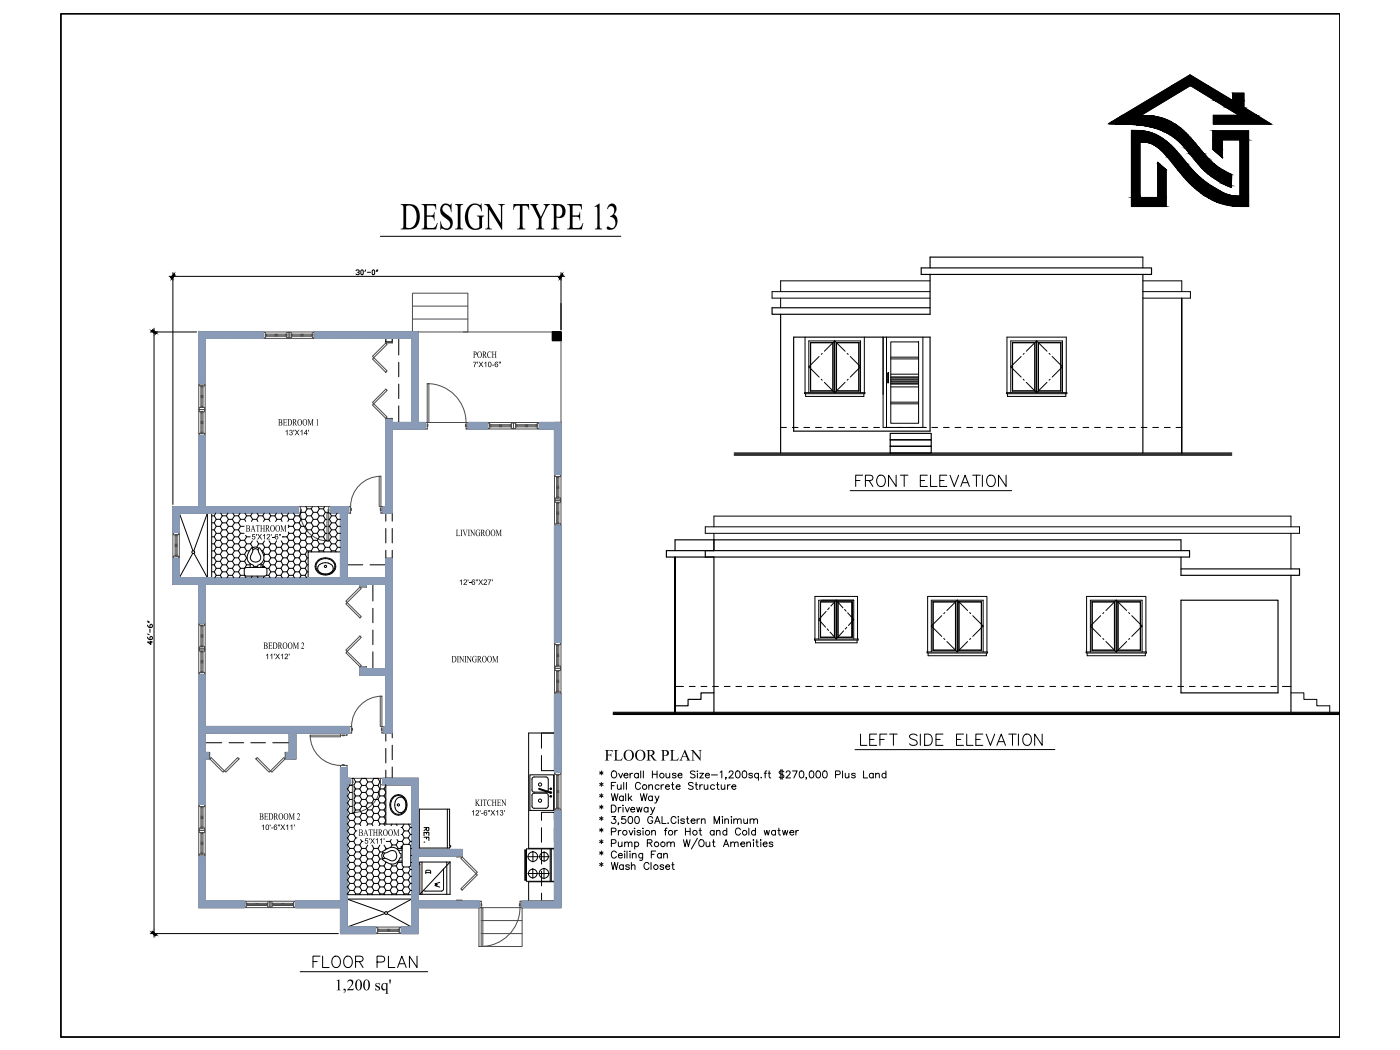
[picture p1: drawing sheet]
<svg xmlns="http://www.w3.org/2000/svg" width="610mm" height="457mm" viewBox="0 0 610 457" stroke-linecap="round" stroke-linejoin="round" font-family="sans-serif">
<defs><g id="words">
<text font-size="18.4" x="174.3" y="99.9">DESIGN TYPE 13</text>
<g font-size="8.8">
<text x="371.8" y="213.1">FRONT ELEVATION</text>
<text x="135.5" y="422.6">FLOOR PLAN</text>
</g>
<text font-size="8.4" x="373.9" y="325.6">LEFT SIDE ELEVATION</text>
<g font-size="7.7">
<text x="263.2" y="331.2">FLOOR PLAN</text>
<text x="145.7" y="431.2">1,200 sq'</text>
</g>
<g font-size="6.6">
<text x="260.3" y="345">* Full Concrete Structure</text>
<text x="260.3" y="379.9">* Wash Closet</text>
</g>
<text font-size="6.2" x="260.3" y="364.8">* Provision for Hot and Cold watwer</text>
<text font-size="5.3" x="188" y="367.9" transform="rotate(-90 188 367.9)">REF.</text>
<text font-size="4.9" x="188.4" y="387.3">W</text>
<g font-size="4.6">
<text x="206" y="155.8">PORCH</text>
<text x="121" y="185.3">BEDROOM 1</text>
<text x="106.9" y="231.5">BATHROOM</text>
<text x="198.5" y="233.4">LIVINGROOM</text>
<text x="114.7" y="282.5">BEDROOM 2</text>
<text x="196.6" y="288.4">DININGROOM</text>
<text x="206.8" y="350.9">KITCHEN</text>
<text x="112.8" y="356.9">BEDROOM 2</text>
<text x="156.1" y="363.9">BATHROOM</text>
</g>
<text font-size="4.4" x="184.5" y="381.7">D</text>
<g font-size="3.7">
<text x="205.9" y="159.9">7'X10-6&quot;</text>
<text x="124" y="189.5">13'X14'</text>
<text x="109.5" y="234.9">5'X12'-6&quot;</text>
<text x="199.9" y="254.7">12'-6&quot;X27'</text>
<text x="115.5" y="287">11'X12'</text>
<text x="205.1" y="355.1">12'-6&quot;X13'</text>
<text x="113.7" y="361.4">10'-6&quot;X11'</text>
<text x="158.6" y="367.4">5'X11'</text>
</g>
</g></defs>
<!-- layer: AUDIT_I_180222161247-1 -->
<g fill="none" stroke="#000" stroke-width=".44">
<path d="M165.6 102.9h104.7M350.5 146.8v24.2M352.9 149.2h9.8v21.1l-9.7-.1M352.9 149.2h9.8M352.9 149.2l.1 21M356.7 155.2l-4.5 4.5 4.5 4.5M358 153.9l-.4 .4M362.6 149.3v20.9h-9.6M363.4 148.4l-4.4 4.5M363.4 148.4v22.6M363.4 148.4l4.6 4.5M368.9 153.9l.4 .4"/>
<path d="M370.2 155.2l4.5 4.5-4.5 4.5M373.9 149.3v20.9M374 149.2h-9.8v21.1v-21.1l9.7 .1M374 149.2l-.1 .1M374 149.2l-.1 21M376.4 146.8v24.2M440.8 149.2h9.9v21.1h-9.9l9.8-.1v-20.9M440.8 149.2h9.9M440.8 149.2v21.1zM444.6 155.2l-4.5 4.5 4.5 4.5M446 153.9l-.5 .4M451.4 148.4l-4.5 4.5"/>
<path d="M451.4 148.4v22.6M451.4 148.4l4.5 4.5M456.8 153.9l.5 .4M458.1 155.2l4.5 4.5-4.5 4.5M461.9 149.3v20.9M462 149.2h-9.9v21.1v-21.1l9.8 .1M462 149.2l-.1 .1M462 149.2l-.1 21M350.3 171h26.3v.4h-26.3zM350.8 171.4v1.2M352.2 171v-22.6h22.5v22.6M357.6 165.1l.4 .5"/>
<path d="M359 166.5l4.4 4.5M364.3 170.2l9.7 .1zM368 166.5l-4.6 4.5M369.3 165.1l-.4 .5M376.1 171.4v1.2M438.2 171h26.3v.4h-26.3zM438.5 171v-24.2h25.8v24.2M438.7 171.4v1.2h25.4v-1.2M440.1 171v-22.6h22.5v22.6M445.5 165.1l.5 .5M446.9 166.5l4.5 4.5M452.2 170.2l9.8 .1z"/>
<path d="M455.9 166.5l-4.5 4.5M457.3 165.1l-.5 .5M370.2 213.6h70.3M354.6 278.2h19v.5h-19zM354.9 278.2v-18.5h18.5v18.5M355.1 278.7v1.2h18.1v-1.2M356.5 278.2v-16.8h15.2v16.8M357.2 262h6.2zM357.2 277.5h6.2M357.2 262v15.5M357.3 277.4l6.1 .1M357.3 262.1l-.1 15.4"/>
<path d="M359.7 266.2l-3.2 3.6 3 3.3M360.1 273.8l.7 .7M361.1 264.7l-.7 .8M363.4 262v15.5M364.1 261.4v16.8v-16.8M364.1 261.4l-2.3 2.5M364.1 261.4l2.9 3.3M364.8 262v15.5M364.9 277.4l6.2 .1zM367.3 274.7l-3.2 3.5-2.6-3M367.8 265.4l.6 .7M368.7 273.1l-.7 .8"/>
<path d="M369.1 266.8l2.6 3-2.2 2.6M371.1 262h-6.3l6.2 .1M371.1 262v15.5zM406.2 262h9.9v21.2M406.2 262h9.9l-.1 21.1-9.8 .1 9.8-.1M406.2 262v21.2zM410.1 268.1l-4.6 4.5 4.6 4.5M410.9 278l.5 .5M411.4 266.7l-.5 .5M412.3 279.3l4.5 4.6M416.8 261.4l4.5 4.4M416.8 261.4v22.5"/>
<path d="M416.8 261.4l-4.5 4.4M417.5 262h9.9M417.6 262.1l-.1 21.1v-21.2l9.8 .1M421.3 279.3l-4.5 4.6M422.2 266.7l.5 .5M422.7 278l-.5 .5M423.6 268.1l4.5 4.5-4.5 4.5M427.3 262.1v21M427.4 262l-.1 .1M427.4 262l-.1 21.1M475.5 262h9.8v21.2h-9.8l9.7-.1v-21M475.5 262h9.8"/>
<path d="M475.5 262v21.2zM479.3 268.1l-4.5 4.5 4.5 4.5M480.2 278l.4 .5M480.6 266.7l-.4 .5M481.6 279.3l4.4 4.6M486 261.4l-4.4 4.4M486 261.4v22.5M486 261.4l4.6 4.4M490.6 279.3l-4.6 4.6M491.5 266.7l.4 .5M491.9 278l-.4 .5M492.8 268.1l4.5 4.5-4.5 4.5"/>
<path d="M496.5 262.1v21M496.6 262h-9.8v21.2v-21.2l9.7 .1M496.6 262l-.1 .1M496.6 262l-.1 21.1M403.7 283.9h26.3v.4h-26.3zM403.9 283.9v-24.2h25.8v24.2M404.1 284.3v1.2h25.4v-1.2M405.5 283.9v-22.5h22.6v22.5M417.5 283.2h9.9zM472.9 283.9h26.3v.4h-26.3zM473.1 283.9v-24.2h25.9v24.2M473.4 284.3v1.2h25.3v-1.2"/>
<path d="M474.8 283.9v-22.5h22.5v22.5M486.8 283.2h9.8zM562.1 301.7h5.6v2.8h5.7v2.8h5.6v2.9M261.1 336.1l1.5 .9M261.8 335.7v1.7M262.6 336.1l-1.5 .9M266.5 336.1a1.41 1.41 0 0 1 1.9 .2 1.41 1.41 0 0 1-.2 2 1.27 1.27 0 0 1-1.6 .2 1.27 1.27 0 0 1-.4-1.7zM269.4 336.7l.9 2 .8-2M271.7 337.6h1.7a.98 .98 0 0 0-1-.8 .98 .98 0 0 0-.9 1 .98 .98 0 0 0 .9 .9l1-.4M274.3 336.7v2M275.5 336.7a.93 .93 0 0 0-1.2 .9M278 337.1a.99 .99 0 0 0-1.5-.1 .99 .99 0 0 0 0 1.5 .99 .99 0 0 0 1.5-.2"/>
<path d="M278 336.7v2M279 335.7v3M280.1 335.7v3M284.1 335.7v3M284.1 337.1h2M286.1 335.7v3M290 336.7l.2 1.9 .7 .1 .7-.6M291.6 336.7v2M294.4 337.1l-.6-.4-.9 .1-.1 .3 1.4 .7 .2 .5a.9 .9 0 0 1-1.6 0M295.2 337.6h1.8a.98 .98 0 0 0-1.1-.8 .98 .98 0 0 0-.9 1 .98 .98 0 0 0 1 .9l1-.4M302.7 336.1l-.8-.4-1.3 .4 .2 .6 1.9 1.1v.5l-.8 .4-1.3-.4M303.7 335.7v.3z"/>
<path d="M303.7 336.7v2M304.7 336.7h1.6l-1.6 2h1.6M307.1 337.6h1.8a.98 .98 0 0 0-1.1-.8 .98 .98 0 0 0-.8 1 .98 .98 0 0 0 .9 .9l1-.4M313.6 336.3l.7-.6v3M317.5 336.4l.6-.7 .8 .1 .3 .5-.4 1-1.5 1.4h2.1M320.7 335.8a1 1 0 0 1 1.4 .5l.2 .7a1.29 1.29 0 0 1-1.2 1.7 1.92 1.92 0 0 1-.4-2.9zM323.6 335.8a1.05 1.05 0 0 1 1.4 .5l.2 .7a1.29 1.29 0 0 1-1.2 1.7 1.96 1.96 0 0 1-.4-2.9zM327.6 337.1l-.5-.4-.9 .1-.1 .3 1.4 .7 .1 .5a.9 .9 0 0 1-1.5 0M330.3 337.1a.98 .98 0 0 0-1.5-.1 .98 .98 0 0 0 0 1.4 .98 .98 0 0 0 1.5-.1M330.3 336.7v3.1M331.4 338.4l.2 .2M332.8 336.7h1"/>
<path d="M333.9 335.7l-.6 .1-.1 .5v2.4M334.5 336.7h1M334.9 335.7v2.4l.1 .5 .6 .1M340 335.1v4.2M340.6 335.1v4.2M341.3 336.1l-.7-.4-1.3 .4 .1 .6 1.9 1.1v.5l-.7 .4-1.3-.4M342.3 336.4l.6-.7 .9 .1 .3 .5-.5 1-1.4 1.4h2M345.1 335.7h2l-1.4 3M348.4 335.8a1.05 1.05 0 0 1 1.5 .5l.1 .7a1.29 1.29 0 0 1-1.1 1.7 1.96 1.96 0 0 1-.5-2.9zM351.2 338.6h-.3h.3l-.3 .7M352.8 335.8a1.05 1.05 0 0 1 1.5 .5l.1 .7a1.29 1.29 0 0 1-1.2 1.7 2 2 0 0 1-.4-2.9zM355.7 335.8a1 1 0 0 1 1.4 .5l.2 .7a1.35 1.35 0 0 1-1.2 1.7 2 2 0 0 1-.4-2.9z"/>
<path d="M358.6 335.8a1.03 1.03 0 0 1 1.5 .5l.1 .7a1.29 1.29 0 0 1-1.2 1.7 1.96 1.96 0 0 1-.4-2.9zM363.8 337.3l1.8-.2 .3-.4-.2-.7-1.9-.3v3M366.9 335.7v3M368.1 336.7l.1 1.9 .7 .1 .7-.6M369.6 336.7v2M372.4 337.1l-.6-.4-.9 .1v.6l1.4 .4 .1 .5-.6 .4-1-.4M376 335.7v3h1.8M380.3 337.1a.98 .98 0 0 0-1.5-.1 .98 .98 0 0 0 0 1.4 .98 .98 0 0 0 1.5-.1M380.3 336.7v2M381.3 337.3l.7-.6 .7 .1 .2 1.9M381.3 336.7v2M385.8 337.1a.98 .98 0 0 0-1.5-.1 .98 .98 0 0 0 0 1.4 .98 .98 0 0 0 1.5-.1"/>
<path d="M385.8 335.7v3M459.3 326.4h-87M261.1 351l1.5 .9M261.1 356l1.5 .8M261.8 350.5v1.8M261.8 355.5v1.8M262.6 351l-1.5 .9M262.6 356l-1.5 .8M266.2 345.6l.7 3 .7-3 .8 3 .7-3M266.2 350.5h1a1.62 1.62 0 0 1 1.1 1.6 1.62 1.62 0 0 1-1.1 1.5h-1zM266.5 355.5h1.6l-.9 1.2a1.01 1.01 0 0 1 .8 1.6 1.01 1.01 0 0 1-1.8-.3M269.3 351.6v2"/>
<path d="M270.4 351.6a.93 .93 0 0 0-1.1 .9M271.1 350.7h.3zM271.3 351.6v2M271.4 347a.97 .97 0 0 0-1.4-.1 .97 .97 0 0 0 0 1.4 .97 .97 0 0 0 1.4-.1M271.4 346.6v2M272.3 351.6l.8 2 .9-2M272.3 355.5h-1.5l-.1 1.3a1.09 1.09 0 0 1 1.6 0 1.09 1.09 0 0 1-.1 1.6 1.09 1.09 0 0 1-1.6-.4M272.4 345.6v3M273.6 345.6v3M273.9 355.7a1.02 1.02 0 0 1 1.5 .4l.1 .7a1.31 1.31 0 0 1-1.2 1.8 1.92 1.92 0 0 1-.4-2.9zM274.2 347.5l1 1.1M274.6 352.5h1.8a.94 .94 0 0 0-1.4-.9 .94 .94 0 0 0-.2 1.6l.6 .4 1-.4"/>
<path d="M275.1 346.6l-1.5 1.5M276.8 355.7a1.02 1.02 0 0 1 1.4 .4l.2 .7a1.36 1.36 0 0 1-1.2 1.8 2 2 0 0 1-.4-2.9zM277.2 351.6l.6 2 .6-2 .6 2 .5-2M278.8 345.6l.7 3 .8-3 .7 3 .7-3M282.2 352a.97 .97 0 0 0-1.5-.1 .97 .97 0 0 0 0 1.4 .97 .97 0 0 0 1.5-.1M282.2 351.6v2M283.4 351.6l.8 2 .9-2M284.1 347a.97 .97 0 0 0-1.5-.1 .97 .97 0 0 0 0 1.4 .97 .97 0 0 0 1.5-.1M284.1 346.6v2M284.2 353.6l-.4 .9-.6 .1M284.2 356.3a1.11 1.11 0 0 0-1.3-.8 1.11 1.11 0 0 0-.9 1.2v.7a1.09 1.09 0 0 0 1.1 1.2 1.09 1.09 0 0 0 1.1-1.2h-.7M285.1 358.6l1.1-3.1 1.2 3.1"/>
<path d="M285.2 346.6l.9 2 .8-2M285.5 357.6h1.4M286.1 348.6l-.4 .9-.6 .2M288.3 355.5v3.1h1.7M294.4 356.3a1.11 1.11 0 0 0-1.3-.8 1.11 1.11 0 0 0-.9 1.2v.7a1.11 1.11 0 0 0 .9 1.2 1.11 1.11 0 0 0 1.3-.8M295.4 355.5v.3zM295.4 356.6v2M298 357l-.6-.4-.8 .1-.2 .3 1.5 .7 .1 .4a.87 .87 0 0 1-.8 .5 .87 .87 0 0 1-.8-.5M298.9 356.6h1M299.3 355.5v2.5l.2 .4 .5 .2M300.9 357.4h1.8a.98 .98 0 0 0-1.1-.8 .98 .98 0 0 0-.9 1 .98 .98 0 0 0 .9 1l1.1-.5M303.5 356.6v2"/>
<path d="M304.7 356.6a.93 .93 0 0 0-1.2 .8M305.4 357.1l.7-.5 .8 .1 .1 1.9M305.4 356.6v2M311 358.6v-3.1l1.1 3.1 1.2-3.1v3.1M314.4 355.7h.3zM314.6 356.6v2M315.6 357.1l.7-.5 .7 .1 .2 1.9M315.6 356.6v2M318.4 355.7h.3zM318.5 356.6v2M319.5 357.1l.7-.5 .8 .1 .1 1.9M319.5 356.6v2"/>
<path d="M321.1 357.1l.7-.5 .8 .1 .1 1.9M323.9 356.6l.1 1.8 .8 .2 .7-.6M325.5 356.6v2M326.6 357.1l.8-.5 .7 .1 .1 1.9M326.6 356.6v2M328.2 357.1l.7-.5 .8 .1 .1 1.9M261.1 371l1.5 .9M261.8 365.6v1.8M261.8 370.6v1.7M262.6 371l-1.5 .9M266.2 367.2l1.7-.1 .3-.5-.3-.9-1.7-.1v3.1M268.4 371.3a1.11 1.11 0 0 0-1.3-.7 1.11 1.11 0 0 0-.9 1.2v.7a1.11 1.11 0 0 0 .9 1.1 1.11 1.11 0 0 0 1.3-.7"/>
<path d="M269.3 366.6l.1 1.9 .7 .2 .7-.6M269.3 372.5h1.7a.94 .94 0 0 0-1.3-.8 .94 .94 0 0 0-.3 1.5l.6 .4 1-.4M270.8 366.6v2.1M272 367.2l.7-.6 .7 .2 .2 1.9M272 370.6v.3zM272 366.6v2.1M272 371.6v2M273 370.6v3M273.6 367.2l.7-.6 .8 .2 .1 1.9M274.2 370.7h.3zM274.3 371.6v2M275.4 372.2l.7-.6 .7 .2 .2 1.8"/>
<path d="M275.4 371.6v2M276.4 367.1a.98 .98 0 0 1 1.4-.2 .98 .98 0 0 1 0 1.5 .98 .98 0 0 1-1.4-.2M276.4 366.6v3.1M279.8 371.6l-.1 2.7-.4 .3-.8-.1M279.8 372a.97 .97 0 0 0-1.4-.1 .97 .97 0 0 0 0 1.4 .97 .97 0 0 0 1.4-.1M281.9 367.1l1.7-.2 .2-1-1.9-.3v3.1M282.9 367.1l1 1.6M283.6 372h1.2M285.5 370.6h-1.9v3M288 372a.97 .97 0 0 0-1.5-.1 .97 .97 0 0 0 0 1.4 .97 .97 0 0 0 1.5-.1M288 371.6v2M289 372.2l.7-.6 .8 .2 .1 1.8"/>
<path d="M289 371.6v2M290.5 367.2l.7-.6 .7 .2 .2 1.9M290.5 366.6v2.1M292.1 367.2l.7-.6 .7 .2 .1 1.9M297.6 365.6l.7 3.1 .7-3.1 .7 3.1 .8-3.1M303.7 365l-2.7 4.7M304.6 366l.3-.3a1.42 1.42 0 0 1 1.7 1.4 1.42 1.42 0 0 1-1.7 1.4l-.6-1zM307.4 366.6l.2 1.9 .7 .2 .7-.6M309 366.6v2.1M310.7 365.6v2.5l.1 .4 .6 .2M315 368.7l1.2-3.1 1.1 3.1M315.4 367.7h1.5"/>
<path d="M318.2 367.2l.7-.6 .8 .2 .1 1.9M318.2 366.6v2.1M319.8 367.2l.7-.6 .7 .2 .2 1.9M322.6 367.5h1.7a.96 .96 0 0 0-1.6-.7 .96 .96 0 0 0 .3 1.7l.7 .2 .6-.5M325.2 367.2l.7-.6 .7 .2 .2 1.9M325.2 366.6v2.1M328.1 366.6v2.1M329.5 365.6v2.5l.2 .4 .6 .2M331.3 366.6v2.1M332.3 367.5h1.7a.96 .96 0 0 0-1.5-.7 .96 .96 0 0 0 .3 1.7l.7 .2 .5-.5M336.5 367.1l-.6-.5-.9 .2v.6l1.4 .4 .1 .4-.6 .5-1-.5M130.7 423.1h55.5"/>
<circle cx="288.2" cy="337.7" r="1.01"/>
<circle cx="285.9" cy="367.6" r="1.01"/>
<circle cx="288.6" cy="367.6" r="1.01"/>
</g>
<!-- layer: Doors -->
<g fill="none" stroke="#4b4b4b" stroke-width=".44">
<path d="M179.6 127.7h24.1v16.9h-24.1zM179.6 138.9h24.1M179.6 133.3h24.1M114.6 144.8h.9v2.3h-.9zM114.6 144.6h22.5M114.6 147.3h22.5M115.5 145.5h4.7v.9h-4.7zM116 146h3.8M116 145.5v.9M119.8 145.5v.9M120.2 145.5h4.7v.9h-4.7zM120.7 146h3.7"/>
<path d="M120.7 145.5v.9M124.4 145.5v.9M124.9 144.8h1v2.3h-1zM125.9 144.8h.9v2.3h-.9zM126.8 145.5h4.7v.9h-4.7zM127.3 145.5v.9M127.3 146h3.7M131 145.5v.9M131.5 145.5h4.7v.9h-4.7zM132 146h3.7M132 145.5v.9M135.7 145.5v.9"/>
<path d="M136.2 144.8h.9v2.3h-.9zM162.7 155.7l5.9 5.8-.6 .6-5.8-5.8zM168 148.9h2.8v.4h-2.8zM168 149.3l.6 .6-5.9 5.8-.5-.6zM201.8 144.6h42.5v39.4M86.5 167.1v22.5M86.8 178.3h2.3v1h-2.3zM86.8 167.1h2.3v.9h-2.3zM86.8 177.4h2.3v.9h-2.3zM87.5 179.3h.9v4.7h-.9zM87.5 168h.9v4.7h-.9zM87.5 172.7h.9v4.7h-.9z"/>
<path d="M87.5 179.8h.9M87.5 168.5h.9M87.5 172.2h.9M87.5 176.9h.9M87.5 173.2h.9M87.9 168.5v3.7M87.9 173.2v3.7M87.9 179.8v3.7M89.3 167.1v22.5M162.7 175.8l5.9 5.8-.6 .6-5.8-5.8zM168 169.4l.6 .6-5.9 5.8-.5-.6zM186 167a16.9 16.9 0 0 1 16.9 16.9l-16.9 .1h.7v-17h-.7v17"/>
<path d="M86.8 188.7h2.3v.9h-2.3zM87.5 184h.9v4.7h-.9zM87.5 183.5h.9M87.5 188.2h.9M87.5 184.4h.9M87.9 184.4v3.8M168 182.2h2.8v.5h-2.8zM185.1 184h.9v2.8h-.9zM186 184.7h.3v1h-.3zM202.7 184.7h.3v1h-.3zM203 184h.9v2.8h-.9zM212.3 184.2h.9v2.3h-.9z"/>
<path d="M212.3 184h22.6M212.3 186.8h22.6M213.2 184.9h4.7v1h-4.7zM213.8 184.9v1M213.8 185.4h3.7M217.5 184.9v1M217.9 184.9h4.7v1h-4.7zM218.4 185.4h3.8M218.4 184.9v1M222.2 184.9v1M222.6 184.2h1v2.3h-1zM223.6 184.2h1v2.3h-1z"/>
<path d="M224.6 184.9h4.6v1h-4.6zM225 185.4h3.7M225 184.9v1M228.7 184.9v1M229.2 184.9h4.7v1h-4.7zM229.7 185.4h3.7M229.7 184.9v1M233.4 184.9v1M233.9 184.2h1v2.3h-1zM165.1 207.4h.8v13.2h-.8zM165.9 207.4a13.2 13.2 0 0 0-13.2 13.2M241.4 206.5v22.6"/>
<path d="M241.7 217.8h2.3v.9h-2.3zM241.7 206.5h2.3v1h-2.3zM241.7 216.9h2.3v.9h-2.3zM242.4 218.7h.9v4.7h-.9zM242.4 207.5h.9v4.7h-.9zM242.4 212.2h.9v4.7h-.9zM242.4 219.2h.9M242.4 207.9h.9M242.4 211.7h.9M242.4 216.4h.9M242.4 212.6h.9M242.8 207.9v3.8"/>
<path d="M242.8 212.6v3.8M242.8 219.2v3.8M244.3 206.5v22.6M75.3 231.8v11.3M75.5 231.8h2.4v1h-2.4zM76.2 232.8h.9v4.7h-.9zM76.2 237.5h.9v4.7h-.9zM76.2 233.3h.9M76.2 237h.9M76.2 238h.9M76.7 233.3v3.7M76.7 238v3.7"/>
<path d="M78.1 231.8v11.3M130 220.6h.9v2.8h-.9zM130.9 223.4a12.2 12.2 0 0 0 12.2 12.2M130.9 221.8h.3v.9h-.3zM130.9 220.6h12.2M142.4 223.4h.7v12.3h-.7zM142.8 221.8h.3v.9h-.3zM143.1 220.6h.9v2.8h-.9zM151.8 220.6h.9v2.8h-.9zM152.7 221.3h.3v1h-.3zM165.6 221.3h.3v1h-.3zM165.9 220.6h.9v2.8h-.9z"/>
<path d="M241.7 228.1h2.3v1h-2.3zM242.4 223.4h.9v4.7h-.9zM242.4 223h.9M242.4 227.7h.9M242.4 223.9h.9M242.8 223.9v3.8M75.5 242.2h2.4v.9h-2.4zM76.2 241.7h.9M156.7 255.2h2.8v.4h-2.8zM156.7 255.6l.6 .6-6.2 6.2-.5-.6zM86.5 271.3v22.5M86.8 271.3h2.3v.9h-2.3z"/>
<path d="M87.5 272.2h.9v4.7h-.9zM87.5 276.9h.9v4.7h-.9zM87.5 272.7h.9M87.5 276.5h.9M87.5 277.4h.9M87.9 272.7v3.8M87.9 277.4v3.8M89.3 271.3v22.5M150.6 262.9l.5-.5 6.2 6.1-.6 .6zM241.4 279.7v22.6M241.7 279.7h2.3v1h-2.3zM244.3 279.7v22.6"/>
<path d="M86.8 282.6h2.3v.9h-2.3zM86.8 292.9h2.3v.9h-2.3zM86.8 281.6h2.3v1h-2.3zM87.5 283.5h.9v4.7h-.9zM87.5 288.2h.9v4.7h-.9zM87.5 284h.9M87.5 287.7h.9M87.5 292.4h.9M87.5 288.7h.9M87.5 281.2h.9M87.9 284v3.7M87.9 288.7v3.7"/>
<path d="M150.6 284.2l.5-.5 6.2 6.1-.6 .6zM150.6 283.1l6.1-6.2 .6 .6-6.2 6.2zM156.7 290.4h2.8v.5h-2.8zM241.7 291h2.3v1h-2.3zM241.7 290.1h2.3v.9h-2.3zM242.4 292h.9v4.7h-.9zM242.4 296.7h.9v4.7h-.9zM242.4 280.7h.9v4.7h-.9zM242.4 285.4h.9v4.7h-.9zM242.4 292.4h.9M242.4 281.2h.9M242.4 296.2h.9"/>
<path d="M242.4 297.1h.9M242.4 284.9h.9M242.4 289.6h.9M242.4 285.9h.9M242.8 281.2v3.7M242.8 285.9v3.7M242.8 292.4v3.8M242.8 297.1v3.7M148.3 319.2h2.8v.9h-2.8zM152.2 316.3h.9v2.9h-.9zM153.1 317.1h.3v.9h-.3zM165.6 303.2h.7v13.1h-.7z"/>
<path d="M166 317.1h.3v.9h-.3zM166.3 303.1a13.2 13.2 0 0 0-13.2 13.2M166.3 316.3h.9v2.9h-.9zM241.7 301.4h2.3v.9h-2.3zM242.4 300.8h.9M90.9 327.6h.4v2.8h-.4zM91.9 329.8l5.8 5.9-.6 .5-5.8-5.8zM103.5 329.8l.6 .6-5.8 5.8-.6-.5zM111.4 330.4l.6-.6 5.8 5.9-.6 .5zM123.6 329.8l.6 .6-5.8 5.8-.6-.5zM124.2 327.6h.4v2.8h-.4zM135.1 320.1a13.2 13.2 0 0 0 13.1 13.2"/>
<path d="M135.1 320.1h13.2v.7h-13.2zM148.3 333.3h2.8v.9h-2.8zM149 320.1h.9v.3h-.9zM149 333h.9v.3h-.9zM152.5 338.9h.9v2.8h-.9zM165.7 338.9h.9v2.8h-.9zM241.4 336.3v16.9M241.7 336.3h2.3v.9h-2.3zM242.4 337.2h.9v7.5h-.9zM242.4 337.7h.9M242.8 337.7v6.5M244.3 336.3v16.9"/>
<path d="M86.5 350.3v22.5M86.8 350.3h2.3v.9h-2.3zM87.5 351.2h.9v4.7h-.9zM87.5 355.9h.9v4.7h-.9zM87.5 351.7h.9M87.5 355.4h.9M87.5 356.4h.9M87.9 351.7v3.7M87.9 356.4v3.7M89.3 350.3v22.5M153.4 340h.3v1h-.3zM153.4 341.7h.8v12.2h-.8z"/>
<path d="M165.4 340h.3v1h-.3zM165.7 341.7a12.2 12.2 0 0 1-12.3 12.2M241.7 352.2h2.3v1h-2.3zM242.4 344.7h.9v7.5h-.9zM242.4 344.2h.9M242.4 351.8h.9M242.4 345.2h.9M242.8 345.2v6.6M86.8 361.6h2.3v.9h-2.3zM86.8 371.9h2.3v.9h-2.3zM86.8 360.6h2.3v1h-2.3zM87.5 362.5h.9v4.7h-.9z"/>
<path d="M87.5 367.2h.9v4.7h-.9zM87.5 363h.9M87.5 366.7h.9M87.5 371.4h.9M87.5 367.7h.9M87.5 360.1h.9M87.9 363v3.7M87.9 367.7v3.7M198.9 372.7h2.3v.5h-2.3zM200.6 373.7l.6-.5 6.7 6.6-.6 .6zM106.3 392.6h.9v2.4h-.9zM106.3 392.4h22.5"/>
<path d="M106.3 395.2h22.5M107.2 393.3h4.7v1h-4.7zM107.7 393.8h3.7M107.7 393.3v1M111.4 393.3v1M111.9 393.3h4.7v1h-4.7zM112.4 393.8h3.7M112.4 393.3v1M116.1 393.3v1M116.6 392.6h.9v2.4h-.9zM117.5 392.6h1v2.4h-1zM118.5 393.3h4.7v1h-4.7z"/>
<path d="M118.9 393.3v1M118.9 393.8h3.8M122.7 393.3v1M123.2 393.3h4.7v1h-4.7zM123.6 393.8h3.8M123.6 393.3v1M127.4 393.3v1M127.9 392.6h.9v2.4h-.9zM198.9 392h2.3v.4h-2.3zM200.6 387l6.7-6.6 .6 .5-6.7 6.7zM208.5 395.2h18.8v16.9h-18.8zM208.6 392.4h.9v2.8h-.9z"/>
<path d="M209.5 393.6h.3v.9h-.3zM209.5 395.2h.7v16.9h-.7zM226.2 393.6h.3v.9h-.3zM226.4 395.2a16.9 16.9 0 0 1-16.9 16.9M226.5 392.4h.8v2.8h-.8zM163.5 403.9h1v2.4h-1zM163.5 406.5h11.3M163.5 403.7h11.3M164.5 404.6h4.7v.9h-4.7zM164.9 404.6v.9M164.9 405.1h3.8M168.7 404.6v.9"/>
<path d="M169.2 404.6h4.6v.9h-4.6zM169.6 405.1h3.8M169.6 404.6v.9M173.4 404.6v.9M173.8 403.9h1v2.4h-1zM209.5 406.5h17.8M209.5 400.8h17.8"/>
</g>
<!-- layer: A-Wall -->
<g fill="none" stroke="#000" stroke-width=".51">
<path d="M86.5 144.6h28.1v2.7h-25.3v19.8h-2.8zM137.1 144.6h45v39.4h3v2.8h-14.3v36.6h-4v-2.8h1.2v-37.9h2.8v1.3h8.5v-36.7h-42.2zM168 147.3h2.8v1.6h-2.8zM240.5 144.6h3.8v3.7h-3.8zM86.5 189.6h2.8v31h40.7v2.8h-51.9v8.4h-2.8v-11.2h11.2zM203.9 184h8.4v2.8h-8.4zM234.9 184h9.4v22.5h-2.9v-19.7h-6.5zM241.4 184h2.9M168 223.4h2.8M241.4 229.1h2.9v50.6h-2.9zM75.3 243.1h2.8v8.5h70.2v-28.2h-4.3v-2.8h7.8v2.8h-.7v28.2h16.9v-8.5h2.8v76.1h-3.6v-2.9h.8v-22.4h-11.3v-3h2.8v.3h8.5v-36.8h-8.5v.8h-2.8v-.8h-67.4v16.9h-2.8v-16.9h-11.2zM168 243.1h2.8"/>
<path d="M86.5 293.8h2.8v22.5h62.9v2.9h-23.4v11.2h-4.2v-2.8h1.4v-8.4h-36.7v8.4h1.6v2.8h-1.6v19.9h-2.8zM241.4 302.3h2.9v34h-2.9zM126 330.4h2.8M148.3 334.2h2.8v4.7h1.4v2.8h-1.4v62h12.4v2.8h-15.2v-11.3h-19.5v-2.8h19.5zM166.6 338.9h15.5v31h19.1v2.8h-19.1v19.7h26.5v2.8h-26.5v11.3h-7.3v-2.8h4.5v-62h-12.7zM168 338.9h2.8M241.4 353.2h2.9v42h-17v-2.8h14.1zM86.5 372.8h2.8v19.6h17v2.8h-19.8z"/>
</g>
<!-- layer: A-ANNO-DIM-14 -->
<g fill="none" stroke="#000" stroke-width=".44">
<path d="M155 117.9l.4-.4h.7l.3 .7-.7 .4M156.1 118.6l.3 .3-.3 .7-1.1-.3M157.1 117.9l.4-.4 .7 .4v1.4l-.4 .3-.7-.3zM159.2 117.5l-.3 .7M159.9 118.6h1.4M162.4 117.5l.7 .4v1.4l-.4 .3-.6-.3v-1.4zM164.2 117.5l-.4 .7M164.5 117.5l-.3 .7M75.3 120.3v99.4M76.9 120.3h165.7M244.3 120.3v23.3M67.1 144.6h18.5"/>
<path d="M67.1 146.2v258.7M176.7 184h.2M64.3 277.4l.7 1.1h1l.4-.3v-.8l-.4-.3-.7 .3v1.1M64.3 272.2l.7 1h1l.4-.3-.4-1.1-.7 .4v1M64.3 276l.7 .4M64.3 270.7l.7 .4M64.3 270.4l.7 .3M65.3 273.9v1.5M65.7 279.2v1.4l-1.4-1h2.1M67.1 406.5h80.2"/>
</g>
<!-- layer: 0 -->
<g fill="#000" stroke="#000" stroke-width=".44">
<path d="M244.8 119.3l-1 2.1 1.5-1.6zM244.8 119.3l-1 2.1-.6-.6z"/>
<path d="M75.8 119.3l-1.6 1.5 .6 .6zM75.8 119.3l.5 .5-1.5 1.6z"/>
<path d="M66.6 143.5l-.6 .5 2.1 1.1zM66 144l2.1 1.1-.5 .5z"/>
<path d="M66 406l1.6 1.5 .5-.5zM66 406l.6-.5 1.5 1.5z"/>
</g>
<g fill="none" stroke="#000" stroke-width=".44">
<path d="M75.3 118.7v3.3M244.3 118.7v3.3M73.6 120.3h3.3M242.6 120.3h3.3M65.4 144.6h3.3M67.1 142.9v3.3M173.6 147.3v7.3M173.6 157.8v6.3M173.6 167.2v6.4M173.6 176.7v7.3M168 223.4v3.5M168 230.1v6.3"/>
<path d="M168 239.6v3.5M170.8 223.4v3.5M170.8 230.1v6.3M170.8 239.6v3.5M134.2 240.3h14.1v11.3h-14.1zM151.1 245.9h6.9M161.1 245.9h6.9M162.4 254.4v7.3M162.4 264.9v6.3M162.4 274.3v6.4M162.4 283.8v7.4M168 319.2v3.5"/>
<path d="M170.8 316.3v5M89.3 323.4h7.3M99.8 323.4h6.3M109.2 323.4h6.4M118.8 323.4h7.2M168 325.9v6.3M168 335.4v3.5M170.8 324.5v6.3M170.8 334v4.9M235.8 329v6.6h5.6v-6.6M235.8 325.8v-6.6h5.6v6.6M168 341.7h11.3v17.1h-11.3z"/>
<path d="M235.8 357.2v-3.5h5.6v3.5M239.7 344.9l-5-1.7-.2 .4 5.2 1.8M235.8 360.4v6.3M235.8 369.9v6.3M235.8 379.4v6.3M241.4 360.4v6.3M241.4 369.9v6.3M241.4 379.4v6.3M235.8 388.9v3.5h5.6v-3.5M65.4 406.5h3.3M67.1 404.9v3.2"/>
</g>
<!-- layer: A-GLAZ-SILL -->
<path d="M186 184h10.9" fill="none" stroke="#000" stroke-width=".44"/>
<!-- layer: A-FLOR-APPLIANCE -->
<g fill="none" stroke="#000" stroke-width=".44">
<path d="M78.1 223.4l5.9 16.4M84.4 239.8l5.9-16.4v28.2l-5.8-10.7M92.2 223.4v28.2M83.9 240.9l-5.8 10.7M138.5 244.5a4.2 4.2 0 0 1 4.5-1.1 4.2 4.2 0 0 1 2.8 3.6 4.2 4.2 0 0 1-4.4 3 4.2 4.2 0 0 1-3.8-3.7zM139.3 245.7l-.2 .2a2.03 2.03 0 0 0 .2 3.3M139.3 249.2l1.1 .5M139.9 250.1a3.7 3.7 0 0 1-2.6-4.2 3.7 3.7 0 0 1 4-3 3.8 3.8 0 0 1 4.5 2.2 3.8 3.8 0 0 1-1.6 4.7l-.7 .3M140 250.1l1.7 .3 1.8-.3M140.4 245.2l-1.1 .6M140.4 245.2l2-.1 1.7 .7M144.1 249.2l-1.7 .7-2-.1"/>
<path d="M144.1 245.7a2.05 2.05 0 0 1 0 3.5M170.4 352.1a3.2 3.2 0 0 0 3.1 2.5 3.2 3.2 0 0 0 3.1-2.5M170.9 353.6l1.2 1M172.1 354.6a3.2 3.2 0 0 0 2.8 0M172.2 346.7l1.3-.3 1.2 .3M172.3 346.6a4.5 4.5 0 0 0-1.9 5.5M172.6 348.1a4.1 4.1 0 0 0 .9 5.5M173.5 347.3l-.9 .8M173.5 347.3l.9-.2 .9 .2M173.5 353.6l.9 .3 .9-.3M174.7 346.6a4.5 4.5 0 0 1 1.9 5.5M175.2 347.3l.9 .8"/>
<path d="M176.1 352.9l-.9 .7M176.1 348.1a4.4 4.4 0 0 1 0 4.8M176.1 353.6l-1.2 1M176.9 348.7l.3 1.8-.3 1.7M177 348.7a3.7 3.7 0 0 0-4.5-2.6 3.7 3.7 0 0 0-2.7 4.4l.4 2.1 .6 1M177 352.2l-.8 1.4M182.6 352.3h13.2v16h.4v.5h-.4v.5h-13.2zM194.8 352.3v17M183.7 375.4v14M193.1 378.4v8.7M194.5 375.4v14M196 375.4h-13.2v.4h-.5v.5h.5v13.1"/>
<path d="M196 375.4l-13.2 14M196 375.4v14h-13.2M229.2 369.6h12.2v14.1h-12.2zM229.2 370.1h-.7v13.2h.7M229.2 370.4h-.4v12.6h.4M239.6 369.6v14.1M240 369.6v14.1M151.1 389.6h28.2M167.5 397.8l-16.4 5.9M168.6 397.3l10.7-5.8h-28.2l16.4 5.9M168.6 397.9l10.7 5.8M184.4 387.7l.7 .3h7.1"/>
<circle cx="84.2" cy="240.4" r=".61"/>
<circle cx="141.7" cy="246.6" r=".49"/>
<circle cx="173.5" cy="350.5" r=".49"/>
<circle cx="232" cy="373" r="2.1"/>
<circle cx="236.9" cy="373" r="1.88"/>
<circle cx="168.1" cy="397.6" r=".61"/>
<circle cx="232" cy="380.3" r="1.88"/>
<circle cx="236.8" cy="380.3" r="2.1"/>
</g>
<!-- layer: DIM -->
<g fill="none" stroke="#000" stroke-width=".44">
<path d="M109.5 238.6h.3l.3 1.2a3.9 3.9 0 0 0-.7 4.1 2.29 2.29 0 0 0 2.7 .7 2.29 2.29 0 0 0 1.4-2.5 3.5 3.5 0 0 1-1-3.2l.2-.3a4.4 4.4 0 0 1 .6 7.1l-1 .4-.1 .5h-1.9v-.4a3.9 3.9 0 0 1-1.8-6.1zM110 238.7a1.84 1.84 0 0 1 2.6 0M110.1 239.6a1.4 1.4 0 0 1 2.4 0M108.9 245.4v1.7M113.6 245.4v1.7M114.3 246.6h.9v.5zM115 247.1l-8.2 .1-.4 .8 .1 2.3 .8 .6 8.4-.2 .5-.8v-1.9l-.4-.8-.6-.1M166.6 370.8a5.3 5.3 0 0 1 5.8-1.5l.8 .6 .9 1.7 .5 .1v1.8h-.3a3.9 3.9 0 0 1-6.2 1.9l-1.5-1.2a1.39 1.39 0 0 1 1.8-.3l1.8 .9a2.22 2.22 0 0 0 2.6-2.2 2.22 2.22 0 0 0-2.6-2.2 3.4 3.4 0 0 1-3.3 .9zM166.8 371.3a1.79 1.79 0 0 0 0 2.6M167.6 371.4l-.7 .9 .7 1.4M173.5 370.2h1.6M173.5 374.9h1.6"/>
<path d="M174.6 368.6h.5l-.2 1h-.3zM175.1 368.6l.1-.5 .8-.4h1.9l.8 .4 .2 8.5-.5 .8-2.4 .1-.8-.5-.1-8.2"/>
</g>
<!-- layer: G-Sect -->
<path d="M241.4 319.2h-11.2v50.2h11.2M230.2 383.9h11.2v8.5h-11.2z" fill="none" stroke="#000" stroke-width=".44"/>
<!-- layer: A-FLOR-PFIX -->
<g fill="none" stroke="#000" stroke-width=".44">
<path d="M230.7 337.4h10.4v15.5h-10.4zM232.6 338.3l-.9 .6-.1 5.1 .3 .6 .7 .3M232.6 338.3h5.1l.7 .3 .3 .7v4.7l-.3 .6-.7 .3h-5.1M231.6 351l.3 .7 .7 .2M232.6 345.3l-.7 .3-.3 .7 .1 4.7M232.6 345.4h5.2M237.7 345.3l.7 .3 .3 .7v4.7M238.7 351l-.3 .7-.7 .2h-5.1"/>
<circle cx="235.2" cy="341.6" r=".7"/>
<circle cx="235.2" cy="348.6" r=".7"/>
<circle cx="239.9" cy="345.1" r=".36"/>
<circle cx="239.9" cy="343.5" r=".36"/>
<circle cx="239.9" cy="346.8" r=".36"/>
</g>
<!-- layer: A-DOOR -->
<path d="M229.7 373h4.7M232 378.1v4.4M232 370.7v4.7M234.7 373h4.4M236.9 378v4.7M236.9 370.9v4.3M229.8 380.4h4.4M234.5 380.4h4.7" fill="none" stroke="#000" stroke-width=".44"/>
<!-- layer: A-DETL-DARK -->
<g fill="none" stroke="#000" stroke-width=".51">
<path d="M405 112v4.7M497.6 119.5v77.8M339.9 136.8v60.5M345.6 146.8h59.4M319.7 197.3h216.6M319.7 197.7h216.6M319.7 198.2h216.6M345.6 187.7h59.4M387.6 188.7h17.9v2.8h-17.9zM387.6 191.5h17.9v2.8h-17.9zM387.6 194.3h17.9v3h-17.9zM514.2 235.1v4.7"/>
<path d="M310.9 242.6v67.6M562.1 250.5v59.7M267 310.2h316.4M267 310.6h316.4M267 311.1h316.4M310.9 301.7h-5.7v2.8h-5.6v2.8h-5.6v2.9M514.2 301.7h42.3"/>
</g>
<!-- layer: E-LIGHTING -->
<g fill="none" stroke="#000" stroke-width=".44">
<path d="M339.9 186.1h2.5M345 186.1h2.5M350 186.1h2.6M355.1 186.1h2.5M360.1 186.1h2.6M365.2 186.1h2.6M370.3 186.1h2.5M375.3 186.1h2.6M380.4 186.1h2.6M385.5 186.1h2.5M390.5 186.1h2.6M395.6 186.1h2.5"/>
<path d="M400.7 186.1h2.5M405.7 186.1h2.6M410.8 186.1h2.5M415.9 186.1h2.5M420.9 186.1h2.6M426 186.1h2.5M431.1 186.1h2.5M436.1 186.1h2.5M441.2 186.1h2.5M446.2 186.1h2.6M451.3 186.1h2.5M456.4 186.1h2.5"/>
<path d="M461.4 186.1h2.5M466.5 186.1h2.5M471.6 186.1h2.5M476.6 186.1h2.5M481.7 186.1h2.5M486.8 186.1h2.5M491.8 186.1h2.5M496.9 186.1h2.5M501.9 186.1h2.6M507 186.1h2.5M512.1 186.1h2.5M293.9 298.9h3.7"/>
<path d="M300.2 298.9h2.5M305.2 298.9h2.6M310.3 298.9h2.5M315.4 298.9h2.5M320.4 298.9h2.5M325.5 298.9h2.5M330.6 298.9h2.5M335.6 298.9h2.5M340.7 298.9h2.5M345.8 298.9h2.4M350.8 298.9h2.5M355.9 298.9h2.5"/>
<path d="M360.9 298.9h2.5M366 298.9h2.5M371.1 298.9h2.5M376.1 298.9h2.5M381.2 298.9h2.5M386.3 298.9h2.5M391.3 298.9h2.5M396.4 298.9h2.5M401.4 298.9h2.6M406.5 298.9h2.5M411.6 298.9h2.5M416.6 298.9h2.6"/>
<path d="M421.7 298.9h2.5M426.7 298.9h2.6M431.8 298.9h2.6M436.9 298.9h2.5M441.9 298.9h2.6M447 298.9h2.6M452 298.9h2.6M457.1 298.9h2.6M462.2 298.9h2.5M467.2 298.9h2.6M472.3 298.9h2.6M477.4 298.9h2.5"/>
<path d="M482.4 298.9h2.6M487.5 298.9h2.5M492.6 298.9h2.5M497.6 298.9h2.6M502.7 298.9h2.5M507.8 298.9h2.5M512.8 298.9h2.6M517.9 298.9h2.5M523 298.9h2.5M528 298.9h2.5M533.1 298.9h2.5M538.2 298.9h2.5"/>
<path d="M543.2 298.9h2.5M548.3 298.9h2.5M553.4 298.9h2.5M558.4 298.9h3.7"/>
</g>
<!-- layer: A-FLOR-PATT -->
<path d="M384.5 146.8v25" fill="none" stroke="#000" stroke-width=".44"/>
<!-- layer: Details 1$0$A-SECT-XFINE -->
<g fill="none" stroke="#000" stroke-width=".44">
<path d="M240.5 144.9l.4-.3-.4 .4M240.5 146.4l1.9-1.8-1.9 1.9M240.6 144.6l-.1 .1M240.8 144.6l-.3 .2M241.1 144.6l-.6 .5M241.3 144.6l-.8 .7M241.4 144.6l-.9 .9M241.5 144.6l-1 1M241.7 144.6l-1.2 1.1M241.9 144.6l-1.4 1.3M242 144.6l-1.5 1.5M242.2 144.6l-1.7 1.6"/>
<path d="M242.6 144.6l-2.1 2.1M242.8 144.6l-2.3 2.2M243 144.6l-2.5 2.4M243.1 144.6l-2.6 2.5M243.3 144.6l-2.8 2.7M243.4 144.6l-2.9 2.9M243.6 144.6l-3.1 3M243.7 144.6l-3.2 3.1M243.8 148.3l.5-.5-.4 .5M243.9 144.6l-3.4 3.3M244 144.6l-3.5 3.5M244.1 148.3l.2-.2-.1 .2"/>
<path d="M244.2 144.6l-3.7 3.6M244.3 144.6l-3.8 3.7M244.3 144.7l-3.6 3.6M244.3 144.8l-3.5 3.5M244.3 145l-3.4 3.3M244.3 145.1l-3.2 3.2M244.3 145.3l-3 3M244.3 145.5l-2.9 2.8M244.3 145.7l-2.5 2.6M244.3 146l-2.4 2.3M244.3 146.1l-2.2 2.2M244.3 146.2l-2.1 2.1"/>
<path d="M244.3 146.4l-2 1.9M244.3 146.5l-1.8 1.8M244.3 146.7l-1.6 1.6M244.3 146.9l-1.5 1.4M244.3 147l-1.4 1.3M244.3 147.1l-1.2 1.2M244.3 147.3l-1 1M244.3 147.5l-.9 .8M244.3 147.6l-.7 .7M244.3 147.9l-.4 .4 .4-.3"/>
</g>
<!-- layer: Walls_  Normal -->
<circle cx="86.5" cy="144.6" r=".17" fill="#899bb6"/>
<g fill="none" stroke="#899bb6" stroke-width=".44">
<path d="M86.5 146.5l1.9-1.9-1.9 1.9M86.5 147.9l3.4-3.3-3.4 3.3M86.5 156.2l2.8-2.8-2.8 3M86.5 157.6l2.8-2.8-2.8 3M86.7 144.6l-.2 .1M86.9 144.6l-.4 .3M87.1 144.6l-.6 .5M87.2 144.6l-.7 .6M87.3 144.6l-.8 .7M87.5 144.6l-1 .9M87.6 144.6l-1.1 1.1 1.2-1.1M87.8 144.6l-1.3 1.2"/>
<path d="M87.9 144.6l-1.4 1.4M88.1 144.6l-1.6 1.5M88.3 144.6l-1.8 1.7M88.7 144.6l-2.2 2.1M88.9 144.6l-2.4 2.3M89 144.6l-2.5 2.5M89.2 144.6l-2.7 2.6M89.3 147.6l-2.8 2.8M89.3 147.7l-2.8 2.9M89.3 147.9l-2.8 2.9M89.3 148l-2.8 2.9M89.3 148.2l-2.8 2.9"/>
<path d="M89.3 148.4l-2.8 2.9M89.3 148.5l-2.8 3M89.3 148.7l-2.8 2.8M89.3 148.8l-2.8 2.9M89.3 149l-2.8 2.9M89.3 149.1l-2.8 3M89.3 149.4l-2.8 2.9M89.3 149.5l-2.8 2.9M89.3 149.7l-2.8 2.9M89.3 149.9l-2.8 2.9M89.3 150.1l-2.8 2.8M89.3 150.2l-2.8 2.9"/>
<path d="M89.3 150.4l-2.8 2.9M89.3 150.5l-2.8 2.9M89.3 150.7l-2.8 2.9M89.3 150.9l-2.8 2.9 2.8-2.8M89.3 151.1l-2.8 2.9M89.3 151.3l-2.8 2.9M89.3 151.5l-2.8 2.7M89.3 151.5l-2.8 2.9M89.3 151.7l-2.8 2.9M89.3 151.9l-2.8 2.9M89.3 152l-2.8 2.9M89.3 152.2l-2.8 2.8"/>
<path d="M89.3 152.3l-2.8 2.9 2.8-2.8M89.3 152.5l-2.8 2.9M89.3 152.7l-2.8 2.9M89.3 152.9l-2.8 2.9M89.3 153l-2.8 2.9M89.3 153.2l-2.8 2.9 2.8-2.7M89.3 153.7l-2.8 2.9M89.3 153.9l-2.8 2.8M89.3 154l-2.8 2.9M89.3 154.2l-2.8 2.9M89.3 154.3l-2.8 2.9M89.3 154.4l-2.8 2.9"/>
<path d="M89.3 154.6l-2.8 2.9M89.3 155l-2.8 2.9M89.3 155.2l-2.8 2.9M89.3 155.3l-2.8 2.9M89.3 155.4l-2.8 2.9M89.3 155.6l-2.8 2.8M89.3 155.7l-2.8 2.9M89.3 155.9l-2.8 2.8M89.3 156l-2.8 2.9M89.3 156.2l-2.8 2.9M89.3 156.4l-2.8 2.8M89.3 156.4l-2.8 2.9"/>
<path d="M89.3 156.6l-2.8 2.9M89.3 156.7l-2.8 3M89.3 156.9l-2.8 2.9M89.3 157.1l-2.8 2.8M89.3 157.2l-2.8 2.9M89.3 157.3l-2.8 3M89.3 157.5l-2.8 2.8M89.3 157.6l-2.8 2.9M89.3 157.8l-2.8 2.8M89.3 157.8l-2.8 2.9M89.3 158l-2.8 2.9M89.3 158.2l-2.8 2.9"/>
<path d="M89.3 158.4l-2.8 2.8M89.3 158.5l-2.8 2.8M89.3 158.6l-2.8 2.9M89.3 158.7l-2.8 3M89.3 158.9l-2.8 2.9M89.3 159.1l-2.8 2.9M89.3 159.2l-2.8 3 2.8-2.8M89.3 159.5l-2.8 2.8M89.3 159.6l-2.8 2.9M89.3 159.8l-2.8 2.8M89.3 159.9l-2.8 2.8M89.4 144.6l-2.9 2.8"/>
<path d="M89.5 144.6l-3 2.9M89.6 144.6l-3.1 3M89.7 144.6l-3.2 3.1 3.3-3.1M89.7 147.3l2.9-2.7-2.7 2.7M90.1 144.6l-3.6 3.5M90.3 144.6l-3.8 3.7M90.4 144.6l-3.9 3.8M90.6 144.6l-4.1 4M90.7 144.6l-4.2 4.1M90.9 144.6l-4.4 4.3M91 144.6l-4.5 4.4M91.2 144.6l-4.7 4.6"/>
<path d="M91.4 144.6l-4.9 4.8M91.5 144.6l-5 4.9M91.6 144.6l-5.1 5M91.8 144.6l-5.3 5.2M91.9 144.6l-5.4 5.2 5.5-5.2M92.1 144.6l-5.6 5.5M92.3 144.6l-5.8 5.7M92.4 144.6l-2.9 2.7M92.9 144.6l-2.9 2.7M92.9 144.6l-2.8 2.7 3-2.7M93.3 144.6l-2.9 2.7M93.4 144.6l-2.9 2.7 3-2.7"/>
<path d="M93.7 144.6l-2.9 2.7M93.9 144.6l-3 2.7M94.2 144.6l-3.1 2.7M94.4 144.6l-2.9 2.7M94.6 144.6l-2.9 2.7M94.8 144.6l-2.9 2.7M94.8 144.6l-2.8 2.7 3-2.7M95 147.3l2.9-2.7-2.7 2.7M95.1 144.6l-2.8 2.7 3-2.7M95.4 144.6l-2.9 2.7M95.6 144.6l-2.9 2.7M95.7 144.6l-2.8 2.7"/>
<path d="M95.9 144.6l-3 2.7M96 144.6l-2.9 2.7M96.1 144.6l-2.8 2.7M96.2 144.6l-2.8 2.7M96.4 144.6l-2.9 2.7M96.6 144.6l-2.9 2.7M96.7 144.6l-2.8 2.7M96.9 144.6l-2.9 2.7M97 144.6l-2.8 2.7M97.1 144.6l-2.8 2.7M97.3 144.6l-3 2.7M97.3 147.3l3-2.7-2.8 2.7"/>
<path d="M97.4 144.6l-2.9 2.7M97.6 144.6l-2.9 2.7M97.8 144.6l-3 2.7M98.4 144.6l-3.1 2.7M98.6 144.6l-2.9 2.7M98.7 144.6l-2.8 2.7M98.9 144.6l-2.9 2.7M99.1 144.6l-2.9 2.7M99.2 144.6l-2.8 2.7M99.3 144.6l-2.9 2.7M99.4 144.6l-2.8 2.7M99.6 144.6l-2.9 2.7"/>
<path d="M99.8 144.6l-3 2.7M99.9 144.6l-2.9 2.7M100.1 144.6l-2.9 2.7M100.4 144.6l-2.8 2.7 3-2.7M100.7 144.6l-2.9 2.7M100.9 144.6l-2.9 2.7M101.1 144.6l-2.9 2.7M101.1 144.6l-2.7 2.7 2.8-2.7M101.3 144.6l-2.8 2.7 3-2.7M101.7 144.6l-3 2.7M101.7 144.6l-2.8 2.7 3-2.7M102.1 144.6l-2.9 2.7"/>
<path d="M102.2 144.6l-2.9 2.7M102.3 144.6l-2.8 2.7M102.5 144.6l-2.9 2.7M102.5 144.6l-2.7 2.7M102.7 144.6l-2.9 2.7M102.9 144.6l-2.9 2.7M103.1 144.6l-2.9 2.7M103.2 144.6l-2.9 2.7M103.3 144.6l-2.8 2.7M103.4 147.3l2.9-2.7-2.7 2.7M103.5 144.6l-2.9 2.7M103.6 144.6l-2.9 2.7"/>
<path d="M103.8 144.6l-2.9 2.7M104 144.6l-2.9 2.7M104.1 144.6l-2.9 2.7M104.2 144.6l-2.9 2.7M104.4 144.6l-2.9 2.7M104.7 144.6l-3 2.7M104.9 144.6l-2.9 2.7M105 144.6l-2.8 2.7M105.2 144.6l-2.9 2.7M105.4 144.6l-2.9 2.7M105.5 144.6l-2.9 2.7M105.6 144.6l-2.9 2.7"/>
<path d="M105.8 144.6l-2.9 2.7M106 144.6l-2.9 2.7M106.1 144.6l-2.9 2.7M106.7 144.6l-3.1 2.7M106.9 144.6l-2.9 2.7M107 144.6l-2.8 2.7M107.2 144.6l-2.9 2.7M107.4 144.6l-2.9 2.7M107.5 144.6l-2.8 2.7M107.7 144.6l-2.9 2.7M107.8 144.6l-2.8 2.7M107.9 147.3l2.9-2.7-2.8 2.7"/>
<path d="M108 144.6l-3 2.7M108.1 144.6l-2.9 2.7M108.3 144.6l-2.9 2.7M108.5 144.6l-2.9 2.7M108.6 144.6l-2.9 2.7M108.8 144.6l-2.9 2.7M108.9 144.6l-2.8 2.7M109 144.6l-2.9 2.7M109.2 144.6l-2.9 2.7M109.4 144.6l-2.9 2.7M109.5 144.6l-2.8 2.7M109.6 144.6l-2.8 2.7"/>
<path d="M109.7 144.6l-2.8 2.7 3-2.7M110 144.6l-2.9 2.7M110.1 144.6l-2.8 2.7 3-2.7M110.5 144.6l-3 2.7M110.6 144.6l-2.9 2.7M110.9 144.6l-2.9 2.7M111 144.6l-2.8 2.7M111.2 144.6l-2.9 2.7M111.4 144.6l-2.9 2.7M111.5 144.6l-2.9 2.7M111.7 144.6l-2.9 2.7M111.9 144.6l-3 2.7"/>
<path d="M112 144.6l-2.9 2.7M112.2 144.6l-2.9 2.7M112.4 144.6l-3 2.7M112.5 144.6l-2.9 2.7M112.6 144.6l-2.9 2.7M112.8 144.6l-2.9 2.7M112.9 147.3l1.7-1.7-1.6 1.7M112.9 144.6l-2.9 2.7M113 144.6l-2.8 2.7M113.2 144.6l-2.9 2.7M113.3 144.6l-2.8 2.7M113.5 144.6l-2.9 2.7"/>
<path d="M113.7 144.6l-2.9 2.7M113.8 144.6l-2.8 2.7M114 144.6l-2.9 2.7M114.2 144.6l-2.9 2.7M114.4 144.6l-3 2.7M114.5 144.6l-2.9 2.7M114.6 144.6l-2.8 2.7M114.6 144.7l-2.7 2.6M114.6 144.8l-2.6 2.5M114.6 145l-2.4 2.3M114.6 145.1l-2.2 2.2M114.6 145.2l-2.1 2.1"/>
<path d="M114.6 145.3l-2.1 2M114.6 145.5l-1.9 1.8M114.6 145.9l-1.5 1.4M114.6 146l-1.4 1.3M114.6 146.1l-1.3 1.2M114.6 146.2l-1.2 1.1M114.6 146.4l-1 .9M114.6 146.5l-.8 .8M114.6 146.6l-.8 .7M114.6 146.7l-.5 .6M114.6 147l-.4 .3M114.6 147.1l-.3 .2"/>
<path d="M114.6 147.1l-.2 .2M114.6 147.3h-.1M86.5 163.3l2.8-2.8-2.8 2.9M86.5 166l2.8-2.9-2.8 3M89.3 167.1h.1M89.3 160l-2.8 2.9M89.3 160.2l-2.8 2.9M89.3 160.3l-2.8 2.9M89.3 160.6l-2.8 3 2.8-2.8M89.3 160.9l-2.8 2.9M89.3 161.1l-2.8 2.9M89.3 161.2l-2.8 3"/>
<path d="M89.3 161.4l-2.8 2.9M89.3 161.6l-2.8 2.9M89.3 161.7l-2.8 2.9M89.3 161.9l-2.8 2.9M89.3 162.1l-2.8 2.8M89.3 162.2l-2.8 2.8M89.3 162.3l-2.8 2.9M89.3 162.5l-2.8 2.9M89.3 162.6l-2.8 3M89.3 162.8l-2.8 2.9M89.3 163l-2.8 2.9M89.3 163.4l-2.8 2.9"/>
<path d="M89.3 163.6l-2.8 2.9M89.3 163.7l-2.8 2.9M89.3 163.8l-2.8 2.8M89.3 163.9l-2.8 2.9M89.3 164.1l-2.8 2.8M89.3 164.2l-2.8 2.8M89.3 164.3l-2.7 2.8M89.3 164.5l-2.5 2.6M89.3 164.7l-2.4 2.4M89.3 164.8l-2.2 2.3M89.3 165l-2 2.1 2-2.1M89.3 165.1l-1.9 2"/>
<path d="M89.3 165.3l-1.7 1.8M89.3 165.5l-1.6 1.6M89.3 165.6l-1.5 1.5M89.3 165.7l-1.3 1.4M89.3 165.9l-1.1 1.2M89.3 166.1l-1 1M89.3 166.2l-.8 .9M89.3 166.3l-.7 .8M89.3 166.5l-.6 .6M89.3 166.7l-.4 .4M89.3 166.8l-.2 .3M89.3 166.9l-.1 .2"/>
</g>
<circle cx="86.5" cy="189.6" r=".17" fill="#899bb6"/>
<g fill="none" stroke="#899bb6" stroke-width=".44">
<path d="M137.1 145.7l1.2-1.1-1.2 1.2M137.2 144.6h-.1M137.3 144.6l-.2 .2M137.5 144.6l-.4 .3M137.7 144.6l-.6 .5M137.9 144.6l-.8 .6M138 144.6l-.9 .8M138.1 144.6l-1 1M138.6 144.6l-1.5 1.4M138.7 144.6l-1.6 1.6M138.9 144.6l-1.8 1.7M139.1 144.6l-2 1.9"/>
<path d="M139.2 144.6l-2.1 2.1M139.3 144.6l-2.2 2.2M139.5 144.6l-2.4 2.3M139.7 144.6l-2.6 2.5M139.8 144.6l-2.7 2.7M140 144.6l-2.9 2.7M140.1 144.6l-2.8 2.7M140.3 144.6l-2.9 2.7M140.5 144.6l-2.9 2.7M140.6 144.6l-2.8 2.7 2.9-2.7M140.8 144.6l-2.8 2.7M141.1 144.6l-3 2.7"/>
<path d="M141.2 144.6l-2.9 2.7 3-2.7M141.2 147.3l2.9-2.7-2.8 2.7M141.5 144.6l-2.9 2.7M141.7 144.6l-3 2.7M141.8 144.6l-2.9 2.7M142 144.6l-2.9 2.7M142.1 144.6l-2.9 2.7M142.3 144.6l-2.9 2.7M142.5 144.6l-2.9 2.7M142.6 144.6l-2.8 2.7M142.7 144.6l-2.8 2.7M142.8 147.3l2.9-2.7-2.7 2.7"/>
<path d="M142.9 144.6l-2.9 2.7M143.1 144.6l-3 2.7M143.2 144.6l-2.9 2.7M143.4 144.6l-2.9 2.7M143.5 144.6l-2.9 2.7M143.7 144.6l-3 2.7M143.8 144.6l-2.9 2.7M144 144.6l-2.9 2.7M144.3 144.6l-2.9 2.7M144.5 144.6l-2.9 2.7M144.9 144.6l-3.2 2.7M145 144.6l-2.8 2.7"/>
<path d="M145.2 144.6l-2.9 2.7M145.4 144.6l-2.9 2.7M145.6 144.6l-3 2.7M146 144.6l-2.9 2.7M146.1 144.6l-2.9 2.7M146.3 144.6l-2.9 2.7M146.3 147.3l2.9-2.7-2.8 2.7M146.4 144.6l-2.8 2.7M146.6 144.6l-2.9 2.7M146.8 144.6l-2.9 2.7M146.9 144.6l-2.8 2.7 2.9-2.7M147.1 144.6l-2.8 2.7"/>
<path d="M147.4 144.6l-2.9 2.7M147.5 144.6l-2.9 2.7M147.7 144.6l-2.9 2.7M147.9 144.6l-2.9 2.7M148.1 144.6l-3 2.7M148.1 144.6l-2.8 2.7M148.2 144.6l-2.8 2.7M148.4 144.6l-2.8 2.7M148.6 144.6l-2.9 2.7M148.8 144.6l-2.9 2.7M148.9 144.6l-2.8 2.7M149 144.6l-2.8 2.7"/>
<path d="M149.5 144.6l-3 2.7M149.5 147.3l2.9-2.7-2.8 2.7M149.5 144.6l-2.8 2.7 3-2.7M149.9 144.6l-2.9 2.7M150 144.6l-2.9 2.7M150.2 144.6l-2.9 2.7M150.3 144.6l-2.8 2.7 2.9-2.7M150.5 147.3l2.8-2.7-2.7 2.7M150.6 144.6l-2.9 2.7M150.8 144.6l-2.9 2.7M151.2 144.6l-3.1 2.7M151.2 147.3l2.9-2.7-2.7 2.7"/>
<path d="M151.3 144.6l-2.8 2.7 2.9-2.7M151.6 144.6l-2.9 2.7M151.8 144.6l-2.9 2.7M151.9 144.6l-2.9 2.7M152 144.6l-2.9 2.7M152.2 144.6l-2.9 2.7M152.6 144.6l-2.9 2.7M152.8 144.6l-2.9 2.7M152.9 144.6l-2.9 2.7M153.1 144.6l-2.9 2.7M153.2 144.6l-2.8 2.7M153.6 144.6l-2.9 2.7"/>
<path d="M153.8 144.6l-3 2.7M153.9 144.6l-2.9 2.7M154.4 144.6l-3 2.7M154.4 144.6l-2.8 2.7M154.6 144.6l-2.9 2.7M154.7 144.6l-2.8 2.7M154.9 144.6l-2.9 2.7M155.1 144.6l-2.9 2.7M155.3 144.6l-2.9 2.7M155.3 144.6l-2.8 2.7M155.4 144.6l-2.6 2.7M155.8 144.6l-3 2.7"/>
<path d="M155.9 144.6l-2.9 2.7M156.1 144.6l-2.9 2.7M156.3 144.6l-3 2.7M156.4 144.6l-2.9 2.7M156.5 144.6l-2.8 2.7M156.6 144.6l-2.8 2.7 2.9-2.7M156.9 144.6l-2.9 2.7M157.1 144.6l-2.9 2.7M157.2 144.6l-2.8 2.7M157.4 144.6l-2.9 2.7M157.5 144.6l-2.8 2.7M157.7 144.6l-3 2.7"/>
<path d="M157.8 144.6l-2.9 2.7M157.8 147.3l3-2.7-2.8 2.7M157.9 144.6l-2.8 2.7 3-2.7M158.3 144.6l-3 2.7M158.4 144.6l-2.9 2.7M158.6 144.6l-2.9 2.7M158.7 144.6l-2.9 2.7M158.9 144.6l-2.9 2.7M159.1 144.6l-2.9 2.7M159.2 144.6l-2.8 2.7M159.4 144.6l-2.9 2.7M159.5 144.6l-2.8 2.7"/>
<path d="M159.6 144.6l-2.8 2.7M159.7 144.6l-2.9 2.7 3-2.7M160 144.6l-2.9 2.7M160.1 144.6l-2.9 2.7M160.2 144.6l-2.9 2.7M160.4 144.6l-2.9 2.7M160.6 144.6l-2.9 2.7M160.9 144.6l-2.8 2.7M161.1 144.6l-2.9 2.7M161.2 144.6l-2.9 2.7M161.4 144.6l-2.9 2.7M161.6 144.6l-2.9 2.7"/>
<path d="M161.6 144.6l-2.8 2.7M161.7 144.6l-2.8 2.7M161.7 147.3l2.9-2.7-2.7 2.7M162 144.6l-2.9 2.7M162.2 144.6l-3 2.7M162.3 144.6l-2.9 2.7M162.3 147.3l2.9-2.7-2.7 2.7M162.4 144.6l-2.8 2.7M162.6 144.6l-2.9 2.7M162.7 144.6l-2.9 2.7M163 144.6l-3 2.7M163.2 144.6l-2.9 2.7"/>
<path d="M163.4 144.6l-2.9 2.7M163.5 144.6l-2.8 2.7M163.7 144.6l-2.9 2.7M163.8 144.6l-2.8 2.7 3-2.7M164.1 144.6l-2.9 2.7M164.3 144.6l-2.9 2.7M164.5 144.6l-2.9 2.7M165 144.6l-3 2.7M86.5 199.5l2.8-2.8-2.8 3M86.6 189.6l-.1 .1M86.8 189.6l-.3 .3M87 189.6l-.5 .4"/>
<path d="M87.1 189.6l-.6 .6M87.2 189.6l-.7 .7M87.4 189.6l-.9 .8M87.6 189.6l-1.1 1M87.6 189.6l-1.1 1.1M87.7 189.6l-1.2 1.2M87.9 189.6l-1.4 1.4M88 189.6l-1.5 1.5M88.2 189.6l-1.7 1.7M88.4 189.6l-1.9 1.9M88.5 189.6l-2 2M88.6 189.6l-2.1 2.1"/>
<path d="M88.8 189.6l-2.3 2.2M89 189.6l-2.5 2.4M89.1 189.6l-2.6 2.6M89.3 189.6l-2.8 2.7M89.3 189.6l-2.8 2.8M89.3 189.7l-2.8 2.9M89.3 189.9l-2.8 2.8M89.3 189.9l-2.8 3M89.3 190.1l-2.8 2.9M89.3 190.3l-2.8 2.9M89.3 190.4l-2.8 3M89.3 190.6l-2.8 2.8"/>
<path d="M89.3 190.7l-2.8 2.9 2.8-2.7M89.3 191l-2.8 2.8M89.3 191.1l-2.8 2.9M89.3 191.3l-2.8 2.9M89.3 191.5l-2.8 2.8M89.3 191.6l-2.8 2.9M89.3 191.8l-2.8 3M89.3 192l-2.8 2.8M89.3 192.1l-2.8 2.9M89.3 192.3l-2.8 2.9M89.3 192.4l-2.8 3M89.3 192.6l-2.8 2.9"/>
<path d="M89.3 192.8l-2.8 2.9 2.8-2.8M89.3 193l-2.8 2.8M89.3 193.1l-2.8 2.9M89.3 193.3l-2.8 2.9M89.3 193.4l-2.8 2.9M89.3 193.6l-2.8 2.9M89.3 193.8l-2.8 2.8M89.3 193.9l-2.8 2.9M89.3 194l-2.8 2.9M89.3 194.2l-2.8 2.9 2.8-2.8M89.3 194.4l-2.8 2.9M89.3 194.6l-2.8 2.9"/>
<path d="M89.3 194.8l-2.8 2.9M89.3 194.9l-2.8 3 2.8-2.8M89.3 195.2l-2.8 2.8M89.3 195.3l-2.8 2.8M89.3 195.4l-2.8 2.9M89.3 195.6l-2.8 2.9M89.3 195.8l-2.8 2.9M89.3 195.9l-2.8 3M89.3 196.2l-2.8 2.9M89.3 196.3l-2.8 2.9M89.3 196.5l-2.8 2.9M89.3 196.9l-2.8 2.9"/>
<path d="M89.3 197.1l-2.8 2.8M89.3 197.3l-2.8 2.8M89.3 197.4l-2.8 2.9M89.3 197.6l-2.8 2.9M89.3 197.8l-2.8 2.8M89.3 197.9l-2.8 2.9M89.3 198.3l-2.8 2.9M89.3 198.5l-2.8 2.9M89.3 198.7l-2.8 2.9M89.3 198.8l-2.8 2.9M89.3 199l-2.8 2.8M89.3 199.1l-2.8 2.9 2.8-2.8"/>
<path d="M89.3 199.3l-2.8 2.8M89.3 199.4l-2.8 2.9M89.3 199.6l-2.8 2.9M89.3 199.8l-2.8 2.8M89.3 199.9l-2.8 2.9M86.5 200.9l2.8-2.8-2.8 3M86.5 207.9l2.8-2.9-2.8 3.1M86.5 211.4l2.8-2.8-2.8 2.9M86.5 214.9l2.8-2.8-2.8 3M86.5 215.5l2.8-2.8-2.8 3M86.5 216.3l2.8-2.9-2.8 3M86.5 216.7l2.8-2.8-2.8 2.9"/>
<path d="M86.5 217.7l2.8-2.8-2.8 2.9M89.3 200.1l-2.8 2.9M89.3 200.2l-2.8 2.9M89.3 200.4l-2.8 2.8M89.3 200.5l-2.8 2.9M89.3 200.6l-2.8 3M89.3 200.8l-2.8 2.9M89.3 201l-2.8 2.9M89.3 201.2l-2.8 2.9 2.8-2.8M89.3 201.4l-2.8 2.8M89.3 201.5l-2.8 2.8M89.3 201.6l-2.8 2.9"/>
<path d="M89.3 201.7l-2.8 2.9M89.3 201.9l-2.8 2.9M89.3 202.1l-2.8 2.9M89.3 202.3l-2.8 3M89.3 202.6l-2.8 2.9 2.8-2.8M89.3 202.8l-2.8 2.9M89.3 203l-2.8 2.9M89.3 203.1l-2.8 3M89.3 203.3l-2.8 2.9M89.3 203.5l-2.8 2.9 2.8-2.7M89.3 203.7l-2.8 2.9M89.3 203.9l-2.8 2.9"/>
<path d="M89.3 204.1l-2.8 2.9M89.3 204.2l-2.8 3.1M89.3 204.5l-2.8 3M89.3 204.7l-2.8 2.9M89.3 204.9l-2.8 2.9M89.3 205.3l-2.8 2.9M89.3 205.5l-2.8 2.8M89.3 205.6l-2.8 2.8M89.3 205.7l-2.8 2.9M89.3 205.9l-2.8 2.9M89.3 206.1l-2.8 2.8M89.3 206.2l-2.8 2.9"/>
<path d="M89.3 206.4l-2.8 2.9M89.3 206.5l-2.8 3M89.3 206.7l-2.8 2.9M89.3 206.9l-2.8 2.9M89.3 207l-2.8 3M89.3 207.2l-2.8 2.9M89.3 207.4l-2.8 2.8M89.3 207.5l-2.8 2.9M89.3 207.6l-2.8 2.9M89.3 207.8l-2.8 2.8M89.3 207.9l-2.8 2.9M89.3 208.1l-2.8 2.8"/>
<path d="M89.3 208.2l-2.8 2.9M89.3 208.4l-2.8 2.9M89.3 208.8l-2.8 2.8M89.3 208.9l-2.8 2.9M89.3 209l-2.8 2.9M89.3 209.2l-2.8 2.9M89.3 209.4l-2.8 2.9M89.3 209.5l-2.8 3 2.8-2.8M89.3 209.8l-2.8 2.9 2.8-2.7M89.3 210l-2.8 2.9M89.3 210.2l-2.8 2.9M89.3 210.4l-2.8 2.9"/>
<path d="M89.3 210.6l-2.8 2.8 2.8-2.7M89.3 210.8l-2.8 2.9M89.3 210.9l-2.8 3 2.8-2.8M89.3 211.2l-2.8 2.9M89.3 211.4l-2.8 2.9M89.3 211.5l-2.8 2.9M89.3 211.7l-2.8 2.9 2.8-2.7M89.3 211.9l-2.8 2.9M89.3 212.4l-2.8 2.9M89.3 212.5l-2.8 2.9M89.3 212.9l-2.8 2.9M89.3 213.1l-2.8 2.9"/>
<path d="M89.3 213.3l-2.8 2.9M89.3 213.7l-2.8 2.9M89.3 214.1l-2.8 2.9M89.3 214.3l-2.8 2.8M89.3 214.4l-2.8 2.8M89.3 214.5l-2.8 2.9M89.3 214.7l-2.8 2.9M89.3 215.1l-2.8 2.9M89.3 215.3l-2.8 2.9M89.3 215.4l-2.8 2.9M89.3 215.6l-2.8 2.9M89.3 215.8l-2.8 2.8"/>
<path d="M89.3 215.8l-2.8 3 2.8-2.8M89.3 216.1l-2.8 3.1M89.3 216.5l-2.8 2.9M89.3 216.7l-2.8 2.9M89.3 216.9l-2.8 2.8M89.3 217l-2.8 2.9M89.3 217.2l-2.8 2.8M89.3 217.2l-2.8 3M89.3 217.4l-2.8 2.9M89.3 217.6l-2.8 2.9M89.3 217.7l-5.6 5.7M89.3 217.8l-5.5 5.6"/>
<path d="M89.3 218l-5.3 5.4M89.3 218.3l-5 5.1 5-5.1M89.3 218.2l-5.2 5.2M89.3 218.7l-4.7 4.7M89.3 218.8l-4.5 4.6M89.3 219.2l-4.1 4.2M89.3 219.4l-3.9 4M89.3 219.6l-3.8 3.8 3.8-3.7M89.3 219.8l-3.5 3.6M89.3 220l-3.3 3.4 3.3-3.3M75.3 221.7l1.1-1.1-1.1 1.2M75.3 227.1l2.8-2.7-2.8 2.9"/>
<path d="M75.3 220.6h.1M75.5 220.6l-.2 .2M75.8 220.6l-.5 .4M75.9 220.6l-.6 .6M76 220.6l-.7 .7M76.2 220.6l-.9 .8M76.3 220.6l-1 1M76.6 220.6l-1.3 1.4M76.7 220.6l-1.4 1.4M76.7 231.8l1.4-1.3-1.3 1.3M76.9 220.6l-1.6 1.6M77.1 220.6l-1.8 1.8"/>
<path d="M77.2 220.6l-1.9 1.9M77.4 220.6l-2.1 2.1M77.5 220.6l-2.2 2.2M77.7 220.6l-2.4 2.4M77.8 220.6l-2.5 2.5M78 220.6l-2.7 2.8M78.1 223.6l-2.8 2.9M78.1 223.8l-2.8 2.9M78.1 224l-2.8 2.9M78.1 224.1l-2.8 2.9M78.1 224.5l-2.8 2.9M78.1 224.7l-2.8 2.9"/>
<path d="M78.1 224.9l-2.8 2.9M78.1 225l-2.8 2.9M78.1 225.1l-2.8 2.9M78.1 225.3l-2.8 2.9M78.1 225.5l-2.8 2.7M78.1 225.5l-2.8 2.8M78.1 225.6l-2.8 2.9M78.1 225.8l-2.8 2.9M78.1 226l-2.8 2.8M78.1 226.1l-2.8 2.9M78.1 226.3l-2.8 3M78.1 226.5l-2.8 2.9"/>
<path d="M78.1 226.7l-2.8 2.9M78.1 226.9l-2.8 2.9M78.1 227l-2.8 2.9M78.1 227.2l-2.8 2.9M78.1 227.4l-2.8 2.8M78.1 227.5l-2.8 3.2M78.1 228l-2.8 2.8M78.1 228.1l-2.8 2.9M78.1 228.3l-2.8 3M78.1 228.6l-2.8 2.9 2.8-2.7M78.1 228.8l-2.8 3M78.1 229l-2.7 2.8"/>
<path d="M78.1 229.3l-2.5 2.5M78.1 229.5l-2.4 2.3M78.1 229.7l-2.2 2.1M78.1 229.8l-2.1 2M78.1 229.9l-1.9 1.9M78.1 230.1l-1.8 1.7M78.1 230.3l-1.6 1.5M78.1 230.4l-1.5 1.4M78.1 230.7l-1.1 1.1M78.1 230.9l-1 .9M78.1 231.1l-.8 .7M78.1 231.2l-.7 .6"/>
<path d="M78.1 231.3l-.5 .5M78.1 231.5l-.4 .3M78.1 231.7l-.2 .1M78.2 220.6l-2.9 2.9M78.4 220.6l-3.1 3.1M78.5 220.6l-3.2 3.3M78.7 220.6l-3.4 3.5M78.8 223.4l2.9-2.8-2.7 2.8M78.9 220.6l-3.6 3.6M79.1 220.6l-3.8 3.8M79.2 220.6l-3.9 3.9M79.4 220.6l-4.1 4.1"/>
<path d="M79.6 220.6l-4.3 4.3 4.3-4.3M79.8 220.6l-4.5 4.5M79.9 220.6l-4.6 4.7M80.1 220.6l-4.8 4.9M80.3 220.6l-5 5 5.1-5M80.5 220.6l-5.2 5.3M80.7 220.6l-5.4 5.4 5.5-5.4M80.9 220.6l-5.6 5.6M81 220.6l-5.7 5.7M81.2 220.6l-2.9 2.8M81.4 220.6l-2.9 2.8M81.5 220.6l-2.9 2.8"/>
<path d="M81.9 220.6l-2.8 2.8M82 220.6l-2.9 2.8M82.2 220.6l-2.9 2.8M82.4 220.6l-2.9 2.8M82.5 220.6l-2.9 2.8M82.6 220.6l-2.8 2.8M82.8 220.6l-2.9 2.8M82.9 220.6l-2.8 2.8 2.8-2.8M83 220.6l-2.8 2.8 3-2.8M83.4 220.6l-3 2.8M83.5 220.6l-2.9 2.8M83.7 220.6l-2.9 2.8"/>
<path d="M83.8 220.6l-2.8 2.8 3-2.8M84 220.6l-2.8 2.8M84.2 220.6l-2.9 2.8M84.3 220.6l-2.8 2.8M84.3 223.4l5-5-4.9 5M84.4 220.6l-2.8 2.8M84.6 220.6l-2.9 2.8M84.8 220.6l-2.9 2.8M84.9 220.6l-2.8 2.8M84.9 223.4l4.4-4.4-4.3 4.4M85.1 220.6l-2.9 2.8M85.2 220.6l-2.8 2.8 3-2.8"/>
<path d="M85.5 220.6l-2.9 2.8M85.7 220.6l-2.9 2.8M85.9 220.6l-3 2.8M86 220.6l-2.9 2.8M86.2 220.6l-2.9 2.8M86.3 220.6l-2.8 2.8M86.4 220.6l-2.8 2.8M89.3 220.2l-3.1 3.2M89.3 220.4l-3 3"/>
</g>
<circle cx="78.1" cy="231.8" r=".17" fill="#899bb6"/>
<g fill="none" stroke="#899bb6" stroke-width=".44">
<path d="M165.4 144.6l-2.8 2.7M165.5 144.6l-2.8 2.7M165.7 144.6l-2.9 2.7M165.9 144.6l-2.9 2.7M166 144.6l-2.9 2.7M166.1 144.6l-2.8 2.7M166.3 144.6l-2.9 2.7M166.5 144.6l-3 2.7M166.6 144.6l-2.9 2.7M166.8 144.6l-2.9 2.7M167 144.6l-2.9 2.7M167.1 144.6l-2.9 2.7"/>
<path d="M167.2 144.6l-2.8 2.7M167.4 144.6l-2.9 2.7M167.5 144.6l-2.9 2.7M167.7 144.6l-2.9 2.7M167.9 144.6l-2.9 2.7M168 144.6l-2.8 2.7M168 144.6l-2.8 2.7 3-2.7M168.4 144.6l-2.9 2.7M168.5 144.6l-2.9 2.7M168.6 144.6l-2.9 2.7M168.8 144.6l-2.9 2.7M169 144.6l-3 2.7"/>
<path d="M169.3 144.6l-3.1 2.7M169.3 144.6l-2.7 2.7M169.5 144.6l-2.9 2.7M169.7 144.6l-2.9 2.7M169.9 144.6l-2.9 2.7M170 144.6l-2.9 2.7M170.1 147.3l2.9-2.7-2.7 2.7M170.2 144.6l-2.9 2.7M170.4 144.6l-3 2.7M170.4 147.3l2.8-2.7-2.8 2.7M170.5 144.6l-2.9 2.7M170.7 144.6l-2.9 2.7"/>
<path d="M170.8 144.6l-2.8 2.7M171 144.6l-3 2.7M171.1 144.6l-2.9 2.7M171.3 144.6l-2.9 2.7M171.3 144.6l-2.8 2.7M171.5 144.6l-2.9 2.7M171.7 144.6l-2.9 2.7M171.8 144.6l-2.8 2.7M172 144.6l-2.9 2.7M172.1 144.6l-2.8 2.7M172.2 144.6l-2.9 2.7 3.1-2.7M172.5 144.6l-2.9 2.7"/>
<path d="M172.7 144.6l-2.9 2.7M172.9 144.6l-3 2.7M173.4 144.6l-2.9 2.7M173.5 144.6l-2.8 2.7M173.7 144.6l-2.9 2.7M173.8 144.6l-2.8 2.7M174 144.6l-2.9 2.7M174.2 144.6l-2.9 2.7M174.3 144.6l-2.9 2.7M174.4 144.6l-2.9 2.7M174.5 144.6l-2.8 2.7M174.7 144.6l-2.9 2.7"/>
<path d="M174.9 144.6l-3 2.7M175 144.6l-2.9 2.7M175.2 144.6l-2.9 2.7M175.6 144.6l-3.2 2.7M175.7 144.6l-2.8 2.7M175.8 144.6l-2.9 2.7M176 144.6l-2.9 2.7M176.2 144.6l-2.9 2.7M176.2 144.6l-2.7 2.7M176.4 144.6l-2.9 2.7M176.6 144.6l-2.9 2.7M176.6 147.3l2.9-2.7-2.7 2.7"/>
<path d="M176.8 144.6l-3 2.7M176.8 144.6l-2.8 2.7M177 144.6l-2.9 2.7M177.2 144.6l-2.9 2.7M177.3 144.6l-2.9 2.7M177.4 144.6l-2.8 2.7M177.6 144.6l-2.9 2.7M177.6 144.6l-2.7 2.7M177.8 144.6l-2.9 2.7M178 144.6l-2.9 2.7M178.2 144.6l-2.9 2.7M178.3 144.6l-2.9 2.7"/>
<path d="M178.4 144.6l-2.8 2.7M178.5 147.3l2.9-2.7-2.7 2.7M178.6 144.6l-2.9 2.7M178.7 144.6l-2.9 2.7M178.9 144.6l-2.9 2.7M179.1 144.6l-2.9 2.7M179.2 144.6l-2.9 2.7M179.2 147.3l2.9-2.7-2.8 2.9M179.3 149.6l2.8-2.8-2.8 3M179.3 150.2l2.8-2.9-2.8 3.1M179.3 155.5l2.8-2.8-2.8 2.9M179.3 159.3l2.8-2.8-2.8 3"/>
<path d="M179.3 144.6l-2.9 2.7M179.7 144.6l-2.9 2.7M179.8 144.6l-2.8 2.7M180 144.6l-2.9 2.7M180.1 144.6l-2.8 2.7M180.3 144.6l-2.9 2.7M180.5 144.6l-2.9 2.7M180.6 144.6l-2.9 2.7 3-2.7M180.9 144.6l-2.9 2.7M181.1 144.6l-2.9 2.7M181.2 144.6l-2.9 2.7M181.6 144.6l-2.9 2.7"/>
<path d="M181.7 144.6l-2.9 2.7M181.9 144.6l-2.9 2.7M182.1 144.8l-2.8 2.8M182.1 144.9l-2.8 2.9M182.1 145l-2.8 2.9M182.1 145.2l-2.8 2.8M182.1 145.3l-2.8 2.9M182.1 145.4l-2.8 3M182.1 145.6l-2.8 2.9M182.1 145.8l-2.8 2.8M182.1 145.9l-2.8 2.8 2.8-2.7M182.1 146l-2.8 2.9"/>
<path d="M182.1 146.2l-2.8 2.9M182.1 146.4l-2.8 2.9M182.1 146.5l-2.8 2.9 2.8-2.7M182.1 147l-2.8 2.9M182.1 147.2l-2.8 2.9M182.1 147.6l-2.8 2.9M182.1 147.8l-2.8 2.9M182.1 147.9l-2.8 2.9M182.1 148l-2.8 2.9M182.1 148.2l-2.8 2.9M182.1 148.4l-2.8 2.8M182.1 148.5l-2.8 2.9"/>
<path d="M182.1 148.7l-2.8 2.8M182.1 148.8l-2.8 2.9M182.1 148.9l-2.8 2.9M182.1 149l-2.8 2.9M182.1 149.2l-2.8 2.9M182.1 149.3l-2.8 3 2.8-2.8M182.1 149.6l-2.8 2.9M182.1 149.8l-2.8 2.9M182.1 149.9l-2.8 3M182.1 150.1l-2.8 2.8M182.1 150.2l-2.8 2.9M182.1 150.4l-2.8 2.8"/>
<path d="M182.1 150.5l-2.8 2.9M182.1 150.7l-2.8 2.8M182.1 150.8l-2.8 3.1M182.1 151.2l-2.8 2.9M182.1 151.3l-2.8 2.9M182.1 151.5l-2.8 2.9 2.8-2.7M182.1 151.8l-2.8 2.9M182.1 151.9l-2.8 2.9M182.1 152.1l-2.8 2.8M182.1 152.2l-2.8 2.9M182.1 152.3l-2.8 2.9M182.1 152.5l-2.8 2.9"/>
<path d="M182.1 152.9l-2.8 2.9M182.1 153.1l-2.8 2.8M182.1 153.1l-2.8 3M182.1 153.3l-2.8 2.9M182.1 153.5l-2.8 2.9M182.1 153.7l-2.8 2.9M182.1 153.8l-2.8 2.9M182.1 153.9l-2.8 2.9M182.1 154.1l-2.8 2.9M182.1 154.2l-2.8 2.8M182.1 154.3l-2.8 2.9M182.1 154.5l-2.8 2.8"/>
<path d="M182.1 154.6l-2.8 2.9M182.1 154.8l-2.8 2.8M182.1 154.9l-2.8 2.9M182.1 155.1l-2.8 2.9M182.1 155.2l-2.8 2.9M182.1 155.3l-2.8 2.9M182.1 155.5l-2.8 2.9M182.1 155.6l-2.8 3 2.8-2.8M182.1 155.9l-2.8 2.9M182.1 156.1l-2.8 2.9 2.8-2.8M182.1 156.3l-2.8 2.9M182.1 156.7l-2.8 2.9"/>
<path d="M182.1 156.9l-2.8 2.9M182.1 157.1l-2.8 2.9M182.1 157.5l-2.8 2.9M182.1 157.6l-2.8 3M182.1 157.8l-2.8 2.9M182.1 158l-2.8 2.8M182.1 158.1l-2.8 2.9M182.1 158.2l-2.8 2.9M182.1 158.4l-2.8 2.8M182.1 158.5l-2.8 2.8M182.1 158.6l-2.8 2.8M182.1 158.7l-2.8 2.9"/>
<path d="M182.1 158.9l-2.8 2.9M182.1 159.1l-2.8 2.9M182.1 159.2l-2.8 3M182.1 159.5l-2.8 2.9M182.1 159.6l-2.8 2.9M182.1 159.8l-2.8 2.9M182.1 160l-2.8 2.9M179.3 160l2.8-2.7-2.8 2.9M179.3 168.4l2.8-2.8-2.8 2.9M179.3 179.1l2.8-2.8-2.8 3M182.1 160.1l-2.8 2.9M182.1 160.2l-2.8 2.9"/>
<path d="M182.1 160.4l-2.8 2.9M182.1 160.6l-2.8 2.8M182.1 160.7l-2.8 2.9M182.1 160.9l-2.8 2.9M182.1 161.1l-2.8 2.8M182.1 161.2l-2.8 2.8M182.1 161.3l-2.8 2.9M182.1 161.4l-2.8 3M182.1 161.6l-2.8 2.9M182.1 161.8l-2.8 2.9M182.1 162l-2.8 2.9M182.1 162.1l-2.8 2.9"/>
<path d="M182.1 162.3l-2.8 2.8M182.1 162.4l-2.8 2.9M182.1 162.5l-2.8 2.9M182.1 162.6l-2.8 2.8M182.1 162.7l-2.8 2.9M182.1 162.9l-2.8 2.9M182.1 163.1l-2.8 2.8M182.1 163.2l-2.8 2.8M182.1 163.3l-2.8 3.1M182.1 163.6l-2.8 2.9M182.1 163.8l-2.8 2.9M182.1 163.9l-2.8 3"/>
<path d="M182.1 164.1l-2.8 2.9M182.1 164.3l-2.8 2.8M182.1 164.4l-2.8 2.9M182.1 164.5l-2.8 3M182.1 164.7l-2.8 2.9M182.1 164.9l-2.8 2.9M182.1 165l-2.8 2.8M182.1 165.1l-2.8 2.9M182.1 165.3l-2.8 2.9M182.1 165.5l-2.8 2.8M182.1 165.8l-2.8 2.9M182.1 165.9l-2.8 3"/>
<path d="M182.1 166.1l-2.8 2.9M182.1 166.3l-2.8 2.9M182.1 166.4l-2.8 2.9M182.1 166.5l-2.8 2.9 2.8-2.7M182.1 166.8l-2.8 2.8M182.1 166.9l-2.8 2.8M182.1 167l-2.8 2.8M182.1 167.1l-2.8 2.9M182.1 167.3l-2.8 2.9M182.1 167.5l-2.8 2.8M182.1 167.6l-2.8 2.9M182.1 167.8l-2.8 2.8"/>
<path d="M182.1 167.8l-2.8 2.9M182.1 167.9l-2.8 2.9M182.1 168.1l-2.8 2.9M182.1 168.3l-2.8 2.9M182.1 168.4l-2.8 3M182.1 168.6l-2.8 2.8M182.1 168.7l-2.8 2.9M182.1 168.9l-2.8 3.1M182.1 169.3l-2.8 2.9M182.1 169.4l-2.8 2.9M182.1 169.6l-2.8 3.1M182.1 169.9l-2.8 2.9"/>
<path d="M182.1 170.1l-2.8 2.9M182.1 170.3l-2.8 2.9M182.1 170.4l-2.8 2.9M182.1 170.6l-2.8 2.9M182.1 170.8l-2.8 2.8M182.1 170.9l-2.8 2.8M182.1 171l-2.8 2.8M182.1 171.1l-2.8 2.9M182.1 171.3l-2.8 2.8M182.1 171.4l-2.8 2.9M182.1 171.6l-2.8 2.9M182.1 171.8l-2.8 2.9"/>
<path d="M182.1 172l-2.8 2.8M182.1 172.1l-2.8 2.9M182.1 172.2l-2.8 3M182.1 172.4l-2.8 2.9M182.1 172.6l-2.8 2.9M182.1 172.7l-2.8 3M182.1 172.9l-2.8 2.9 2.8-2.8M182.1 173.1l-2.8 2.9M182.1 173.3l-2.8 2.8M182.1 173.4l-2.8 2.9M182.1 173.6l-2.8 2.9M182.1 173.8l-2.8 2.8"/>
<path d="M182.1 173.8l-2.8 2.9M182.1 174l-2.8 2.9M182.1 174.1l-2.8 2.9M182.1 174.2l-2.8 3M182.1 174.4l-2.8 2.9M182.1 174.6l-2.8 2.9M182.1 174.7l-2.8 3M182.1 174.9l-2.8 2.8M182.1 175l-2.8 2.9M182.1 175.2l-2.8 2.8M182.1 175.2l-2.8 2.9M182.1 175.4l-2.8 2.9"/>
<path d="M182.1 175.6l-2.8 2.8M182.1 175.7l-2.8 2.8M182.1 175.8l-2.8 2.9M182.1 176.1l-2.8 2.8M182.1 176.1l-2.8 3M182.1 176.6l-2.8 2.9M182.1 176.7l-2.8 2.9M182.1 176.9l-2.8 2.9M182.1 177.1l-2.8 2.8M182.1 177.2l-2.8 2.9M182.1 177.4l-2.8 2.9M182.1 177.6l-2.8 2.8"/>
<path d="M182.1 177.7l-2.8 2.8M182.1 177.8l-2.8 2.9M182.1 178l-2.8 3M182.1 178.3l-2.8 2.8M182.1 178.4l-2.8 2.9M182.1 178.5l-2.8 3M182.1 178.7l-2.8 2.9M182.1 178.9l-2.8 2.9M182.1 179.1l-2.8 2.9 2.8-2.8M182.1 179.3l-2.8 2.8M182.1 179.4l-2.8 2.9M182.1 179.8l-2.8 2.9"/>
<path d="M182.1 180l-2.8 2.9M168 182.7h.1M168 184l1.3-1.3-1.3 1.4M168 186.2l2.8-2.8-2.8 2.9M168 189.2l5.2-5.2-5.2 5.3M168 190.9l2.8-2.8-2.8 3M168 193.8l2.8-2.8-2.8 3M168 194.5l2.8-2.7-2.8 2.8M168 199.3l2.8-2.8-2.8 3M168.1 182.7l-.1 .1M168.2 182.7l-.2 .2M168.2 182.7l-.2 .3"/>
<path d="M168.4 182.7l-.4 .4M168.5 182.7l-.5 .5M168.7 182.7l-.7 .6M168.8 182.7l-.8 .8M169 182.7l-1 1M169.2 182.7l-1.2 1.1M169.5 182.7l-1.5 1.5M169.6 182.7l-1.6 1.6M169.8 182.7l-1.8 1.8M170 182.7l-2 2M170.2 182.7l-2.2 2.2M170.3 182.7l-2.3 2.3"/>
<path d="M170.5 182.7l-2.5 2.5M170.6 182.7l-2.6 2.6 2.7-2.6M170.7 182.7l-2.7 2.8M170.8 182.8l-2.8 2.9M170.8 183l-2.8 2.8M170.8 183.1l-2.8 2.9 2.8-2.7M170.8 183.5l-2.8 2.9M170.8 183.7l-2.8 2.9M170.8 183.8l-2.8 3M170.8 186.9l-2.8 2.9M170.8 187.1l-2.8 2.9M170.8 187.3l-2.8 2.8"/>
<path d="M170.8 187.4l-2.8 2.9M170.8 187.6l-2.8 2.8M170.8 187.6l-2.8 2.9M170.8 187.7l-2.8 3M170.8 187.9l-2.8 2.9M170.8 188.3l-2.8 2.9M170.8 188.5l-2.8 2.9M170.8 188.7l-2.8 2.8M170.8 188.8l-2.8 3M170.8 189.1l-2.8 2.9M170.8 189.3l-2.8 2.8M170.8 189.4l-2.8 2.9"/>
<path d="M170.8 189.6l-2.8 2.9M170.8 189.7l-2.8 2.9M170.8 189.9l-2.8 2.9M170.8 190.1l-2.8 2.9M170.8 190.2l-2.8 3M170.8 190.4l-2.8 2.8M170.8 190.5l-2.8 2.9M170.8 190.7l-2.8 2.9M170.8 190.8l-2.8 2.9M170.8 191.2l-2.8 2.9M170.8 191.4l-2.8 2.9M170.8 191.6l-2.8 2.9"/>
<path d="M170.8 191.9l-2.8 2.9M170.8 192.1l-2.8 2.9M170.8 192.2l-2.8 2.9M170.8 192.4l-2.8 2.9M170.8 192.6l-2.8 2.9M170.8 192.7l-2.8 2.9M170.8 192.8l-2.8 2.9M170.8 193l-2.8 2.9M170.8 193.2l-2.8 2.7M170.8 193.2l-2.8 2.9M170.8 193.4l-2.8 2.9M170.8 193.6l-2.8 2.9"/>
<path d="M170.8 193.7l-2.8 2.9M170.8 193.9l-2.8 2.8M170.8 194l-2.8 2.9 2.8-2.8M170.8 194.2l-2.8 2.9M170.8 194.4l-2.8 2.9M170.8 194.5l-2.8 3M170.8 194.7l-2.8 2.9M170.8 195.1l-2.8 2.8M170.8 194.9l-2.8 2.9M170.8 195.1l-2.8 2.9M170.8 195.3l-2.8 2.8M170.8 195.4l-2.8 2.9"/>
<path d="M170.8 195.6l-2.8 2.8M170.8 195.7l-2.8 3.2M170.8 196.3l-2.8 2.9M170.8 196.1l-2.8 2.9M170.8 196.7l-2.8 2.9M170.8 196.9l-2.8 2.9M170.8 197l-2.8 2.9M170.8 197.1l-2.8 2.9M170.8 197.3l-2.8 2.8M170.8 197.4l-2.8 2.9M170.8 197.6l-2.8 2.8M170.8 197.7l-2.8 2.9"/>
<path d="M170.8 197.9l-2.8 2.9M170.8 198.1l-2.8 2.8M170.8 198.1l-2.8 2.9M170.8 198.3l-2.8 2.9M170.8 198.4l-2.8 3M170.8 198.8l-2.8 2.8M170.8 198.6l-2.8 2.9M170.8 198.9l-2.8 2.9M170.8 199l-2.8 3M170.8 199.2l-2.8 2.8M170.8 199.3l-2.8 2.9M170.8 199.5l-2.8 2.8"/>
<path d="M170.8 199.5l-2.8 2.9M170.8 199.7l-2.8 2.9M170.8 199.9l-2.8 2.9M170.9 184l-2.9 2.9M171 184l-3 3M171.2 184l-3.2 3.2M171.3 184l-3.3 3.4 3.4-3.4M171.4 186.8l2.9-2.8-2.7 2.8M171.5 184l-3.5 3.5M171.7 184l-3.7 3.6M171.8 184l-3.8 3.8M172 184l-4 4"/>
<path d="M172 186.8l2.9-2.8-2.7 2.8M172.2 184l-4.2 4.2M172.3 184l-4.3 4.2M172.4 184l-4.4 4.4M172.5 184l-4.5 4.5M172.6 184l-4.6 4.7M172.8 184l-4.8 4.8M173 184l-5 5M173.4 184l-5.4 5.4M173.5 184l-5.5 5.5M173.7 184l-5.7 5.6M173.8 184l-2.9 2.8"/>
<path d="M174 184l-2.9 2.8M174.2 184l-2.9 2.8M174.6 184l-2.9 2.8M174.7 184l-2.9 2.8M175.1 184l-2.8 2.8M175.3 184l-2.9 2.8M175.5 184l-2.9 2.8M175.6 184l-2.8 2.8M175.6 186.8l2.9-2.8-2.8 2.8M175.7 184l-2.9 2.8 3-2.8M175.8 186.8l2.9-2.8-2.7 2.8M176 184l-2.9 2.8"/>
<path d="M176.2 184l-3 2.8M176.3 184l-2.9 2.8M176.5 184l-2.9 2.8M176.6 184l-2.8 2.8M176.8 184l-3 2.8M177 184l-2.9 2.8M177.1 184l-2.8 2.8M177.3 184l-2.9 2.8M177.5 184l-2.9 2.8M177.6 184l-2.8 2.8M177.6 186.8l4.5-4.4-4.5 4.4M177.6 184l-2.7 2.8"/>
<path d="M177.7 184l-2.8 2.8M177.9 186.8l4.2-4.2-4.1 4.2M178 184l-2.9 2.8M178.2 184l-3 2.8M178.3 184l-2.9 2.8M179 184l-2.9 2.8M179.2 186.8l2.9-2.8-2.8 2.8M179.3 182.4l2.8-2.8-2.8 2.9M179.3 183.3l2.8-2.8-2.8 3M181.1 186.8l2.9-2.8-2.7 2.8M181.9 186.8l2.9-2.8-2.8 2.8M182.1 180.2l-2.8 2.8"/>
<path d="M182.1 180.3l-2.8 2.9M182.1 180.7l-2.8 2.9M182.1 180.9l-2.8 2.9M182.1 181.2l-5.9 5.6M182.1 181l-2.8 3M182.1 181.4l-5.4 5.4M182.1 181.5l-5.3 5.3M182.1 181.8l-5.2 5M182.1 182l-4.9 4.8M182.1 182.1l-4.7 4.7M182.1 182.4l-4.4 4.4M182.1 182.9l-3.9 3.9"/>
<path d="M182.1 183l-3.8 3.8M182.1 183.2l-3.6 3.6M182.1 183.4l-3.4 3.4M182.1 183.5l-3.3 3.3M182.1 183.6l-3.2 3.2M182.1 183.8l-3.1 3M182.1 186.8l3-2.8-2.8 2.8M182.3 184l-2.9 2.8M182.5 184l-3 2.8M182.6 184l-2.9 2.8M182.8 184l-2.9 2.8M182.9 184l-2.8 2.8"/>
<path d="M183.1 184l-2.9 2.8M183.2 186.8l1.9-1.9-1.8 1.9M183.3 184l-2.9 2.8M183.4 184l-2.8 2.8M183.5 184l-2.8 2.8M183.7 184l-2.9 2.8M183.9 184l-2.9 2.8M184.3 184l-2.9 2.8M184.5 184l-3 2.8M184.6 184l-2.9 2.8M185.1 184.2l-2.6 2.6M185.1 184.3l-2.5 2.5"/>
<path d="M185.1 184.4l-2.4 2.4 2.4-2.3M185.1 184.6l-2.1 2.2M185.1 184.7l-2 2.1 2-2M185.1 185.2l-1.7 1.6M185.1 185.2l-1.6 1.6M185.1 185.4l-1.4 1.4M185.1 185.6l-1.2 1.2M185.1 185.7l-1.1 1.1M185.1 185.9l-.9 .9M185.1 186l-.8 .8M185.1 186.2l-.6 .6M185.1 186.3l-.5 .5"/>
<path d="M185.1 186.5l-.1 .3M185.1 186.7v.1M203.9 184.7l.7-.7-.7 .8M203.9 186l2-2-2 2.1M203.9 186.5l2.4-2.5-2.4 2.5M203.9 184v.1M204 184h.1M204.2 184l-.3 .3M204.4 184l-.5 .4M204.5 184l-.6 .6M204.8 184l-.9 .9 1-.9M204.9 184l-1 1.1"/>
<path d="M204.9 186.8l3-2.8-2.8 2.8M205.1 184l-1.2 1.2 1.3-1.2M205.4 184l-1.5 1.4M205.5 184l-1.6 1.6M205.7 184l-1.8 1.8M205.9 184l-2 2M206.2 184l-2.3 2.3M206.6 184l-2.7 2.7M206.8 184l-2.9 2.8M206.9 184l-2.8 2.8 2.8-2.8M207.1 184l-2.9 2.8M207.3 184l-2.9 2.8"/>
<path d="M207.4 184l-2.9 2.8M207.5 184l-2.9 2.8M207.7 184l-2.9 2.8M208 184l-2.8 2.8M208.2 184l-2.9 2.8M208.3 184l-2.8 2.8M208.4 184l-2.8 2.8M208.6 184l-2.9 2.8M208.8 184l-2.9 2.8M208.9 184l-2.8 2.8M209.1 184l-2.9 2.8M209.1 186.8l2.9-2.8-2.7 2.8"/>
<path d="M209.3 184l-3 2.8M209.4 184l-2.9 2.8M209.4 186.8l2.8-2.8-2.7 2.8M209.5 184l-2.8 2.8 3-2.8M209.9 184l-3 2.8M210 184l-2.9 2.8M210.4 184l-3.1 2.8M210.6 184l-2.9 2.8M210.7 184l-2.8 2.8M211.1 184l-3.1 2.8M211.3 184l-3 2.8M211.4 184l-2.9 2.8"/>
<path d="M211.5 184l-2.8 2.8M211.7 184l-2.9 2.8M211.9 184l-3 2.8M212.1 184l-2.7 2.8M212.3 184.1l-2.6 2.7M212.3 184.3l-2.4 2.5M212.3 184.5l-2.3 2.3M212.3 184.6l-2.1 2.2M212.3 184.7l-2 2.1 2-2M212.3 185l-1.8 1.8M212.3 185.2l-1.6 1.6M212.3 185.3l-1.5 1.5"/>
<path d="M212.3 185.4l-1.4 1.4M212.3 185.6l-1.2 1.2M212.3 185.7l-1 1.1M212.3 185.9l-.9 .9M212.3 186l-.7 .8M212.3 186.1l-.4 .7M212.3 186.4l-.4 .4M212.3 186.5l-.1 .3M212.3 186.7v.1M234.9 184.1v.1M234.9 184.4l.4-.4-.4 .5M234.9 185.9l1.9-1.9-1.9 2"/>
<path d="M234.9 184h.1M235.1 184l-.2 .3 .3-.3M235.5 184l-.6 .6M235.6 184l-.7 .7 .7-.7M235.8 184l-.9 .9M236 184l-1.1 1.1M236.1 184l-1.2 1.3M236.3 184l-1.4 1.4M236.3 186.8l2.9-2.8-2.7 2.8M236.5 184l-1.6 1.6M236.7 184l-1.8 1.8 1.8-1.8M237.1 184l-2.2 2.2"/>
<path d="M237.2 184l-2.3 2.3M237.3 184l-2.4 2.4M237.5 184l-2.6 2.6M237.6 184l-2.7 2.8 3.2-2.8M238.1 184l-2.8 2.8 3-2.8M238.5 184l-2.9 2.8M238.6 184l-2.9 2.8M238.8 184l-2.9 2.8M239 184l-2.9 2.8M239.1 184l-2.9 2.8M239.5 184l-2.9 2.8M239.6 184l-2.9 2.8"/>
<path d="M239.8 184l-2.9 2.8M239.9 184l-2.8 2.8M240 184l-2.8 2.8M240.1 184l-2.8 2.8M240.2 184l-2.8 2.8M240.2 186.8l2.9-2.8-2.7 2.8M240.5 184l-3 2.8M240.6 184l-2.9 2.8M240.8 184l-2.9 2.8M241 184l-2.9 2.8M241.1 184l-2.9 2.8M241.2 184l-2.8 2.8"/>
<path d="M241.3 184l-2.8 2.8M241.4 184l-2.8 2.8M241.4 189.4l2.9-2.8-2.9 2.9M241.4 193.6l2.9-2.8-2.9 3M241.4 194.4l2.9-2.9-2.9 3M241.4 197.8l2.9-2.8-2.9 2.9M241.4 198.5l2.9-2.8-2.9 3M241.4 199.9l2.9-2.8-2.9 3M241.9 184l-3.2 2.8M242 184l-2.8 2.8M242.2 184l-2.9 2.8M242.3 184l-2.7 2.8"/>
<path d="M242.6 184l-2.9 2.8M242.8 184l-2.9 2.8M243 184l-3 2.8M243.6 184l-3.1 2.8M243.7 184l-2.8 2.8M243.9 184l-2.9 2.8M244 184l-2.9 2.8M244.2 184l-2.9 2.8M244.3 184l-2.9 2.9M244.3 184.2l-2.9 2.8M244.3 184.3l-2.9 2.8M244.3 184.4l-2.9 2.9"/>
<path d="M244.3 184.6l-2.9 2.9M244.3 184.7l-2.9 2.9M244.3 184.9l-2.9 2.9M244.3 185.1l-2.9 2.8M244.3 185.2l-2.9 2.9M244.3 185.3l-2.9 2.9M244.3 185.5l-2.9 2.9M244.3 185.7l-2.9 2.8M244.3 185.8l-2.9 2.9M244.3 186l-2.9 2.9M244.3 186.2l-2.9 2.8M244.3 186.3l-2.9 2.8"/>
<path d="M244.3 186.4l-2.9 2.9M244.3 186.7l-2.9 2.9M244.3 186.9l-2.9 2.9M244.3 187.1l-2.9 2.9M244.3 187.2l-2.9 2.9M244.3 187.3l-2.9 2.9M244.3 187.5l-2.9 2.9M244.3 187.6l-2.9 3.1M244.3 188l-2.9 2.8M244.3 188.1l-2.9 2.9M244.3 188.2l-2.9 2.9M244.3 188.4l-2.9 2.9"/>
<path d="M244.3 188.6l-2.9 2.9M244.3 188.7l-2.9 2.9M244.3 188.9l-2.9 2.9M244.3 189l-2.9 3M244.3 189.2l-2.9 2.9M244.3 189.4l-2.9 2.8M244.3 189.5l-2.9 2.9M244.3 189.6l-2.9 3M244.3 189.8l-2.9 2.8M244.3 190l-2.9 2.8M244.3 190.1l-2.9 2.8M244.3 190.2l-2.9 2.9"/>
<path d="M244.3 190.4l-2.9 2.9M244.3 190.6l-2.9 2.8M244.3 190.7l-2.9 2.8M244.3 191l-2.9 3M244.3 191.2l-2.9 2.9M244.3 191.4l-2.9 2.9M244.3 191.8l-2.9 2.9 2.9-2.7M244.3 192.1l-2.9 2.8M244.3 192.2l-2.9 2.9M244.3 192.4l-2.9 2.9M244.3 192.6l-2.9 2.8M244.3 192.7l-2.9 2.8"/>
<path d="M244.3 192.8l-2.9 2.8M244.3 192.9l-2.9 2.9M244.3 193l-2.9 2.9M244.3 193.2l-2.9 2.9M244.3 193.4l-2.9 2.9M244.3 193.5l-2.9 2.9M244.3 193.6l-2.9 2.9M244.3 193.8l-2.9 2.9M244.3 194l-2.9 2.8M244.3 194l-2.9 2.9M244.3 194.2l-2.9 2.9M244.3 194.4l-2.9 2.9"/>
<path d="M244.3 194.5l-2.9 2.9 2.9-2.7M244.3 194.8l-2.9 2.9M244.3 195.2l-2.9 2.9M244.3 195.4l-2.9 2.9M244.3 195.5l-2.9 2.9M244.3 195.9l-2.9 3.2M244.3 196.4l-2.9 2.8M244.3 196.5l-2.9 2.9M244.3 196.7l-2.9 2.8M244.3 196.8l-2.9 2.9M244.3 197l-2.9 2.8M244.3 197.3l-2.9 3"/>
<path d="M244.3 197.5l-2.9 2.9M244.3 197.7l-2.9 2.9M244.3 198.1l-2.9 2.8M244.3 198.2l-2.9 2.9M244.3 198.4l-2.9 2.8 2.9-2.7M244.3 198.6l-2.9 2.9M244.3 198.8l-2.9 2.9M244.3 199l-2.9 2.8M244.3 199.1l-2.9 2.8M244.3 199.2l-2.9 2.9M244.3 199.3l-2.9 3M244.3 199.5l-2.9 2.9"/>
<path d="M244.3 199.7l-2.9 2.9M244.3 199.8l-2.9 3 2.9-2.8M168 205l2.8-2.8-2.8 2.9M168 207.7l2.8-2.9-2.8 3M168 216.1l2.8-2.9-2.8 3M168 217.2l2.8-2.8-2.8 3M170.8 200.1l-2.8 2.8M170.8 200.2l-2.8 2.8M170.8 200.3l-2.8 2.9M170.8 200.4l-2.8 3M170.8 200.6l-2.8 2.9M170.8 200.8l-2.8 2.9"/>
<path d="M170.8 200.9l-2.8 3M170.8 201.1l-2.8 2.8 2.8-2.7M170.8 201.3l-2.8 2.9M170.8 201.5l-2.8 2.8M170.8 201.6l-2.8 2.8M170.8 201.7l-2.8 2.9M170.8 201.9l-2.8 2.9M170.8 202l-2.8 2.9M170.8 202.3l-2.8 3 2.8-2.8M170.8 202.6l-2.8 2.9M170.8 202.8l-2.8 2.9M170.8 202.9l-2.8 3"/>
<path d="M170.8 203.1l-2.8 2.9 2.8-2.7M170.8 203.4l-2.8 2.7M170.8 203.4l-2.8 2.9M170.8 203.6l-2.8 2.9M170.8 203.8l-2.8 2.8M170.8 203.9l-2.8 2.8M170.8 204l-2.8 2.9M170.8 204.2l-2.8 2.9M170.8 204.3l-2.8 2.9M170.8 204.5l-2.8 2.9M170.8 204.7l-2.8 2.9M170.8 205.1l-2.8 2.9"/>
<path d="M170.8 205.3l-2.8 2.9M170.8 205.4l-2.8 2.9M170.8 205.5l-2.8 2.8M170.8 205.6l-2.8 2.9M170.8 205.8l-2.8 2.8M170.8 205.9l-2.8 2.8M170.8 206l-2.8 2.9M170.8 206.2l-2.8 3M170.8 206.5l-2.8 2.9M170.8 206.7l-2.8 2.9M170.8 206.8l-2.8 2.9M170.8 207l-2.8 2.9"/>
<path d="M170.8 207.2l-2.8 2.8M170.8 207.2l-2.8 3M170.8 207.4l-2.8 2.9M170.8 207.6l-2.8 2.9M170.8 207.8l-2.8 2.8M170.8 207.9l-2.8 2.8M170.8 208l-2.8 2.9M170.8 208.2l-2.8 2.9M170.8 208.4l-2.8 2.8M170.8 208.5l-2.8 2.8M170.8 208.6l-2.8 2.8M170.8 208.6l-2.8 3"/>
<path d="M170.8 208.8l-2.8 2.9M170.8 209l-2.8 2.9M170.8 209.2l-2.8 2.9M170.8 209.3l-2.8 2.9M170.8 209.5l-2.8 2.8 2.8-2.7M170.8 209.7l-2.8 2.8M170.8 209.7l-2.8 2.9M170.8 209.9l-2.8 2.9M170.8 210.1l-2.8 2.8M170.8 210.2l-2.8 2.8M170.8 210.3l-2.8 2.9M170.8 210.5l-2.8 2.9"/>
<path d="M170.8 210.6l-2.8 2.9M170.8 210.7l-2.8 2.9 2.8-2.7M170.8 211l-2.8 2.9M170.8 211.1l-2.8 3M170.8 211.3l-2.8 2.9M170.8 211.5l-2.8 2.9 2.8-2.7M170.8 211.7l-2.8 2.9M170.8 211.9l-2.8 2.9M170.8 212.1l-2.8 2.9 2.8-2.8M170.8 212.3l-2.8 2.9M170.8 212.5l-2.8 3.1M170.8 212.9l-2.8 2.9"/>
<path d="M170.8 213l-2.8 3M170.8 213.5l-2.8 2.9M170.8 213.6l-2.8 3M170.8 213.8l-2.8 2.8M170.8 213.9l-2.8 2.9M170.8 214.1l-2.8 2.8M170.8 214.2l-2.8 2.9M170.8 214.7l-2.8 2.8M170.8 214.8l-2.8 2.8M170.8 214.9l-2.8 2.9M170.8 215l-2.8 3M170.8 215.2l-2.8 2.9"/>
<path d="M170.8 215.4l-2.8 2.9M170.8 215.5l-2.8 2.9M170.8 215.6l-2.8 3 2.8-2.8M170.8 215.9l-2.8 2.9M170.8 216.1l-2.8 2.8M170.8 216.2l-2.8 2.9M170.8 216.4l-2.8 2.8M170.8 216.5l-2.8 2.9M170.8 216.6l-2.8 3.1M170.8 216.9l-2.8 2.9M170.8 217l-2.8 2.9M170.8 217.2l-2.8 2.9"/>
<path d="M170.8 217.4l-2.8 2.9M170.8 217.5l-2.8 3M170.8 217.7l-2.8 2.8M170.8 218l-4 4.2M170.8 218.2l-4 4.1M170.8 218.4l-4 4.1M170.8 218.8l-4 4.1M170.8 218.9l-4 4.1 4-4M170.8 219.1l-4 4.1M170.8 219.3l-4 4.1M170.8 219.4l-4 4M170.8 219.6l-3.8 3.8"/>
<path d="M170.8 219.8l-3.6 3.6M241.4 200.7l2.9-2.8-2.9 3M241.4 204.1l2.9-2.9-2.9 3M241.4 204.8l2.9-2.8-2.9 3M241.4 206.1l2.9-2.8-2.9 2.9M244.3 200.1l-2.9 3.1M244.3 200.5l-2.9 2.8M244.3 200.6l-2.9 2.9M244.3 200.8l-2.9 2.9M244.3 200.9l-2.9 2.9M244.3 201.1l-2.9 2.9M244.3 201.5l-2.9 2.9"/>
<path d="M244.3 201.7l-2.9 2.9M244.3 201.8l-2.9 3M244.3 202.3l-2.9 3M244.3 202.6l-2.9 2.9M244.3 202.8l-2.9 2.8M244.3 202.9l-2.9 2.9M244.3 203.1l-2.9 2.9M244.3 203.3l-2.9 2.8M244.3 203.5l-2.9 2.9M244.3 203.7l-2.8 2.8M244.3 203.8l-2.7 2.7M244.3 204l-2.6 2.5"/>
<path d="M244.3 204.2l-2.4 2.3M244.3 204.2l-2.3 2.3M244.3 204.4l-2.1 2.1M244.3 204.6l-2 1.9M244.3 204.8l-1.8 1.7M244.3 204.9l-1.6 1.6M244.3 205.1l-1.5 1.4M244.3 205.2l-1.4 1.3M244.3 205.3l-1.2 1.2M244.3 205.4l-1.1 1.1M244.3 205.5l-1 1M244.3 205.6l-.9 .9"/>
<path d="M244.3 205.8l-.7 .7M244.3 206l-.6 .5M244.3 206.1l-.4 .4M244.3 206.3l-.2 .2M244.3 206.4l-.1 .1M87.5 223.4l2.8-2.8-2.7 2.8M89.3 220.6l-2.8 2.8 3-2.8M89.4 223.4l2.9-2.8-2.8 2.8M89.7 220.6l-2.9 2.8M89.8 220.6l-2.9 2.8M90 220.6l-2.9 2.8M90.1 220.6l-2.8 2.8 3-2.8"/>
<path d="M90.6 220.6l-2.9 2.8M90.7 220.6l-2.8 2.8M90.9 220.6l-2.9 2.8M91.2 220.6l-3 2.8M91.4 220.6l-2.9 2.8M91.4 223.4l2.9-2.8-2.7 2.8M91.5 220.6l-2.8 2.8M91.7 220.6l-3 2.8M91.8 220.6l-2.9 2.8M92 220.6l-2.9 2.8M92 223.4l2.9-2.8-2.7 2.8M92.2 220.6l-2.9 2.8"/>
<path d="M92.4 220.6l-2.8 2.8M92.6 220.6l-2.9 2.8M92.7 220.6l-2.9 2.8M92.9 220.6l-2.9 2.8M93 220.6l-2.8 2.8M93.1 220.6l-2.8 2.8M93.3 220.6l-2.9 2.8M93.4 220.6l-2.8 2.8M93.5 220.6l-2.9 2.8M93.7 220.6l-3 2.8M93.8 220.6l-2.9 2.8M94 220.6l-2.9 2.8"/>
<path d="M94.2 220.6l-3 2.8M94.5 220.6l-2.8 2.8M94.7 220.6l-2.9 2.8M94.8 223.4l2.9-2.8-2.7 2.8M95.1 220.6l-2.8 2.8M95.6 220.6l-3.2 2.8M95.6 223.4l2.9-2.8-2.8 2.8M95.6 220.6l-2.8 2.8 3-2.8M96 220.6l-2.9 2.8M96.2 220.6l-3 2.8M96.3 220.6l-2.9 2.8M96.5 220.6l-2.9 2.8"/>
<path d="M96.5 220.6l-2.8 2.8M96.7 220.6l-2.9 2.8M96.9 220.6l-2.9 2.8M97 220.6l-2.8 2.8M97 223.4l2.9-2.8-2.8 2.8M97.1 220.6l-2.9 2.8M97.3 220.6l-2.9 2.8M97.5 220.6l-2.9 2.8M97.6 220.6l-2.9 2.8M97.7 223.4l2.9-2.8-2.7 2.8M98 220.6l-2.9 2.8M98.1 220.6l-2.9 2.8"/>
<path d="M98.3 220.6l-2.9 2.8M98.7 220.6l-2.9 2.8M98.9 220.6l-2.9 2.8M98.9 220.6l-2.7 2.8M99.1 220.6l-2.9 2.8M99.3 220.6l-2.9 2.8M99.7 220.6l-3.1 2.8M100.1 220.6l-2.9 2.8M100.3 220.6l-2.9 2.8M100.5 220.6l-2.9 2.8M100.8 220.6l-2.8 2.8M100.9 220.6l-2.8 2.8"/>
<path d="M101.1 220.6l-2.9 2.8M101.1 223.4l2.9-2.8-2.7 2.8M101.3 220.6l-2.9 2.8M101.4 220.6l-2.8 2.8M101.7 220.6l-3 2.8M101.9 220.6l-3 2.8M102 220.6l-2.9 2.8 3-2.8M102.3 220.6l-2.9 2.8M102.5 220.6l-3 2.8M102.6 220.6l-2.9 2.8M102.7 220.6l-2.8 2.8M102.9 220.6l-2.9 2.8"/>
<path d="M103.1 220.6l-2.9 2.8M103.3 220.6l-2.9 2.8M103.4 220.6l-2.8 2.8M103.5 220.6l-2.8 2.8M103.7 220.6l-2.9 2.8M103.9 220.6l-3 2.8M104.3 220.6l-2.9 2.8M104.5 220.6l-3 2.8M104.6 220.6l-2.9 2.8M104.8 220.6l-2.9 2.8M104.9 220.6l-2.9 2.8M105.1 220.6l-2.9 2.8"/>
<path d="M105.3 220.6l-2.9 2.8M105.4 220.6l-2.9 2.8M105.5 220.6l-2.8 2.8 3-2.8M105.8 220.6l-2.8 2.8M106 220.6l-2.9 2.8M106.2 220.6l-2.9 2.8M106.2 223.4l2.8-2.8-2.7 2.8M106.3 220.6l-2.9 2.8M106.4 220.6l-2.9 2.8M106.6 220.6l-2.9 2.8M106.8 220.6l-2.9 2.8M106.9 220.6l-2.9 2.8"/>
<path d="M107.1 220.6l-2.9 2.8M107.2 220.6l-2.8 2.8M107.4 220.6l-2.9 2.8M107.4 223.4l2.9-2.8-2.7 2.8M107.5 220.6l-2.8 2.8M107.7 220.6l-2.9 2.8M107.8 220.6l-2.8 2.8M108 220.6l-2.9 2.8M108.2 220.6l-2.9 2.8M108.3 220.6l-2.9 2.8M108.4 220.6l-2.8 2.8M108.6 220.6l-2.9 2.8"/>
<path d="M108.8 220.6l-3 2.8M108.9 220.6l-2.9 2.8M109.2 220.6l-2.8 2.8M109.3 220.6l-2.8 2.8 3-2.8M109.7 220.6l-2.9 2.8M109.8 220.6l-2.9 2.8M109.9 220.6l-2.8 2.8M110.2 220.6l-3 2.8M110.6 220.6l-2.9 2.8M110.8 220.6l-3 2.8M110.9 220.6l-2.9 2.8M111.1 220.6l-2.9 2.8"/>
<path d="M111.2 220.6l-2.9 2.8M111.3 220.6l-2.8 2.8M111.5 220.6l-2.9 2.8M111.6 220.6l-2.8 2.8M111.8 220.6l-2.9 2.8M112 220.6l-2.9 2.8M112.1 220.6l-2.8 2.8M112.3 220.6l-2.9 2.8M112.3 223.4l2.9-2.8-2.7 2.8M112.5 220.6l-2.9 2.8M112.6 220.6l-2.9 2.8M112.7 220.6l-2.9 2.8"/>
<path d="M112.9 220.6l-2.9 2.8M113.1 220.6l-2.9 2.8M113.2 220.6l-2.9 2.8M113.3 220.6l-2.8 2.8M113.3 223.4l2.9-2.8-2.7 2.8M113.5 220.6l-2.9 2.8M113.6 220.6l-2.8 2.8M113.7 223.4l2.9-2.8-2.7 2.8M113.8 220.6l-2.9 2.8M114 220.6l-2.9 2.8M114.1 220.6l-2.8 2.8M114.1 220.6l-2.7 2.8 2.9-2.8"/>
<path d="M114.5 220.6l-2.9 2.8M114.7 220.6l-3 2.8M114.7 220.6l-2.8 2.8M114.9 220.6l-2.9 2.8M115.1 220.6l-2.9 2.8M115.5 220.6l-2.9 2.8M115.6 220.6l-2.9 2.8M115.8 220.6l-2.9 2.8M116 220.6l-2.9 2.8M116 220.6l-2.7 2.8M116.5 220.6l-2.9 2.8M116.9 220.6l-2.9 2.8"/>
<path d="M117.1 220.6l-3 2.8M117.2 220.6l-2.9 2.8M117.3 220.6l-2.8 2.8 2.9-2.8M117.6 220.6l-2.9 2.8M117.8 220.6l-2.9 2.8M117.9 220.6l-2.8 2.8M118 220.6l-2.8 2.8M118.2 220.6l-2.9 2.8M118.3 220.6l-2.8 2.8 3-2.8M118.6 220.6l-2.9 2.8M118.8 220.6l-2.9 2.8M118.9 220.6l-2.9 2.8"/>
<path d="M119.1 220.6l-3 2.8M119.2 220.6l-2.9 2.8M119.6 220.6l-3.1 2.8M119.8 220.6l-2.9 2.8M119.9 220.6l-2.8 2.8M120 220.6l-2.8 2.8M120.2 220.6l-2.9 2.8M120.4 220.6l-2.9 2.8M120.5 220.6l-2.9 2.8M120.6 220.6l-2.9 2.8M120.8 220.6l-2.9 2.8M121 220.6l-3 2.8"/>
<path d="M121 220.6l-2.8 2.8M121.2 220.6l-2.9 2.8M121.4 220.6l-2.9 2.8M121.5 220.6l-2.9 2.8M121.6 220.6l-2.9 2.8M122 220.6l-3.1 2.8M122.2 220.6l-2.9 2.8M122.4 220.6l-2.9 2.8M122.4 220.6l-2.8 2.8M122.6 220.6l-2.9 2.8M122.8 220.6l-2.9 2.8M123 220.6l-3 2.8"/>
<path d="M123.1 220.6l-2.9 2.8M123.2 220.6l-2.8 2.8M123.4 220.6l-2.9 2.8M123.5 220.6l-2.9 2.8M123.6 220.6l-2.8 2.8 3-2.8M123.8 220.6l-2.8 2.8M124 220.6l-2.9 2.8M124.2 220.6l-2.9 2.8M124.3 220.6l-2.8 2.8M124.5 220.6l-2.9 2.8M124.6 220.6l-2.8 2.8 3-2.8M124.9 220.6l-2.9 2.8"/>
<path d="M125.1 220.6l-2.9 2.8M125.2 220.6l-2.8 2.8M125.4 220.6l-3 2.8M125.5 220.6l-2.9 2.8M125.7 220.6l-2.9 2.8M125.8 220.6l-2.8 2.8M126 220.6l-2.9 2.8M126.2 220.6l-2.9 2.8M126.6 220.6l-3.1 2.8M126.8 220.6l-3 2.8M126.9 220.6l-2.9 2.8M127.1 220.6l-2.9 2.8"/>
<path d="M127.3 220.6l-3 2.8M127.4 220.6l-2.9 2.8M127.5 220.6l-2.9 2.8M127.7 220.6l-2.9 2.8M128 220.6l-3.1 2.8M128 223.4l2-1.9-1.8 1.9M128.2 220.6l-2.9 2.8M128.3 220.6l-2.9 2.8M128.4 220.6l-2.8 2.8M128.6 220.6l-2.9 2.8M128.7 220.6l-2.8 2.8M128.9 220.6l-2.9 2.8"/>
<path d="M129.1 220.6l-2.9 2.8M129.3 220.6l-3 2.8M129.4 220.6l-2.9 2.8M129.5 220.6l-2.8 2.8 3-2.8M130 220.6l-3.1 2.8M130 220.7l-2.7 2.7M130 220.9l-2.6 2.5 2.6-2.4M130 221.1l-2.3 2.3M130 221.3l-2.1 2.1M130 221.8l-1.7 1.6M130 221.9l-1.5 1.5M130 222.1l-1.3 1.3"/>
<path d="M130 222.3l-1.2 1.1 1.2-1M130 222.5l-.9 .9M130 222.7l-.7 .7M130 222.9l-.6 .5M130 223l-.4 .4 .4-.3M130 223.3l-.1 .1M144 221l.5-.4-.5 .5M144.2 220.6l-.2 .2M144.4 220.6l-.4 .3M144.7 220.6l-.7 .6M144.8 220.6l-.8 .7M144.9 220.6l-.9 .9"/>
<path d="M145.1 220.6l-1.1 1M145.3 220.6l-1.3 1.2M145.4 220.6l-1.4 1.4M145.5 220.6l-1.5 1.5M145.7 220.6l-1.7 1.6M145.9 220.6l-1.9 1.8M146 220.6l-2 2M146.2 220.6l-2.2 2.1M146.3 220.6l-2.3 2.2 2.4-2.2M146.5 220.6l-2.5 2.4M146.7 220.6l-2.7 2.6M146.7 220.6l-2.7 2.7"/>
<path d="M146.8 220.6l-2.8 2.8M146.8 223.4l2.9-2.8-2.7 2.8M146.9 220.6l-2.8 2.8M147.1 220.6l-2.9 2.8M147.2 220.6l-2.8 2.8M147.4 220.6l-2.9 2.8M147.5 220.6l-2.8 2.8M147.6 220.6l-2.8 2.8M147.6 223.4l2.9-2.8-2.7 2.8M147.7 220.6l-2.9 2.8 3-2.8M148 220.6l-2.9 2.8M148.2 220.6l-2.9 2.8"/>
<path d="M148.3 224.6l3.5-3.5-3.5 3.5M148.3 225.3l3.5-3.5-3.5 3.7M148.3 228.5l2.8-2.9-2.8 3M148.3 229.2l2.8-2.8-2.8 3M148.3 230.5l2.8-2.8-2.8 2.9M148.3 234.8l2.8-2.9-2.8 3M148.4 220.6l-3 2.8M148.4 220.6l-2.8 2.8 3-2.8M148.7 220.6l-2.8 2.8M148.9 220.6l-2.9 2.8M149.1 220.6l-2.9 2.8M149.2 220.6l-2.8 2.8"/>
<path d="M149.6 220.6l-3.1 2.8M150 220.6l-2.9 2.8M150.2 220.6l-3 2.8M150.3 220.6l-2.9 2.8M150.7 220.6l-2.9 2.8M150.7 220.6l-2.8 2.8M150.9 220.6l-2.9 2.8M151.1 220.6l-2.9 2.8M151.1 223.5l-2.8 2.8M151.1 223.5l-2.8 3M151.1 223.7l-2.8 2.9M151.1 223.9l-2.8 2.9"/>
<path d="M151.1 224.1l-2.8 2.9M151.1 224.2l-2.8 2.9 2.8-2.7M151.1 224.5l-2.8 3M151.1 224.8l-2.8 2.9M151.1 225l-2.8 2.9M151.1 225.2l-2.8 2.8M151.1 225.3l-2.8 2.9M151.1 225.5l-2.8 2.8M151.1 225.6l-2.8 2.8M151.1 225.9l-2.8 2.9M151.1 226l-2.8 3M151.1 226.2l-2.8 2.9"/>
<path d="M151.1 226.6l-2.8 2.9 2.8-2.8M151.1 226.8l-2.8 2.9M151.1 227l-2.8 2.9M151.1 227.1l-2.8 2.9M151.1 227.3l-2.8 2.9 2.8-2.7M151.1 227.6l-2.8 2.8M151.1 227.9l-2.8 2.9M151.1 228l-2.8 3M151.1 228.2l-2.8 2.9M151.1 228.4l-2.8 2.9M151.1 228.5l-2.8 2.9M151.1 228.6l-2.8 2.9"/>
<path d="M151.1 228.8l-2.8 2.9M151.1 229l-2.8 2.8M151.1 229.1l-2.8 2.9M151.1 229.3l-2.8 2.9M151.1 229.5l-2.8 2.8M151.1 229.6l-2.8 2.8M151.1 229.7l-2.8 2.8M151.1 229.8l-2.8 2.9 2.8-2.8M151.1 230l-2.8 2.9M151.1 230.2l-2.8 2.9M151.1 230.4l-2.8 2.9M151.1 230.5l-2.8 3 2.8-2.8"/>
<path d="M151.1 230.8l-2.8 2.8M151.1 230.9l-2.8 2.8M151.1 231l-2.8 2.8M151.1 231.1l-2.8 2.9M151.1 231.3l-2.8 2.9M151.1 231.5l-2.8 2.8M151.1 231.5l-2.8 2.9M151.1 231.7l-2.8 2.9M151.1 231.8l-2.8 2.9M151.1 232.2l-2.8 2.9M151.1 232.4l-2.8 2.9M151.1 232.5l-2.8 2.9"/>
<path d="M151.1 232.7l-2.8 2.9M151.1 232.9l-2.8 2.8M151.1 232.9l-2.8 3.1M151.1 233.3l-2.8 2.8M151.1 233.4l-2.8 2.8M151.1 233.5l-2.8 2.9M151.1 233.7l-2.8 2.9M151.1 233.9l-2.8 2.8M151.1 233.9l-2.8 2.9 2.8-2.7M151.1 234.2l-2.8 2.9M151.1 234.3l-2.8 3M151.1 234.5l-2.8 2.9"/>
<path d="M151.1 234.7l-2.8 2.9M151.1 234.9l-2.8 2.9M151.1 235l-2.8 2.9M151.1 235.1l-2.8 2.9M151.1 235.3l-2.8 2.8M151.1 235.4l-2.8 2.8M151.1 235.5l-2.8 2.9M151.1 235.7l-2.8 2.9M151.1 235.9l-2.8 2.8M151.1 236l-2.8 2.8M151.1 236.1l-2.8 2.9 2.8-2.8M151.1 236.3l-2.8 3"/>
<path d="M151.1 236.5l-2.8 2.9M151.1 236.7l-2.8 2.9M151.1 236.8l-2.8 3 2.8-2.8M151.1 237.1l-2.8 2.8 2.8-2.7M151.1 237.5l-2.8 2.9M151.1 237.7l-2.8 2.9M151.1 237.9l-2.8 2.8M151.1 238.2l-2.8 2.8M151.1 238.2l-2.8 3M151.1 238.4l-2.8 2.8M151.1 238.5l-2.8 2.9M151.1 238.7l-2.8 2.9"/>
<path d="M151.1 238.8l-2.8 3M151.1 239l-2.8 2.9M151.1 239.2l-2.8 2.8M151.1 239.3l-2.8 2.7M151.1 239.3l-2.8 2.9M151.1 239.5l-2.8 2.9M151.1 239.7l-2.8 2.9M151.1 239.8l-2.8 2.9M151.2 220.6l-2.9 2.9M151.3 223.4l.5-.4-.4 .4M151.4 220.6l-3.1 3.1M151.6 220.6l-3.3 3.3"/>
<path d="M151.7 220.6l-3.4 3.5M151.8 220.7l-3.5 3.5M151.8 220.8l-3.5 3.6M151.8 221l-3.5 3.5M151.8 221.2l-3.5 3.6M151.8 221.4l-3.5 3.6M151.8 221.6l-3.5 3.5M151.8 221.6l-3.5 3.6M151.8 222.1l-3.5 3.8M151.8 222.5l-3.5 3.5M151.8 222.7l-3.5 3.5M151.8 222.8l-.7 .6"/>
<path d="M151.8 222.9l-.6 .5M151.8 223.2l-.3 .2M151.8 223.4h-.1M166.8 221.8l4-4-4 4.2M166.8 222.6l4-4-4 4.1M166.9 220.6l-.1 .2M167.1 220.6l-.3 .3M167.2 220.6l-.4 .4M167.3 220.6l-.5 .5M167.4 223.4l3.4-3.4-3.4 3.4M167.4 220.6l-.6 .6M167.6 220.6l-.8 .8"/>
<path d="M167.7 220.6l-.9 1M167.9 220.6l-1.1 1.1M168.1 223.4l2.7-2.7-2.6 2.7M168.3 223.4l2.5-2.4-2.4 2.4M168.7 223.4l2.1-2.1-2 2.1M170.5 223.4l.3-.3-.2 .3M170.8 220.2l-3.1 3.2M170.8 220.5l-2.9 2.9M170.8 221.1l-2.3 2.3M170.8 221.4l-2 2M170.8 221.6l-1.8 1.8M170.8 221.8l-1.6 1.6"/>
<path d="M170.8 221.9l-1.5 1.5 1.5-1.4M170.8 222.2l-1.2 1.2M170.8 222.3l-1.1 1.1 1.1-1M170.8 222.5l-.9 .9M170.8 222.7l-.7 .7M170.8 222.9l-.6 .5M170.8 223l-.5 .4M170.8 223.3l-.1 .1M75.3 245.9l2.8-2.8-2.8 2.9M75.4 243.1l-.1 .1M75.5 243.1l-.2 .2M75.5 243.1l-.2 .3"/>
<path d="M75.7 243.1l-.4 .5M75.9 243.1l-.6 .7M76.1 243.1l-.8 .9M76.2 243.1l-.9 .9M76.3 243.1l-1 1.1M76.5 243.1l-1.2 1.3M76.7 243.1l-1.4 1.4M76.8 243.1l-1.5 1.6M76.9 243.1l-1.6 1.7M77.1 243.1l-1.8 1.9M77.2 243.1l-1.9 1.9M77.3 243.1l-2 2"/>
<path d="M77.4 243.1l-2.1 2.2M77.5 243.1l-2.2 2.2M77.6 243.1l-2.3 2.3M77.7 243.1l-2.4 2.5M77.9 243.1l-2.6 2.7M78.1 243.4l-2.8 3M78.1 243.3l-2.8 2.9M78.1 243.6l-2.8 2.9M78.1 243.8l-2.8 2.9M78.1 244l-2.8 2.9M78.1 244.1l-2.8 2.9M78.1 244.3l-2.8 2.9"/>
<path d="M78.1 244.5l-2.8 2.8M78.1 244.6l-2.8 2.8M78.1 244.7l-2.8 2.9M78.1 244.9l-2.8 2.9M78.1 245.1l-2.8 2.8M78.1 245.2l-2.8 2.9M78.1 245.6l-2.8 2.9M78.1 245.3l-2.8 3 2.8-2.8M78.1 245.8l-2.8 2.9M78.1 245.9l-2.8 3M78.1 246.1l-2.8 2.9 2.8-2.7M78.1 246.4l-2.8 2.8"/>
<path d="M78.1 246.5l-2.8 2.8M78.1 246.6l-2.8 2.9M78.1 246.8l-2.8 2.8M78.1 246.9l-2.8 2.9M78.1 247l-2.8 2.9M78.1 247.2l-2.8 2.9M78.1 247.3l-2.8 3M78.1 247.8l-2.8 2.9M78.1 247.5l-2.8 2.9M78.1 247.9l-2.8 3M78.1 247.7l-2.8 2.9M78.1 248.1l-2.8 2.9"/>
<path d="M78.1 248.3l-2.8 2.9M78.1 248.4l-2.8 2.9M78.1 248.6l-2.8 2.9M78.1 248.8l-2.8 2.9M78.1 248.9l-2.8 2.8M78.1 249l-2.8 2.9M78.1 249.2l-2.8 3.1M78.1 249.5l-2.8 2.9M78.1 250l-2.8 2.9M78.1 249.7l-2.8 2.9M78.1 250.2l-2.8 2.8M78.1 249.8l-2.8 3"/>
<path d="M78.1 250.3l-2.8 2.9M78.1 250.4l-2.8 2.9M78.1 250.6l-2.8 2.9M78.1 250.8l-2.8 2.8M78.1 250.9l-2.8 2.8M78.1 251l-2.8 2.9M78.1 251.2l-2.8 2.9M78.1 251.4l-2.8 2.8 2.8-2.7M78.1 251.6l-2.8 2.8 3-2.8M78.6 251.6l-3.1 2.8M78.8 251.6l-2.9 2.8M78.8 251.6l-2.8 2.8 3-2.8"/>
<path d="M79.2 251.6l-2.9 2.8M79.3 251.6l-2.8 2.8M79.5 251.6l-2.9 2.8M79.6 251.6l-2.8 2.8M79.7 254.4l2.8-2.8-2.7 2.8M79.8 251.6l-3 2.8M79.9 251.6l-2.9 2.8M80.1 251.6l-2.9 2.8M80.3 251.6l-2.9 2.8M80.4 251.6l-2.9 2.8M80.6 251.6l-2.9 2.8M80.7 251.6l-2.8 2.8"/>
<path d="M80.8 251.6l-2.8 2.8M81 251.6l-2.9 2.8M81.2 251.6l-2.9 2.8M81.3 251.6l-2.8 2.8M81.4 251.6l-2.8 2.8M81.5 251.6l-2.8 2.8 3-2.8M81.8 251.6l-2.9 2.8M81.9 251.6l-2.9 2.8M82.1 251.6l-2.9 2.8M82.3 251.6l-3 2.8M82.4 251.6l-2.9 2.8M82.7 251.6l-2.8 2.8"/>
<path d="M82.8 251.6l-2.8 2.8M83 251.6l-2.9 2.8M83.2 251.6l-2.9 2.8M83.3 251.6l-2.9 2.8M83.5 251.6l-2.9 2.8M83.7 251.6l-3 2.8M83.8 251.6l-2.9 2.8M83.9 251.6l-2.8 2.8M84.1 251.6l-2.9 2.8M84.3 251.6l-3 2.8M84.4 251.6l-2.9 2.8M84.6 251.6l-2.9 2.8"/>
<path d="M84.6 251.6l-2.8 2.8M84.8 251.6l-2.9 2.8M85 251.6l-2.9 2.8M85.1 251.6l-2.8 2.8M85.3 251.6l-2.9 2.8M85.4 251.6l-2.8 2.8M85.6 251.6l-2.9 2.8M85.7 251.6l-2.9 2.8M85.8 251.6l-2.9 2.8M85.9 251.6l-2.8 2.8M86.1 251.6l-2.9 2.8M86.2 251.6l-2.9 2.8"/>
<path d="M86.4 251.6l-2.9 2.8M86.5 257.4l2.8-2.8-2.8 3M86.5 258.2l2.8-2.8-2.8 2.9M86.5 259.5l2.8-2.8-2.8 2.9M86.6 251.6l-2.9 2.8M86.7 251.6l-2.9 2.8M86.8 251.6l-2.9 2.8M87 251.6l-2.9 2.8M87.1 251.6l-2.8 2.8M87.3 251.6l-2.9 2.8M87.4 251.6l-2.8 2.8M87.6 251.6l-2.9 2.8"/>
<path d="M87.6 251.6l-2.7 2.8M87.8 251.6l-2.9 2.8M88 251.6l-2.9 2.8M88.1 251.6l-2.9 2.8M88.2 251.6l-2.9 2.8M88.4 251.6l-2.9 2.8M88.6 251.6l-2.9 2.8M88.7 251.6l-2.9 2.8M88.8 251.6l-2.8 2.8M89 251.6l-2.9 2.8M89.1 251.6l-2.9 2.8M89.3 251.6l-2.9 2.8"/>
<path d="M89.3 254.8l-2.8 3M89.3 255l-2.8 2.9M89.3 255.6l-2.8 2.8M89.3 255.2l-2.8 2.9M89.3 255.7l-2.8 2.9M89.3 255.8l-2.8 2.8M89.3 255.9l-2.8 2.9M89.3 256.1l-2.8 2.9M89.3 256.3l-2.8 2.9M89.3 256.4l-2.8 2.9M89.3 256.6l-2.8 2.8M89.3 256.8l-2.8 2.9"/>
<path d="M89.3 257l-2.8 2.9M89.3 257.7l-2.8 2.8 2.8-2.7M89.3 257.2l-2.8 2.9M89.3 257.3l-2.8 3M89.3 257.5l-2.8 2.9M89.3 257.8l-2.8 2.9M89.3 258l-2.8 2.8M89.3 258.1l-2.8 2.9M89.3 258.3l-2.8 2.8M89.3 258.4l-2.8 2.9M89.3 258.6l-2.8 2.9M89.3 258.7l-2.8 2.9"/>
<path d="M89.3 258.9l-2.8 2.9M89.3 259.1l-2.8 2.8M89.3 259.7l-2.8 2.9M89.3 259.2l-2.8 2.9M89.3 259.3l-2.8 2.9M89.3 259.5l-2.8 2.9M89.3 259.8l-2.8 2.9M89.3 260l-2.8 2.8M89.5 251.6l-3 2.9M89.6 251.6l-3.1 3.1M89.8 251.6l-3.3 3.2M90 251.6l-3.5 3.4"/>
<path d="M90.1 251.6l-3.6 3.6M90.2 251.6l-3.7 3.7M90.4 251.6l-3.9 3.8M90.6 251.6l-4.1 4M90.7 251.6l-4.2 4.2M90.9 251.6l-4.4 4.3M91 251.6l-4.5 4.5M91.2 251.6l-4.7 4.7M91.3 251.6l-4.8 4.8M91.5 251.6l-5 4.9M91.6 251.6l-5.1 5.1M91.8 251.6l-5.3 5.2"/>
<path d="M92 251.6l-5.5 5.4M92.1 251.6l-5.6 5.6M92.2 251.6l-5.7 5.7M92.4 251.6l-2.9 2.8M92.6 251.6l-3 2.8M92.7 251.6l-2.9 2.8M92.9 251.6l-2.9 2.8M93 251.6l-2.9 2.8M93.1 251.6l-2.9 2.8M93.2 251.6l-2.8 2.8M93.4 251.6l-2.9 2.8M93.5 251.6l-2.9 2.8"/>
<path d="M93.7 251.6l-2.9 2.8M93.9 251.6l-2.9 2.8M94 251.6l-2.9 2.8M94.1 251.6l-2.9 2.8M94.3 251.6l-2.9 2.8M94.4 251.6l-2.9 2.8M94.5 251.6l-2.9 2.8M94.7 251.6l-2.9 2.8M94.9 251.6l-2.9 2.8M95.1 251.6l-3 2.8M95.3 251.6l-3 2.8M95.5 251.6l-2.9 2.8"/>
<path d="M95.7 251.6l-2.9 2.8M96.1 251.6l-3.1 2.8M96.3 251.6l-2.9 2.8M96.4 251.6l-2.9 2.8M96.5 251.6l-2.8 2.8M96.7 251.6l-2.9 2.8M96.9 251.6l-2.9 2.8M97 251.6l-2.9 2.8M97.1 251.6l-2.8 2.8M97.2 251.6l-2.8 2.8M97.3 251.6l-2.8 2.8M97.5 251.6l-2.9 2.8"/>
<path d="M97.7 251.6l-2.9 2.8M97.8 251.6l-2.8 2.8M97.9 251.6l-2.8 2.8M98.1 251.6l-2.9 2.8M98.3 251.6l-3 2.8M98.3 254.4l2.9-2.8-2.8 2.8M98.4 251.6l-2.9 2.8M98.6 251.6l-2.9 2.8M98.7 251.6l-2.8 2.8 3-2.8M99 251.6l-2.9 2.8M99.2 251.6l-2.9 2.8M99.3 251.6l-2.9 2.8"/>
<path d="M99.5 251.6l-2.9 2.8M99.7 251.6l-2.9 2.8M99.8 251.6l-2.8 2.8M99.9 251.6l-2.8 2.8M100.1 251.6l-2.9 2.8M100.2 251.6l-2.8 2.8 2.9-2.8M100.4 251.6l-2.9 2.8M100.6 251.6l-2.9 2.8M100.7 251.6l-2.9 2.8M100.9 251.6l-3 2.8M101 251.6l-2.9 2.8M101.3 251.6l-2.8 2.8"/>
<path d="M101.5 251.6l-2.9 2.8M101.7 251.6l-2.9 2.8M101.7 251.6l-2.8 2.8M101.9 251.6l-2.9 2.8M102.1 251.6l-2.9 2.8M102.2 251.6l-2.8 2.8M102.4 251.6l-2.9 2.8M102.4 254.4l2.9-2.8-2.7 2.8M102.6 251.6l-2.9 2.8M102.8 251.6l-3 2.8M102.8 251.6l-2.8 2.8 3-2.8M103.2 251.6l-2.9 2.8"/>
<path d="M103.3 251.6l-2.9 2.8M103.5 251.6l-2.9 2.8M103.6 251.6l-2.8 2.8M103.7 251.6l-2.8 2.8M103.9 251.6l-2.9 2.8M104.1 251.6l-2.9 2.8M104.2 254.4l2.9-2.8-2.8 2.8M104.4 251.6l-3 2.8M104.6 251.6l-2.9 2.8M104.6 254.4l2.9-2.8-2.8 2.8M104.7 251.6l-2.9 2.8M104.9 251.6l-2.9 2.8"/>
<path d="M105 251.6l-2.8 2.8 3-2.8M105.5 251.6l-2.8 2.8M105.6 251.6l-2.8 2.8M105.7 251.6l-2.8 2.8 3-2.8M106.1 251.6l-2.9 2.8M106.2 251.6l-2.9 2.8M106.4 251.6l-2.9 2.8M106.6 251.6l-3 2.8M106.7 251.6l-2.9 2.8M106.9 251.6l-2.9 2.8M107.3 251.6l-2.9 2.8M107.7 251.6l-2.9 2.8"/>
<path d="M107.9 251.6l-2.9 2.8M108 251.6l-2.8 2.8M108.2 251.6l-2.9 2.8M108.6 251.6l-3.1 2.8M108.7 251.6l-2.9 2.8M108.7 254.4l2.9-2.8-2.7 2.8M108.9 251.6l-2.9 2.8M109.1 251.6l-3 2.8M109.1 251.6l-2.8 2.8 3-2.8M109.3 254.4l2.9-2.8-2.7 2.8M109.5 251.6l-2.9 2.8M109.6 251.6l-2.9 2.8 3-2.8"/>
<path d="M109.7 254.4l2.9-2.8-2.7 2.8M109.9 251.6l-2.9 2.8M110 251.6l-2.8 2.8M110.2 251.6l-2.9 2.8M110.3 251.6l-2.8 2.8 3-2.8M110.5 254.4l2.9-2.8-2.8 2.8M110.5 251.6l-2.7 2.8 2.9-2.8M110.9 251.6l-2.9 2.8M111.1 251.6l-3 2.8M111.2 251.6l-2.9 2.8M111.3 251.6l-2.8 2.8M111.5 251.6l-2.9 2.8"/>
<path d="M111.9 251.6l-2.9 2.8M112 251.6l-2.9 2.8M112.5 251.6l-2.9 2.8M112.9 251.6l-2.9 2.8M113 251.6l-2.9 2.8M113.1 254.4l3-2.8-2.8 2.8M113.2 251.6l-2.9 2.8M113.6 251.6l-2.9 2.8M113.8 251.6l-2.9 2.8M113.8 251.6l-2.7 2.8M114 251.6l-2.9 2.8M114.2 251.6l-2.9 2.8"/>
<path d="M114.3 251.6l-2.8 2.8M114.4 251.6l-2.8 2.8M114.6 251.6l-2.9 2.8M114.6 254.4l2.9-2.8-2.7 2.8M114.7 251.6l-2.8 2.8 3-2.8M115 251.6l-2.9 2.8M115 254.4l3-2.8-2.8 2.8M115.2 251.6l-2.9 2.8M115.4 251.6l-2.9 2.8M115.5 251.6l-2.9 2.8 3-2.8M115.8 251.6l-2.9 2.8M115.9 251.6l-2.9 2.8"/>
<path d="M116.3 251.6l-2.9 2.8M116.4 251.6l-2.8 2.8M116.6 251.6l-2.9 2.8M116.8 254.4l2.9-2.8-2.8 2.8M117 251.6l-3.1 2.8M117.2 251.6l-2.9 2.8M117.4 251.6l-3 2.8M117.8 251.6l-2.9 2.8M118.1 251.6l-2.8 2.8M118.3 251.6l-2.9 2.8M118.4 251.6l-2.9 2.8M118.6 251.6l-2.9 2.8"/>
<path d="M118.8 251.6l-2.9 2.8M118.8 251.6l-2.8 2.8M118.9 251.6l-2.8 2.8M119.2 251.6l-2.9 2.8M119.4 251.6l-3 2.8M119.5 251.6l-2.9 2.8M119.9 251.6l-2.9 2.8M120 251.6l-2.8 2.8M120.2 251.6l-2.8 2.8M120.4 251.6l-2.9 2.8M120.6 251.6l-2.9 2.8M120.7 251.6l-2.8 2.8"/>
<path d="M120.8 251.6l-2.8 2.8M120.9 254.4l2.9-2.8-2.7 2.8M121 251.6l-2.9 2.8M121.2 251.6l-2.9 2.8M121.3 251.6l-2.9 2.8M121.5 251.6l-2.9 2.8M121.7 251.6l-2.9 2.8M121.8 251.6l-2.9 2.8M121.9 251.6l-2.8 2.8M122.1 251.6l-2.9 2.8M122.2 251.6l-2.8 2.8M122.3 254.4l2.9-2.8-2.8 2.8"/>
<path d="M122.4 251.6l-2.9 2.8M122.6 251.6l-2.9 2.8M123 251.6l-3.1 2.8M123.1 251.6l-2.8 2.8M123.3 251.6l-2.9 2.8M123.5 251.6l-2.9 2.8M123.7 251.6l-3 2.8M124.1 251.6l-2.9 2.8M124.2 251.6l-2.9 2.8M124.4 251.6l-2.9 2.8M124.6 251.6l-2.9 2.8M124.6 251.6l-2.8 2.8"/>
<path d="M124.8 251.6l-2.9 2.8M125 251.6l-2.9 2.8M125.3 251.6l-2.8 2.8M125.5 251.6l-2.9 2.8M125.7 251.6l-3 2.8M125.8 251.6l-2.9 2.8M126 251.6l-2.9 2.8M126.1 251.6l-2.9 2.8M126.3 251.6l-3 2.8M126.4 251.6l-2.9 2.8M126.8 251.6l-3.1 2.8M127 251.6l-2.9 2.8"/>
<path d="M127.1 251.6l-2.8 2.8M127.2 251.6l-2.8 2.8 2.9-2.8M127.5 251.6l-2.9 2.8M127.6 251.6l-2.9 2.8M127.8 251.6l-2.9 2.8M128 251.6l-2.9 2.8M128.2 251.6l-3 2.8M128.2 251.6l-2.8 2.8M128.4 251.6l-2.9 2.8M128.5 251.6l-2.8 2.8M128.6 251.6l-2.8 2.8M128.8 251.6l-2.9 2.8"/>
<path d="M129 251.6l-2.9 2.8M129.1 251.6l-2.8 2.8M129.3 251.6l-2.9 2.8M129.4 251.6l-2.9 2.8M129.6 251.6l-2.9 2.8M129.6 254.4l3-2.8-2.8 2.8M129.8 251.6l-2.9 2.8M130 251.6l-2.9 2.8M130.1 251.6l-2.9 2.8M130.3 251.6l-2.9 2.8M130.4 251.6l-2.8 2.8M130.5 251.6l-2.8 2.8"/>
<path d="M130.6 251.6l-2.8 2.8M130.8 251.6l-2.9 2.8M131 251.6l-2.9 2.8M131.1 251.6l-2.9 2.8M131.3 251.6l-2.9 2.8M131.4 251.6l-2.8 2.8M131.5 251.6l-2.9 2.8M131.6 251.6l-2.8 2.8M131.8 251.6l-2.9 2.8M132 251.6l-3 2.8M132.1 251.6l-2.9 2.8M132.3 251.6l-2.9 2.8"/>
<path d="M132.4 251.6l-2.8 2.8M132.8 251.6l-2.9 2.8M132.9 251.6l-2.8 2.8M133.1 251.6l-2.9 2.8M133.2 251.6l-2.8 2.8M133.4 251.6l-2.9 2.8M133.5 251.6l-2.8 2.8M133.7 251.6l-2.9 2.8M133.8 251.6l-2.8 2.8M134 251.6l-3 2.8M134.1 251.6l-2.9 2.8M134.3 251.6l-2.9 2.8"/>
<path d="M134.5 251.6l-3 2.8M134.5 251.6l-2.8 2.8M134.6 251.6l-2.8 2.8M134.8 251.6l-2.9 2.8M134.9 251.6l-2.8 2.8M135.1 251.6l-2.9 2.8M135.2 251.6l-2.8 2.8M135.4 251.6l-2.9 2.8M135.5 251.6l-2.9 2.8M135.6 251.6l-2.7 2.8M135.9 251.6l-2.9 2.8M136.1 251.6l-2.9 2.8"/>
<path d="M136.2 254.4l2.9-2.8-2.7 2.8M136.3 251.6l-2.9 2.8M136.5 251.6l-3 2.8M136.6 251.6l-2.9 2.8M136.9 251.6l-3 2.8M137.1 251.6l-2.9 2.8M137.2 251.6l-2.8 2.8M137.3 251.6l-2.8 2.8M137.5 251.6l-2.9 2.8M137.7 251.6l-2.9 2.8M137.9 251.6l-3 2.8M137.9 251.6l-2.8 2.8"/>
<path d="M138.1 251.6l-2.9 2.8M138.3 251.6l-2.9 2.8M138.4 251.6l-2.9 2.8M138.6 251.6l-2.9 2.8M138.8 251.6l-2.9 2.8M138.9 251.6l-2.9 2.8M139.3 251.6l-2.8 2.8M139.5 251.6l-2.9 2.8M139.7 251.6l-2.9 2.8M139.8 251.6l-2.8 2.8M139.8 251.6l-2.8 2.8 3-2.8M140 254.4l2.9-2.8-2.7 2.8"/>
<path d="M140.1 251.6l-2.8 2.8M140.3 251.6l-3 2.8M140.4 251.6l-2.9 2.8M140.6 251.6l-2.9 2.8M140.8 251.6l-2.9 2.8M140.8 254.4l2.9-2.8-2.8 2.8M141 251.6l-3 2.8M141.2 251.6l-2.9 2.8M141.3 251.6l-2.9 2.8M141.5 251.6l-2.9 2.8M141.7 251.6l-2.9 2.8M141.7 251.6l-2.7 2.8"/>
<path d="M141.8 251.6l-2.8 2.8M142 251.6l-2.9 2.8M142.1 251.6l-2.9 2.8M142.3 251.6l-3 2.8M142.4 251.6l-2.9 2.8M142.6 251.6l-2.9 2.8M142.8 251.6l-3 2.8M143.1 251.6l-2.8 2.8M143.3 251.6l-2.9 2.8M143.5 251.6l-2.9 2.8M143.9 251.6l-2.9 2.8M144 251.6l-2.8 2.8 3-2.8"/>
<path d="M144.2 251.6l-2.8 2.8M144.4 251.6l-2.9 2.8M144.6 251.6l-2.9 2.8M144.8 251.6l-3 2.8M144.9 251.6l-2.9 2.8M145.3 251.6l-3.1 2.8M145.5 251.6l-2.9 2.8M145.6 251.6l-2.8 2.8M145.7 251.6l-2.8 2.8M145.9 251.6l-2.9 2.8M146 251.6l-2.8 2.8M146.1 251.6l-2.9 2.8"/>
<path d="M146.3 251.6l-2.9 2.8M146.4 251.6l-2.8 2.8M146.6 251.6l-2.9 2.8M146.7 251.6l-2.9 2.8M146.9 251.6l-2.9 2.8M147.1 251.6l-2.9 2.8M147.2 251.6l-2.9 2.8M147.3 251.6l-2.9 2.8M147.5 251.6l-2.9 2.8M147.6 251.6l-2.8 2.8M147.7 251.6l-2.8 2.8M147.9 251.6l-2.9 2.8"/>
<path d="M148.1 251.6l-2.9 2.8M148.1 251.6l-2.8 2.8M148.3 240.1l2.8-2.8-2.8 2.9M148.3 240.8l2.8-2.8-2.8 2.9M148.3 244.6l2.8-2.8-2.8 3M148.3 249.2l2.8-2.7-2.8 2.8M150.5 254.4l2.9-2.8-2.8 2.8M151.1 240l-2.8 2.8M151.1 240.1l-2.8 2.9M151.1 240.2l-2.8 2.9 2.8-2.7M151.1 240.5l-2.8 2.9M151.1 240.7l-2.8 2.9"/>
<path d="M151.1 240.8l-2.8 2.9M151.1 241l-2.8 2.9M151.1 241.2l-2.8 2.9M151.1 241.3l-2.8 2.9M151.1 241.5l-2.8 2.9M151.1 241.7l-2.8 2.8M151.1 242.1l-2.8 2.9M151.1 242.3l-2.8 2.8M151.1 242.4l-2.8 2.9M151.1 242.6l-2.8 2.8M151.1 242.6l-2.8 3M151.1 242.8l-2.8 2.9"/>
<path d="M151.1 243l-2.8 2.9M151.1 243.1l-2.8 3M151.1 243.3l-2.8 2.9M151.1 243.4l-2.8 2.8M151.1 243.5l-2.8 2.9M151.1 243.7l-2.8 2.8M151.1 243.8l-2.8 2.8M151.1 243.9l-2.8 2.9M151.1 244.1l-2.8 2.9M151.1 244.2l-2.8 2.9M151.1 244.4l-2.8 2.9M151.1 244.5l-2.8 3"/>
<path d="M151.1 244.7l-2.8 2.9M151.1 244.8l-2.8 2.9M151.1 245l-2.8 2.9M151.1 245.1l-2.8 3M151.1 245.3l-2.8 2.9M151.1 245.5l-2.8 2.8 2.8-2.7M151.1 245.6l-2.8 2.9M151.1 245.8l-2.8 2.8M151.1 245.9l-2.8 2.9M151.1 246.1l-2.8 2.8M151.1 246.2l-2.8 2.9M151.1 246.5l-2.8 3"/>
<path d="M151.1 246.7l-2.8 2.9M151.1 246.9l-2.8 2.8M151.1 247l-2.8 2.9M151.1 247.1l-2.8 2.9M151.1 247.3l-2.8 2.9M151.1 247.5l-2.8 2.9M151.1 247.6l-2.8 2.9M151.1 247.8l-2.8 2.8M151.1 247.9l-2.8 2.9M151.1 248.1l-2.8 2.8M151.1 248.2l-2.8 2.9M151.1 248.4l-2.8 2.9"/>
<path d="M151.1 248.5l-2.8 2.9M151.1 248.7l-5.7 5.7M151.1 248.9l-5.5 5.5M151.1 249l-5.4 5.4M151.1 249.3l-5.1 5.1M151.1 249.5l-5 4.9M151.1 249.6l-4.8 4.8M151.1 249.8l-4.6 4.6M151.1 250l-4.4 4.4M151.1 250.2l-4.2 4.2M151.1 250.4l-4 4M151.1 250.6l-3.9 3.8"/>
<path d="M151.1 250.8l-3.6 3.6M151.1 250.7l-3.7 3.7M151.1 251l-3.4 3.4M151.1 251.1l-3.3 3.3M151.1 251.3l-3.1 3.1M151.1 251.4l-3 3M151.2 251.6l-2.9 2.8M151.3 251.6l-2.8 2.8M151.4 251.6l-2.8 2.8M151.5 251.6l-2.8 2.8M151.7 251.6l-2.9 2.8M151.9 251.6l-2.9 2.8"/>
<path d="M152 251.6l-2.8 2.8M152.2 251.6l-2.9 2.8M152.3 251.6l-2.8 2.8M152.5 251.6l-3 2.8M152.6 251.6l-2.9 2.8M152.7 251.6l-2.8 2.8M152.9 251.6l-2.9 2.8M153 251.6l-2.9 2.8M153.2 251.6l-2.9 2.8M153.5 251.6l-2.8 2.8 3-2.8M153.9 251.6l-2.9 2.8M154 251.6l-2.9 2.8"/>
<path d="M154.2 251.6l-2.9 2.8M154.3 251.6l-2.8 2.8 2.9-2.8M154.4 251.6l-2.8 2.8M154.6 251.6l-2.9 2.8M154.8 251.6l-2.9 2.8M154.9 251.6l-2.9 2.8 3-2.8M155.2 251.6l-2.9 2.8M155.4 251.6l-2.9 2.8M155.5 251.6l-2.9 2.8M155.5 251.6l-2.8 2.8M155.7 251.6l-2.9 2.8M155.8 251.6l-2.8 2.8"/>
<path d="M156 251.6l-2.9 2.8M156.2 251.6l-2.9 2.8M156.3 251.6l-2.8 2.8M156.4 251.6l-2.8 2.8M156.6 251.6l-2.9 2.8M156.7 255l3.4-3.4-3.4 3.4M156.8 251.6l-2.9 2.8M156.9 251.6l-2.9 2.8M157 251.6l-2.8 2.8M157.2 251.6l-2.9 2.8M157.4 251.6l-3 2.8M157.5 251.6l-2.9 2.8"/>
<path d="M157.7 251.6l-2.9 2.8M157.8 251.6l-2.8 2.8M158 251.6l-2.9 2.8M158.1 251.6l-2.8 2.8 3-2.8M158.4 251.6l-2.9 2.8M158.5 251.6l-2.8 2.8M158.6 251.6l-2.8 2.8M158.8 251.6l-3 2.8M158.9 251.6l-2.9 2.8M159 251.6l-2.8 2.8M159.2 251.6l-2.9 2.8M159.4 251.6l-3 2.8"/>
<path d="M159.5 251.6l-2.9 2.8M159.5 254.5l-.7 .7M159.5 254.5l-.6 .7M159.5 254.7l-.4 .5M159.5 254.9l-.3 .3M159.5 255l-.1 .2M159.6 251.6l-2.9 2.9M159.7 251.6l-3 2.9M159.8 251.6l-3.1 3.1M160 251.6l-3.3 3.3M160.3 251.6l-3.5 3.6M160.3 254.4l3-2.8-2.8 2.8"/>
<path d="M160.4 251.6l-3.6 3.6 3.8-3.6M160.8 251.6l-3.7 3.6M160.9 251.6l-3.7 3.6M161.1 251.6l-3.7 3.6M161.2 251.6l-3.6 3.6 3.7-3.6M161.5 251.6l-3.7 3.6M161.7 251.6l-3.7 3.6M161.7 251.6l-3.5 3.6M161.9 251.6l-3.6 3.6M162.1 251.6l-3.7 3.6M162.2 251.6l-3.6 3.6M162.3 251.6l-3.6 3.6"/>
<path d="M162.4 251.6l-2.8 2.8M162.5 254.4l2.9-2.8-2.7 2.8M162.6 251.6l-2.9 2.8M162.7 251.6l-2.8 2.8 2.8-2.8M162.9 251.6l-2.9 2.8M163.1 251.6l-2.9 2.8M163.5 251.6l-2.9 2.8M163.7 251.6l-2.9 2.8M163.8 251.6l-2.9 2.8M164 251.6l-2.9 2.8M164.1 251.6l-2.8 2.8M164.2 251.6l-2.9 2.8"/>
<path d="M164.4 251.6l-2.9 2.8M164.6 251.6l-2.9 2.8M164.7 251.6l-2.8 2.8M164.9 251.6l-2.9 2.8M164.9 254.4l2.9-2.8-2.7 2.8M165.1 251.6l-2.9 2.8M165.2 251.6l-2.9 2.8M165.3 254.4l5.5-5.5-5.4 5.5M165.7 251.6l-3 2.8M165.8 251.6l-2.9 2.8M165.9 251.6l-2.8 2.8M166 251.6l-2.8 2.8"/>
<path d="M166.2 251.6l-2.9 2.8M166.4 251.6l-2.9 2.8M166.6 251.6l-2.9 2.8M166.6 251.6l-2.8 2.8M166.8 251.6l-2.9 2.8M166.9 251.6l-2.8 2.8M167.1 251.6l-3 2.8M167.2 251.6l-2.9 2.8M167.4 251.6l-2.9 2.8M167.4 254.4l3.4-3.4-3.3 3.4M167.5 251.6l-2.9 2.8 3.1-2.8M168 249.6l2.8-2.9-2.8 3.1"/>
<path d="M168 257.2l2.8-2.7-2.8 2.9M168 258l2.8-2.9-2.8 3M168 259.4l2.8-2.9-2.8 3M168 258.4l2.8-2.8-2.8 2.9M168.1 243.1l-.1 .2M168.3 243.1l-.3 .3M168.4 243.1l-.4 .4M168.5 243.1l-.5 .6 .6-.6M168.7 243.1l-.7 .7M168.8 243.1l-.8 .8M169 243.1l-1 1M169.1 243.1l-1.1 1.1"/>
<path d="M169.3 243.1l-1.3 1.3M169.3 243.1l-1.3 1.4M169.5 243.1l-1.5 1.6 1.6-1.6M169.8 243.1l-1.8 1.8M169.9 243.1l-1.9 2M170.1 243.1l-2.1 2.2M170.3 243.1l-2.3 2.3 2.4-2.3M170.5 243.1l-2.5 2.6M170.7 243.1l-2.7 2.9M170.8 248.7l-5.6 5.7M170.8 243.3l-2.8 2.9M170.8 243.4l-2.8 2.9"/>
<path d="M170.8 243.6l-2.8 2.9M170.8 243.8l-2.8 2.9M170.8 244l-2.8 2.7M170.8 244.1l-2.8 2.9M170.8 244.2l-2.8 3 2.8-2.8M170.8 244.5l-2.8 2.9M170.8 244.7l-2.8 2.9M170.8 244.8l-2.8 3M170.8 245l-2.8 2.9M170.8 245.2l-2.8 2.9M170.8 245.3l-2.8 2.8M170.8 245.4l-2.8 2.9"/>
<path d="M170.8 245.6l-2.8 2.9M170.8 245.8l-2.8 2.9M170.8 245.9l-2.8 2.9M170.8 246.1l-2.8 2.9M170.8 246.2l-2.8 3M170.8 246.4l-2.8 2.9M170.8 246.6l-2.8 2.9M170.8 247l-2.8 2.9M170.8 247.3l-2.8 2.7M170.8 247.3l-2.8 3.2M170.8 247.8l-2.8 2.8M170.8 247.9l-2.8 2.9"/>
<path d="M170.8 248.1l-2.8 2.9M170.8 248.2l-2.8 2.9M170.8 248.4l-2.8 2.9M170.8 248.6l-2.8 2.9M170.8 248.8l-5.6 5.6M170.8 249.2l-5.2 5.2M170.8 249.3l-5.1 5.1M170.8 249.5l-4.9 4.9M170.8 249.8l-4.7 4.6M170.8 249.9l-4.5 4.5M170.8 250.1l-4.3 4.3M170.8 250.4l-4.2 4"/>
<path d="M170.8 251.4l-2.9 3 2.9-2.9M170.8 250.6l-3.8 3.8M170.8 250.7l-3.7 3.7M170.8 250.9l-3.5 3.5M170.8 252.3l-2.8 2.9 2.8-2.8M170.8 251.2l-3.1 3.2M170.8 251.7l-2.8 2.8M170.8 251.7l-2.8 2.9M170.8 251.9l-2.8 2.9M170.8 252.1l-2.8 2.9M170.8 252.5l-2.8 2.9M170.8 252.6l-2.8 3 2.8-2.8"/>
<path d="M170.8 252.9l-2.8 2.9M170.8 253.1l-2.8 2.9M170.8 253.2l-2.8 2.9M170.8 253.4l-2.8 2.8M170.8 253.5l-2.8 2.9M170.8 253.6l-2.8 3.2M170.8 254.1l-2.8 2.8M170.8 254.2l-2.8 2.9M170.8 254.6l-2.8 2.9M170.8 254.8l-2.8 2.9M170.8 255l-2.8 2.9M170.8 255.4l-2.8 2.9"/>
<path d="M170.8 255.8l-2.8 2.9M170.8 256l-2.8 2.8M170.8 256.1l-2.8 2.8M170.8 256.2l-2.8 2.9M170.8 256.4l-2.8 2.9M170.8 256.8l-2.8 2.9M170.8 256.9l-2.8 3M170.8 257.1l-2.8 2.9M170.8 257.3l-2.8 2.9M170.8 257.5l-2.8 2.8M170.8 257.5l-2.8 3 2.8-2.8M170.8 257.8l-2.8 2.9"/>
<path d="M170.8 258l-2.8 2.8M170.8 258.1l-2.8 2.8M170.8 258.2l-2.8 2.9M170.8 258.4l-2.8 2.9M170.8 258.6l-2.8 2.8M170.8 258.9l-2.8 2.8M170.8 258.9l-2.8 3M170.8 259.1l-2.8 2.9M170.8 259.3l-2.8 2.9M170.8 259.4l-2.8 3M170.8 259.6l-2.8 2.9M170.8 259.8l-2.8 2.9"/>
<path d="M170.8 260l-2.8 2.8M86.5 266.6l2.8-2.9-2.8 3M86.5 267.9l2.8-2.9-2.8 3M88.1 271.3l1.2-1.3-1.1 1.3M89.3 260.1l-2.8 2.9M89.3 260.3l-2.8 2.8M89.3 260.4l-2.8 2.9M89.3 260.6l-2.8 2.9M89.3 260.8l-2.8 2.8M89.3 260.9l-2.8 2.9M89.3 261.1l-2.8 2.9M89.3 261.8l-2.8 2.9"/>
<path d="M89.3 261.2l-2.8 2.9 2.8-2.7M89.3 261.5l-2.8 2.9M89.3 261.6l-2.8 3M89.3 262l-2.8 2.9M89.3 262.2l-2.8 2.8M89.3 262.2l-2.8 2.9M89.3 262.4l-2.8 2.9M89.3 262.6l-2.8 2.9M89.3 262.7l-2.8 2.9M89.3 262.9l-2.8 2.9M89.3 263l-2.8 3M89.3 263.2l-2.8 2.9"/>
<path d="M89.3 263.4l-2.8 2.9M89.3 263.6l-2.8 2.9M89.3 264l-2.8 2.8 2.8-2.7M89.3 265.2l-2.8 2.9M89.3 264.1l-2.8 2.9M89.3 264.3l-2.8 2.8M89.3 264.4l-2.8 2.9M89.3 264.6l-2.8 2.8M89.3 264.7l-2.8 2.9M89.3 264.9l-2.8 2.9M89.3 265.4l-2.8 2.9M89.3 265.5l-2.8 3"/>
<path d="M89.3 265.9l-2.8 2.9M89.3 265.7l-2.8 2.9M89.3 267.1l-2.8 2.9M89.3 266.1l-2.8 2.8M89.3 267.3l-2.8 2.9M89.3 266.1l-2.8 2.9M89.3 266.3l-2.8 2.9M89.3 266.5l-2.8 2.8M89.3 266.6l-2.8 2.8M89.3 266.7l-2.8 2.9M89.3 266.9l-2.8 2.9M89.3 267.1l-2.8 2.8"/>
<path d="M89.3 267.4l-2.8 2.9M89.3 267.5l-2.8 3M89.3 267.7l-2.8 2.9M89.3 267.9l-2.8 2.9M89.3 268l-2.8 3M89.3 268.2l-2.8 2.8M89.3 268.3l-2.8 2.9M89.3 268.5l-2.8 2.8 2.8-2.8M89.3 268.7l-2.5 2.6M89.3 268.9l-2.4 2.4M89.3 269.1l-2.2 2.2M89.3 269.2l-1.9 2.1"/>
<path d="M89.3 269.5l-1.7 1.8M89.3 269.7l-1.5 1.6M89.3 269.9l-1.4 1.4M89.3 270.2l-1 1.1M89.3 270.3l-.8 1M89.3 270.6l-.6 .7M89.3 270.7l-.6 .6M89.3 270.9l-.4 .4M89.3 271l-.2 .3M89.3 271.2v.1M89.3 271.3h.1M168 261.4l2.8-2.8-2.8 3"/>
<path d="M168 262.9l2.8-2.8-2.8 3M168 266.3l2.8-2.8-2.8 3M168 267.7l2.8-2.8-2.8 3M168 269.8l2.8-2.8-2.8 3M168 274l2.8-2.9-2.8 3M168 274.7l2.8-2.8-2.8 3M168 276.1l2.8-2.8-2.8 3M168 278.2l2.8-2.8-2.8 3M170.8 260.4l-2.8 2.9M170.8 260.5l-2.8 2.9M170.8 260.7l-2.8 2.8M170.8 260.8l-2.8 3"/>
<path d="M170.8 261l-2.8 2.9 2.8-2.7M170.8 261.3l-2.8 2.9M170.8 261.4l-2.8 3M170.8 261.6l-2.8 2.9M170.8 261.8l-2.8 3M170.8 262.1l-2.8 2.9M170.8 262.3l-2.8 2.8M170.8 262.4l-2.8 2.8M170.8 262.5l-2.8 2.9M170.8 262.7l-2.8 2.9M170.8 262.8l-2.8 3M170.8 263l-2.8 2.9"/>
<path d="M170.8 263.2l-2.8 2.9M170.8 263.3l-2.8 3M170.8 263.8l-2.8 2.9M170.8 263.9l-2.8 2.9M170.8 264.1l-2.8 2.9M170.8 264.3l-2.8 2.9M170.8 264.4l-2.8 2.8M170.8 264.5l-2.8 2.9M170.8 264.7l-2.8 2.9M170.8 264.9l-2.8 2.8M170.8 265.2l-2.8 2.9M170.8 265.3l-2.8 3"/>
<path d="M170.8 265.5l-2.8 2.9M170.8 265.7l-2.8 2.9M170.8 265.8l-2.8 2.9M170.8 265.9l-2.8 3.1M170.8 266.3l-2.8 2.8M170.8 266.4l-2.8 2.9M170.8 266.6l-2.8 2.8M170.8 266.7l-2.8 2.9M170.8 266.9l-2.8 2.8M170.8 267.2l-2.8 2.9M170.8 267.3l-2.8 2.9M170.8 267.5l-2.8 2.9"/>
<path d="M170.8 267.7l-2.8 2.9M170.8 267.8l-2.8 2.9M170.8 268l-2.8 2.9 2.8-2.7M170.8 268.3l-2.8 2.8M170.8 268.4l-2.8 2.9M170.8 268.6l-2.8 2.8M170.8 268.7l-2.8 2.9M170.8 268.8l-2.8 2.9M170.8 269l-2.8 2.8M170.8 269.1l-2.8 2.9M170.8 269.2l-2.8 2.9M170.8 269.4l-2.8 2.9 2.8-2.7"/>
<path d="M170.8 269.6l-2.8 3M170.8 269.8l-2.8 2.9M170.8 270l-2.8 2.9M170.8 270.2l-2.8 2.8M170.8 270.2l-2.8 2.9M170.8 270.4l-2.8 2.9M170.8 270.6l-2.8 2.9M170.8 270.7l-2.8 2.8M170.8 270.8l-2.8 2.9M170.8 271l-2.8 2.9M170.8 271.4l-2.8 2.9M170.8 271.6l-2.8 2.9"/>
<path d="M170.8 271.7l-2.8 2.9M170.8 272.1l-2.8 3.2M170.8 272.6l-2.8 2.8M170.8 272.7l-2.8 2.9M170.8 272.9l-2.8 2.8M170.8 273l-2.8 2.9M170.8 273.2l-2.8 2.8M170.8 273.5l-2.8 3M170.8 273.7l-2.8 2.9M170.8 273.9l-2.8 2.9M170.8 274.1l-2.8 2.9M170.8 274.2l-2.8 2.9"/>
<path d="M170.8 274.3l-2.8 2.8M170.8 274.4l-2.8 2.9M170.8 274.6l-2.8 2.8M170.8 274.7l-2.8 2.9M170.8 274.9l-2.8 2.9M170.8 275.1l-2.8 2.8M170.8 275.2l-2.8 2.8M170.8 275.3l-2.8 2.8M170.8 275.6l-2.8 2.9M170.8 275.7l-2.8 2.9M170.8 275.9l-2.8 2.9M170.8 276l-2.8 3"/>
<path d="M170.8 276.2l-2.8 2.9M170.8 276.4l-2.8 3M170.8 276.7l-2.8 2.9M170.8 276.9l-2.8 2.9M170.8 277.1l-2.8 3.1M170.8 277.4l-2.8 3M170.8 277.6l-2.8 2.9M170.8 277.8l-2.8 2.9 2.8-2.8M170.8 278l-2.8 3M170.8 278.2l-2.8 2.9M170.8 278.4l-2.8 2.9M170.8 278.5l-2.8 2.9"/>
<path d="M170.8 278.7l-2.8 2.9M170.8 278.9l-2.8 2.9M170.8 279l-2.8 2.9M170.8 279.2l-2.8 2.8M170.8 279.3l-2.8 2.9M170.8 279.5l-2.8 2.8M170.8 279.8l-2.8 2.9M170.8 279.9l-2.8 3M86.5 293.8h.1M86.8 293.8l-.3 .3M87 293.8l-.5 .4M87.1 293.8l-.6 .6"/>
<path d="M87.3 293.8l-.8 .8M87.4 293.8l-.9 .9M87.6 293.8l-1.1 1M87.7 293.8l-1.2 1.2M87.9 293.8l-1.4 1.4M88.1 293.8l-1.6 1.5M88.2 293.8l-1.7 1.7M88.4 293.8l-1.9 1.9M88.5 293.8l-2 2.1M88.6 293.8l-2.1 2.1 2.2-2.1M88.8 293.8l-2.3 2.3M89 293.8l-2.5 2.4"/>
<path d="M89.1 293.8l-2.6 2.6M89.3 293.8l-2.8 2.8M89.3 294.2l-2.8 3M89.3 294.4l-2.8 2.9M89.3 293.9l-2.8 2.8M89.3 294l-2.8 2.8M89.3 294.1l-2.8 2.9M89.3 294.6l-2.8 2.9M89.3 294.8l-2.8 2.9 2.8-2.8M89.3 296.2l-2.8 3M89.3 295l-2.8 2.9M89.3 296.4l-2.8 2.9"/>
<path d="M89.3 295.2l-2.8 2.9M89.3 295.3l-2.8 2.9M89.3 295.5l-2.8 2.9M89.3 295.7l-2.8 2.9M89.3 295.9l-2.8 2.8M89.3 296l-2.8 2.9M89.3 296.6l-2.8 2.9M89.3 296.7l-2.8 3M89.3 296.9l-2.8 2.9M89.3 298.4l-2.8 2.8M89.3 297.1l-2.8 2.9M89.3 298.5l-2.8 2.9"/>
<path d="M89.3 297.3l-2.8 2.8M89.3 298.6l-2.8 2.9M89.3 297.4l-2.8 2.8M89.3 297.5l-2.8 2.9M89.3 297.7l-2.8 2.9M89.3 297.8l-2.8 2.9M89.3 298l-2.8 2.9M89.3 298.2l-2.8 2.8M89.3 298.3l-2.8 2.8M89.3 298.7l-2.8 3M89.3 298.9l-2.8 2.9M89.3 299.1l-2.8 2.9"/>
<path d="M89.3 299.2l-2.8 3M89.3 299.4l-2.8 2.9M89.3 299.6l-2.8 2.8M89.3 299.7l-2.8 2.8M89.3 299.8l-2.8 2.9M156.7 290.9h.1M156.7 291.1l.3-.2-.3 .3M156.7 293.2l2.4-2.3-2.4 2.4M156.7 293.6l2.8-2.7-2.8 2.9M156.9 290.9h.1M157.2 290.9l-.5 .4M157.3 293.9l2.9-2.7-2.7 2.7"/>
<path d="M157.3 290.9l-.6 .6M157.5 290.9l-.8 .7M157.7 290.9l-1 .9M157.8 290.9l-1.1 1.1M157.9 290.9l-1.2 1.1M158 293.9l3-2.7-2.8 2.7M158.1 290.9l-1.4 1.3M158.3 290.9l-1.6 1.5M158.4 290.9l-1.7 1.7M158.6 290.9l-1.9 1.8M158.8 290.9l-2.1 2 2.1-2M158.9 290.9l-2.2 2.1"/>
<path d="M159.2 290.9l-2.5 2.5M159.3 290.9l-2.6 2.5M159.5 291l-2.8 2.9M159.7 291.2l-2.9 2.7M159.8 291.2l-2.8 2.7M159.9 291.2l-2.8 2.7M160 291.2l-2.8 2.7M160.2 293.9l2.9-2.7-2.7 2.7M160.5 291.2l-3 2.7M160.6 291.2l-2.9 2.7M160.8 291.2l-2.9 2.7M161.2 291.2l-2.9 2.7"/>
<path d="M161.3 291.2l-2.8 2.7M161.5 291.2l-2.9 2.7M161.7 291.2l-2.9 2.7M161.9 291.2l-2.9 2.7M162.2 291.2l-3.1 2.7M162.4 291.2l-3 2.7M162.5 291.2l-2.9 2.7M162.6 291.2l-2.8 2.7M162.8 291.2l-2.9 2.7M163 291.2l-3 2.7M163.3 291.2l-2.8 2.7M163.5 291.2l-2.9 2.7"/>
<path d="M163.7 291.2l-2.9 2.7M163.8 291.2l-2.8 2.7M164.2 291.2l-3.1 2.7M164.4 291.2l-3 2.7M164.5 291.2l-2.9 2.7M164.7 291.2l-2.9 2.7M164.9 291.2l-3 2.7M164.9 291.2l-2.8 2.7M164.9 293.9l2.9-2.7-2.7 2.7M165.1 291.2l-2.9 2.7M165.2 291.2l-2.8 2.7M165.3 291.2l-2.8 2.7"/>
<path d="M165.5 291.2l-2.9 2.7M165.7 291.2l-2.9 2.7M165.8 291.2l-2.8 2.7M166 291.2l-2.9 2.7M166.1 291.2l-2.8 2.7M166.2 291.2l-2.8 2.7M166.3 291.2l-2.8 2.7M166.5 291.2l-2.9 2.7M166.7 291.2l-2.9 2.7M166.8 291.2l-2.9 2.7M167 291.2l-2.9 2.7M167.2 291.2l-2.9 2.7"/>
<path d="M167.3 291.2l-2.9 2.7 3-2.7M167.5 291.2l-2.8 2.7M167.7 291.2l-2.9 2.7M168 282.3l2.8-2.8-2.8 3M168 283.1l2.8-2.8-2.8 3M168 284.5l2.8-2.8-2.8 3M168 290.7l2.8-2.8-2.8 3M170.8 280.1l-2.8 2.9M170.8 280.5l-2.8 2.9M170.8 280.7l-2.8 2.9M170.8 280.9l-2.8 2.8M170.8 281l-2.8 2.9"/>
<path d="M170.8 281.2l-2.8 2.9 2.8-2.7M170.8 281.5l-2.8 2.8M170.8 281.6l-2.8 2.8M170.8 281.9l-2.8 2.9M170.8 282.1l-2.8 2.9M170.8 282.3l-2.8 2.9M170.8 282.4l-2.8 3M170.8 282.6l-2.8 2.8M170.8 282.7l-2.8 3M170.8 283l-2.8 2.9M170.8 283.2l-2.8 2.9M170.8 283.4l-2.8 3"/>
<path d="M170.8 283.7l-2.8 2.9M170.8 283.8l-2.8 3M170.8 284l-2.8 2.8M170.8 284.1l-2.8 2.9M170.8 284.3l-2.8 2.9M170.8 284.4l-2.8 2.9M170.8 284.6l-2.8 2.9M170.8 284.8l-2.8 2.8M170.8 284.8l-2.8 2.9M170.8 285l-2.8 2.9M170.8 285.2l-2.8 2.9M170.8 285.4l-2.8 2.8"/>
<path d="M170.8 285.5l-2.8 2.9M170.8 285.7l-2.8 2.8M170.8 285.8l-2.8 2.8M170.8 285.8l-2.8 2.9M170.8 286l-2.8 2.9M170.8 286.2l-2.8 2.9 2.8-2.8M170.8 286.4l-2.8 2.9M170.8 286.6l-2.8 2.9M170.8 286.8l-2.8 2.9 2.8-2.8M170.8 287l-2.8 2.9M170.8 287.2l-2.8 2.9M170.8 287.3l-2.8 2.9"/>
<path d="M170.8 287.5l-2.8 2.9M170.8 287.7l-2.8 2.9M170.8 287.9l-2.8 2.7M170.8 288.1l-2.8 3M170.8 288.3l-5.6 5.6M89.3 300.3l-2.8 3.1M89.3 300.6l-2.8 3M89.3 300l-2.8 2.9M89.3 300.2l-2.8 2.9M89.3 302.5l-2.8 3M89.3 300.8l-2.8 2.9M89.3 302.8l-2.8 2.9"/>
<path d="M89.3 301l-2.8 2.8M89.3 301.1l-2.8 2.9M89.3 303l-2.8 2.9M89.3 303.1l-2.8 3 2.8-2.8M89.3 301.2l-2.8 3M89.3 301.4l-2.8 2.9 2.8-2.7M89.3 303.4l-2.8 2.9M89.3 301.7l-2.8 2.7M89.3 301.7l-2.8 2.8M89.3 301.8l-2.8 2.9M89.3 302l-2.8 2.9M89.3 302.2l-2.8 2.8"/>
<path d="M89.3 302.3l-2.8 2.9M89.3 304.5l-2.8 3M89.3 304.8l-2.8 2.9M89.3 305l-2.8 2.9M89.3 305.1l-2.8 2.9M89.3 305.3l-2.8 2.9M89.3 305.5l-2.8 2.9M89.3 303.6l-2.8 2.9M89.3 303.7l-2.8 2.8M89.3 303.8l-2.8 2.9M89.3 304l-2.8 2.9M89.3 304.2l-2.8 2.8"/>
<path d="M89.3 304.3l-2.8 2.9M89.3 306.8l-2.8 2.8M89.3 306.9l-2.8 2.9M89.3 307l-2.8 2.9M89.3 307.1l-2.8 2.9M89.3 307.3l-2.8 2.9M89.3 307.5l-2.8 2.9M89.3 305.6l-2.8 2.9M89.3 307.6l-2.8 2.9M89.3 305.8l-2.8 2.8M89.3 305.9l-2.8 2.8M89.3 306l-2.8 2.8"/>
<path d="M89.3 306.1l-2.8 2.9M89.3 306.3l-2.8 2.9M89.3 306.5l-2.8 2.9M89.3 306.6l-2.8 2.9M89.3 308.6l-2.8 3.2M89.3 309l-2.8 2.9M89.3 309.2l-2.8 2.9M89.3 309.4l-2.8 2.8M89.3 309.4l-2.8 3M89.3 309.6l-2.8 2.9M89.3 307.8l-2.8 2.8M89.3 307.9l-2.8 2.9 2.8-2.8"/>
<path d="M89.3 308.1l-2.8 2.9M89.3 308.3l-2.8 2.9M89.3 308.5l-2.8 2.8M89.3 309.8l-2.8 2.9 2.8-2.7M89.3 310.8l-2.8 3 2.8-2.9M89.3 310l-2.8 3.2M89.3 311l-2.8 2.9M89.3 311.2l-2.8 2.9M89.3 310.5l-2.8 2.8M89.3 310.6l-2.8 2.9M89.3 311.3l-2.8 3M89.3 311.5l-2.8 2.9 2.8-2.7"/>
<path d="M89.3 311.8l-2.8 2.9M89.3 311.9l-2.8 3M89.3 312.1l-2.8 2.8M89.3 312.2l-2.8 2.8M89.3 312.3l-2.8 2.9M89.3 312.4l-2.8 2.9M89.3 312.6l-2.8 2.9M89.3 312.8l-2.8 2.9M89.3 313l-2.8 2.8M89.3 313.1l-2.8 2.8M89.3 313.2l-2.8 2.9M89.3 313.3l-2.8 3"/>
<path d="M89.3 313.5l-2.8 2.9M89.3 313.7l-2.8 2.9M89.3 313.8l-2.8 3M89.3 314l-2.8 2.9M89.3 314.9l-2.8 3.1M89.3 314.2l-2.8 2.9 2.8-2.7M89.3 315.2l-2.8 3M89.3 315.4l-2.8 2.8M89.3 314.4l-2.8 2.9M89.3 315.5l-2.8 2.9M89.3 314.6l-2.8 2.9M89.3 314.8l-2.8 2.9"/>
<path d="M89.3 315.7l-2.8 2.9M89.3 315.8l-2.8 3M89.3 316l-2.8 2.9M89.3 316.2l-2.8 2.8 2.8-2.7M89.3 319.3l-2.8 2.8M89.3 319.4l-2.8 2.9M89.3 319.6l-2.8 2.9M89.3 319.7l-2.8 3M89.3 319.9l-2.8 2.9 2.8-2.7M89.4 316.3l-2.9 2.9M89.5 316.3l-3 3M89.7 316.3l-3.2 3.2"/>
<path d="M89.8 316.3l-3.3 3.3M90 316.3l-3.5 3.5M90.2 316.3l-3.7 3.7M90.3 316.3l-3.8 3.8M90.3 316.3l-3.8 3.9M90.5 316.3l-4 4 4.1-4M90.6 319.2l3-2.9-2.8 2.9M90.7 316.3l-4.2 4.3M90.9 316.3l-4.4 4.4M91.1 316.3l-4.6 4.6M91.2 316.3l-4.7 4.8M91.4 316.3l-4.9 4.9"/>
<path d="M91.4 319.2l2.9-2.9-2.7 2.9M91.6 316.3l-5.1 5.1M91.7 316.3l-5.2 5.2M91.8 316.3l-5.3 5.3M92 316.3l-5.5 5.5M92.2 316.3l-5.7 5.7M92.3 316.3l-2.9 2.9M92.4 316.3l-2.8 2.9M92.6 316.3l-2.9 2.9M92.7 316.3l-2.9 2.9M92.9 316.3l-2.9 2.9M93.1 316.3l-2.9 2.9"/>
<path d="M93.1 316.3l-2.7 2.9M93.3 316.3l-2.9 2.9M93.4 316.3l-2.8 2.9M93.8 316.3l-2.9 2.9M94 316.3l-2.9 2.9M94.2 316.3l-3 2.9M94.5 316.3l-2.8 2.9M94.7 316.3l-2.9 2.9M94.9 316.3l-2.9 2.9M95.1 316.3l-2.9 2.9M95.1 316.3l-2.8 2.9M95.6 316.3l-3.2 2.9"/>
<path d="M95.6 319.2l2.9-2.9-2.8 2.9M95.7 316.3l-2.9 2.9M95.8 316.3l-2.8 2.9M96 316.3l-2.9 2.9M96.2 316.3l-3 2.9M96.3 316.3l-2.9 2.9M96.5 316.3l-2.9 2.9M96.5 316.3l-2.8 2.9M96.7 316.3l-2.9 2.9M96.9 316.3l-2.9 2.9M97 316.3l-2.8 2.9M97.1 316.3l-2.8 2.9 3-2.9"/>
<path d="M97.5 316.3l-2.9 2.9M97.6 316.3l-2.9 2.9M97.7 316.3l-2.9 2.9M97.7 319.2l3-2.9-2.8 2.9M97.9 316.3l-2.9 2.9M98 316.3l-2.9 2.9M98.1 316.3l-2.9 2.9M98.3 316.3l-2.9 2.9M98.7 316.3l-2.9 2.9M98.9 316.3l-2.9 2.9M99 316.3l-2.8 2.9M99.1 316.3l-2.8 2.9"/>
<path d="M99.3 316.3l-2.9 2.9M99.7 316.3l-3.1 2.9M99.9 316.3l-2.9 2.9M100 316.3l-2.9 2.9M100.1 316.3l-2.8 2.9M100.3 316.3l-2.9 2.9M100.5 316.3l-2.9 2.9M100.9 316.3l-2.9 2.9M100.9 316.3l-2.8 2.9 3-2.9M101.3 316.3l-2.9 2.9M101.4 316.3l-2.8 2.9M101.6 316.3l-2.9 2.9"/>
<path d="M101.7 316.3l-2.8 2.9M101.9 316.3l-3 2.9M101.9 319.2l2.9-2.9-2.8 2.9M102 316.3l-2.9 2.9M102.1 316.3l-2.8 2.9M102.3 316.3l-2.9 2.9M102.5 316.3l-3 2.9M102.6 316.3l-2.9 2.9M102.7 316.3l-2.7 2.9 2.8-2.9M102.9 316.3l-2.8 2.9M103.1 316.3l-2.9 2.9M103.3 316.3l-2.9 2.9"/>
<path d="M103.4 316.3l-2.8 2.9M103.6 316.3l-2.9 2.9M103.7 316.3l-2.8 2.9 3-2.9M104 316.3l-2.9 2.9M104.2 316.3l-2.9 2.9M104.3 316.3l-2.9 2.9M104.5 316.3l-3 2.9M104.6 316.3l-2.9 2.9M104.9 316.3l-2.8 2.9M105.1 316.3l-2.9 2.9M105.3 316.3l-2.9 2.9M105.4 316.3l-2.9 2.9"/>
<path d="M105.6 316.3l-2.9 2.9M105.7 316.3l-2.8 2.9M105.8 316.3l-2.8 2.9M106 316.3l-2.9 2.9M106.2 316.3l-2.9 2.9M106.2 319.2l2.9-2.9-2.8 2.9M106.4 316.3l-3 2.9M106.4 316.3l-2.8 2.9M106.6 316.3l-2.9 2.9M106.8 316.3l-2.9 2.9M106.9 316.3l-2.9 2.9M107.1 316.3l-2.9 2.9"/>
<path d="M107.2 316.3l-2.8 2.9M107.4 316.3l-2.9 2.9M107.6 316.3l-2.9 2.9M107.7 316.3l-2.8 2.9M107.8 316.3l-2.8 2.9M108 316.3l-2.9 2.9M108.2 316.3l-2.9 2.9M108.3 316.3l-2.9 2.9M108.5 316.3l-2.9 2.9M108.6 316.3l-2.8 2.9 3-2.9M108.9 316.3l-2.9 2.9M109.2 316.3l-2.8 2.9"/>
<path d="M109.4 316.3l-2.9 2.9M109.5 316.3l-2.8 2.9M109.7 316.3l-2.9 2.9M109.8 316.3l-2.9 2.9M110 316.3l-2.9 2.9M110.2 316.3l-3 2.9M110.3 316.3l-2.9 2.9M110.5 316.3l-2.9 2.9M110.6 316.3l-2.8 2.9M110.8 316.3l-3 2.9M110.9 316.3l-2.9 2.9M111.1 316.3l-2.9 2.9"/>
<path d="M111.2 316.3l-2.9 2.9M111.4 316.3l-2.9 2.9M111.5 316.3l-2.8 2.9M111.6 316.3l-2.8 2.9M111.8 316.3l-2.9 2.9M112 316.3l-2.9 2.9M112.1 316.3l-2.8 2.9M112.3 316.3l-2.9 2.9M112.3 319.2l2.9-2.9-2.7 2.9M112.5 316.3l-2.9 2.9M112.7 316.3l-3 2.9M112.7 316.3l-2.8 2.9 3-2.9"/>
<path d="M113.1 316.3l-2.9 2.9M113.2 316.3l-2.8 2.9M113.6 316.3l-3.1 2.9M113.8 316.3l-2.9 2.9M114 316.3l-2.9 2.9M114.1 316.3l-2.8 2.9M114.3 316.3l-2.9 2.9M114.5 316.3l-2.9 2.9M114.7 316.3l-3 2.9M114.8 316.3l-2.9 2.9M114.9 316.3l-2.8 2.9 3-2.9M115.5 316.3l-2.9 2.9"/>
<path d="M115.6 316.3l-2.9 2.9M115.8 316.3l-2.9 2.9M116 316.3l-2.9 2.9M116.1 316.3l-2.8 2.9M116.2 316.3l-2.8 2.9M116.5 316.3l-2.9 2.9M116.6 316.3l-2.9 2.9M116.8 316.3l-2.9 2.9M116.9 316.3l-2.8 2.9M117.1 316.3l-3 2.9M117.2 316.3l-2.9 2.9M117.3 316.3l-2.8 2.9 2.9-2.9"/>
<path d="M117.6 316.3l-2.9 2.9M117.8 316.3l-2.9 2.9M118.2 316.3l-3.1 2.9M118.3 316.3l-2.8 2.9 3-2.9M118.6 316.3l-2.9 2.9M118.6 319.2l3-2.9-2.8 2.9M118.8 316.3l-2.9 2.9M119 316.3l-3 2.9M119.1 316.3l-2.9 2.9 3-2.9M119.6 316.3l-3.1 2.9M119.8 316.3l-2.9 2.9M119.9 316.3l-2.8 2.9"/>
<path d="M120 316.3l-2.8 2.9M120.2 316.3l-2.9 2.9M120.4 316.3l-2.9 2.9M120.4 319.2l2.9-2.9-2.8 2.9M120.5 316.3l-2.9 2.9M120.6 316.3l-2.9 2.9M120.8 316.3l-2.9 2.9M121 316.3l-3 2.9M121.1 316.3l-2.9 2.9M121.2 316.3l-2.8 2.9M121.4 316.3l-2.9 2.9M121.8 316.3l-2.9 2.9"/>
<path d="M121.9 316.3l-2.8 2.9M122 316.3l-2.8 2.9M122.2 316.3l-2.9 2.9M122.4 316.3l-2.9 2.9M122.4 316.3l-2.8 2.9M122.6 316.3l-2.9 2.9M122.8 316.3l-2.9 2.9M122.8 319.2l2.9-2.9-2.7 2.9M123 316.3l-3 2.9M123.1 316.3l-2.9 2.9M123.5 316.3l-2.9 2.9M123.6 316.3l-2.8 2.9 3-2.9"/>
<path d="M123.8 316.3l-2.8 2.9M124 316.3l-2.9 2.9M124.2 316.3l-2.9 2.9M124.3 316.3l-2.8 2.9M124.5 316.3l-2.9 2.9M124.5 319.2l2.9-2.9-2.7 2.9M124.6 316.3l-2.8 2.9 3-2.9M124.9 316.3l-2.9 2.9M125.1 316.3l-2.9 2.9M125.3 316.3l-2.9 2.9M125.4 316.3l-2.9 2.9 3-2.9M125.8 316.3l-2.8 2.9"/>
<path d="M126 320l3.6-3.7-3.6 3.8M126 316.3l-2.9 2.9M126.2 316.3l-2.9 2.9M126.3 316.3l-2.8 2.9M126.5 316.3l-2.9 2.9M126.6 316.3l-2.8 2.9M126.7 316.3l-2.8 2.9M126.9 316.3l-2.9 2.9M127.1 316.3l-2.9 2.9M127.3 316.3l-3 2.9M127.7 316.3l-2.9 2.9M128 316.3l-3.1 2.9"/>
<path d="M128.2 316.3l-2.9 2.9M128.3 316.3l-2.9 2.9M128.5 316.3l-2.9 2.9M128.6 316.3l-2.8 2.9 2.9-2.9M128.8 319.4l-2.8 2.8M128.8 319.5l-2.8 2.9 2.8-2.8M128.8 319.7l-2.8 2.8M128.8 319.8l-2.8 2.9M128.8 320l-2.8 2.9M128.9 316.3l-2.9 3M129.1 316.3l-3.1 3.2M129.3 316.3l-3.3 3.3"/>
<path d="M129.4 316.3l-3.4 3.5M130.1 316.3l-4.1 4.1M130.1 316.3l-4.1 4.2M130.3 316.3l-4.3 4.4M130.5 316.3l-4.5 4.6M130.7 316.3l-4.7 4.7M130.8 316.3l-4.8 4.9M130.8 319.2l2.9-2.9-2.7 2.9M130.9 316.3l-4.9 5M131.1 316.3l-5.1 5.2M131.2 316.3l-5.2 5.3M131.4 316.3l-5.4 5.5"/>
<path d="M131.4 319.2l2.9-2.9-2.7 2.9M131.6 316.3l-5.6 5.7M131.8 316.3l-5.8 5.8M131.8 316.3l-2.8 2.9M132.1 316.3l-3 2.9M132.3 316.3l-2.9 2.9M132.4 316.3l-2.7 2.9 2.9-2.9M132.7 316.3l-2.8 2.9M132.9 316.3l-2.9 2.9M133 316.3l-2.9 2.9M133.2 316.3l-2.9 2.9M133.2 319.2l2.9-2.9-2.8 2.9"/>
<path d="M133.4 316.3l-2.9 2.9M133.6 316.3l-2.9 2.9M134 316.3l-2.9 2.9M134.1 316.3l-2.9 2.9M134.5 316.3l-2.8 2.9M134.7 316.3l-2.9 2.9M134.9 316.3l-2.9 2.9M135 316.3l-2.8 2.9M135.1 316.3l-2.9 2.9M135.2 316.3l-2.8 2.9M135.4 316.3l-2.9 2.9M135.6 316.3l-3 2.9"/>
<path d="M135.7 316.3l-2.9 2.9M135.9 316.3l-2.9 2.9M136 316.3l-2.8 2.9M136.3 316.3l-2.9 2.9M136.4 316.3l-2.8 2.9M136.4 319.2l2.9-2.9-2.8 2.9M136.5 316.3l-2.8 2.9M136.7 316.3l-2.9 2.9M136.9 316.3l-2.9 2.9M137 316.3l-2.8 2.9M137.1 316.3l-2.8 2.9 2.9-2.9M137.4 316.3l-2.9 2.9"/>
<path d="M137.6 316.3l-3 2.9M137.7 316.3l-2.9 2.9M137.9 316.3l-2.9 2.9M138.1 316.3l-3 2.9M138.1 316.3l-2.8 2.9M138.3 316.3l-2.9 2.9M138.4 316.3l-2.8 2.9M138.5 316.3l-2.8 2.9M138.7 316.3l-2.9 2.9M138.9 316.3l-2.9 2.9M139 316.3l-2.8 2.9M139.1 316.3l-2.8 2.9"/>
<path d="M139.5 316.3l-2.9 2.9M139.7 316.3l-2.9 2.9M139.8 319.2l3-2.9-2.8 2.9M139.9 316.3l-2.9 2.9M140.1 316.3l-3 2.9M140.2 316.3l-2.9 2.9M140.5 316.3l-3 2.9M140.7 316.3l-2.9 2.9M140.9 316.3l-2.9 2.9M140.9 316.3l-2.8 2.9M141.1 316.3l-2.9 2.9M141.2 316.3l-2.8 2.9"/>
<path d="M141.3 316.3l-2.9 2.9M141.4 316.3l-2.9 2.9M141.5 316.3l-2.8 2.9M141.7 316.3l-2.9 2.9M141.9 316.3l-2.9 2.9M142 316.3l-2.9 2.9M142.2 316.3l-2.9 2.9M142.3 316.3l-2.8 2.9M142.4 316.3l-2.9 2.9M142.5 316.3l-2.9 2.9M86.5 325.2l2.8-2.8-2.8 3M86.5 326.2l2.8-2.7-2.8 2.9"/>
<path d="M86.5 325.6l2.8-2.8-2.8 3M86.5 331.9l4.4-4.3-4.4 4.4M89.3 320.2l-2.8 2.9M89.3 321.3l-2.8 2.9 2.8-2.8M89.3 320.3l-2.8 2.9M89.3 321.5l-2.8 2.8M89.3 321.5l-2.8 3M89.3 320.5l-2.8 2.9M89.3 321.7l-2.8 2.9M89.3 320.7l-2.8 2.8M89.3 321.9l-2.8 2.9M89.3 320.8l-2.8 2.8"/>
<path d="M89.3 320.9l-2.8 2.9M89.3 321.1l-2.8 2.9M89.3 322.1l-2.8 2.9M89.3 322.2l-2.8 2.9M89.3 322.7l-2.8 2.8M89.3 323.1l-2.8 2.9M89.3 323.2l-2.8 2.9M89.3 323.6l-2.8 2.9M89.3 323.8l-2.8 2.8M89.3 323.9l-2.8 2.9M89.3 324l-2.8 3M89.3 324.2l-2.8 2.9"/>
<path d="M89.3 324.4l-2.8 2.9M89.3 324.6l-2.8 2.8M89.3 324.6l-2.8 2.9M89.3 325.8l-2.8 2.9M89.3 324.8l-2.8 2.9M89.3 326l-2.8 2.9M89.3 325l-2.8 2.8M89.3 326.1l-2.8 2.9M89.3 325.1l-2.8 2.8M89.3 325.2l-2.8 2.9M89.3 325.4l-2.8 2.9 2.8-2.8M89.3 325.6l-2.8 2.9"/>
<path d="M89.3 326.2l-2.8 2.9M89.3 326.4l-2.8 2.9M89.3 326.5l-2.8 3 2.8-2.8M89.3 326.8l-2.8 2.9M89.3 327l-2.8 2.8M89.3 327.1l-2.8 2.8M89.3 327.2l-2.8 2.9M89.3 327.4l-2.8 2.9M89.3 327.6l-2.8 2.8M89.3 330.4l-2.8 3M89.3 330.6l-2.8 2.9M89.3 330.8l-2.8 2.8"/>
<path d="M89.3 330.9l-2.8 2.9M89.3 331.1l-2.8 2.9M89.3 331.3l-2.8 2.8M89.3 331.4l-2.8 2.8M89.3 331.5l-2.8 2.9M89.3 331.7l-2.8 2.9M89.3 331.8l-2.8 3M89.3 334.3l-2.8 3M89.3 332.2l-2.8 2.8M89.3 332l-2.8 2.9M89.3 334.5l-2.8 2.8M89.3 332.3l-2.8 2.9"/>
<path d="M89.3 334.6l-2.8 2.9M89.3 332.4l-2.8 3M89.3 334.8l-2.8 2.9M89.3 332.6l-2.8 2.9M89.3 334.9l-2.8 3.1M89.3 332.8l-2.8 2.9M89.3 333.9l-2.8 2.8M89.3 334l-2.8 2.9M89.3 332.9l-2.8 2.9M89.3 334.2l-2.8 2.9M89.3 333.1l-2.8 2.9M89.3 333.3l-2.8 2.9"/>
<path d="M89.3 333.4l-2.8 2.8M89.3 333.5l-2.8 2.9M89.3 333.7l-2.8 2.9M89.3 336.3l-2.8 2.9M89.3 336.5l-2.8 2.9M89.3 336.7l-2.8 2.9 2.8-2.8M89.3 336.9l-2.8 2.9M89.3 337.1l-2.8 2.8M89.3 336l-2.8 2.9M89.3 336.2l-2.8 2.9M89.3 335.3l-2.8 2.8M89.3 335.4l-2.8 2.9"/>
<path d="M89.3 335.6l-2.8 2.8M89.3 335.7l-2.8 2.9M89.3 335.9l-2.8 2.8M89.3 338.5l-2.8 2.9M89.3 338.7l-2.8 2.9M89.3 338.8l-2.8 2.9M89.3 339l-2.8 2.9M89.3 338.1l-2.8 2.9M89.3 338.2l-2.8 2.9M89.3 338.3l-2.8 2.9M89.3 337.3l-2.8 2.8M89.3 337.4l-2.8 2.9"/>
<path d="M89.3 337.6l-2.8 2.9 2.8-2.7M89.3 337.8l-2.8 2.9M89.3 338l-2.8 2.8M89.3 339.4l-2.8 2.9M89.3 339.6l-2.8 2.9M89.3 339.8l-2.8 3.1M89.5 327.6l-3 3M89.6 327.6l-3.1 3.1M89.8 327.6l-3.3 3.3M89.9 327.6l-3.4 3.4M90.1 327.6l-3.6 3.6M90.3 327.6l-3.8 3.8"/>
<path d="M90.4 327.6l-3.9 3.9 4-3.9M90.7 327.6l-4.2 4.2M90.9 327.8l-4.4 4.3M90.9 327.9l-4.4 4.4M90.9 328l-4.4 4.4M90.9 328.2l-4.4 4.4M90.9 328.4l-4.4 4.4M90.9 328.5l-4.4 4.4M90.9 328.6l-4.4 4.4M90.9 328.8l-4.4 4.4M90.9 329l-1.5 1.4M90.9 329.2l-1.3 1.2"/>
<path d="M90.9 329.3l-1.2 1.1M90.9 329.4l-1.1 1M90.9 329.6l-1 .8M90.9 329.7l-.8 .7M90.9 329.6l-.9 .8M90.9 329.8l-.6 .6M90.9 330l-.5 .4M90.9 330.2l-.3 .2M90.9 330.4h-.1M124.6 328.4l.8-.8-.8 .8M124.6 328.7l1.2-1.1-1.2 1.2M124.7 327.6l-.1 .1"/>
<path d="M124.9 327.6l-.3 .3M125 327.6l-.4 .4M125.2 327.6l-.6 .6M125.2 330.4l3.6-3.5-3.5 3.5M125.5 327.6l-.9 .9 1-.9M125.7 327.6l-1.1 1.1M126 320.2l3.9-3.9-3.9 4M126 323.1l2.8-2.8-2.8 3M127.3 330.4l1.5-1.4-1.4 1.4M128.4 330.4l.4-.4-.3 .4M128.8 320.2l-2.8 2.8M128.8 320.6l-2.8 2.8"/>
<path d="M128.8 320.7l-2.8 2.9M128.8 320.9l-2.8 2.9M128.8 321l-2.8 3M128.8 321.2l-2.8 2.9 2.8-2.7M128.8 321.5l-2.8 2.9M128.8 321.6l-2.8 3M128.8 321.8l-2.8 2.9M128.8 322l-2.8 2.9M128.8 322.1l-2.8 2.9M128.8 322.3l-2.8 2.8M128.8 322.4l-2.8 2.9M128.8 322.6l-2.8 3"/>
<path d="M128.8 322.9l-2.8 2.9M128.8 323l-2.8 3M128.8 323.2l-2.8 2.9M128.8 323.4l-2.8 2.9M128.8 323.5l-2.8 2.9M128.8 323.6l-2.8 2.9M128.8 323.8l-2.8 2.8 2.8-2.7M128.8 324l-2.8 2.8M128.8 324.1l-2.8 2.9M128.8 324.3l-2.8 2.8M128.8 324.4l-2.8 2.9M128.8 324.6l-2.8 2.8"/>
<path d="M128.8 324.7l-2.8 2.9M128.8 324.9l-4.2 4 1.4-1.3M128.8 324.9l-4.2 4.2M128.8 325l-4.2 4.3M128.8 325.2l-4.2 4.2M128.8 325.4l-4.2 4.2M128.8 325.5l-4.2 4.3M128.8 325.7l-4.2 4.1M128.8 325.8l-4.2 4.2M128.8 326l-4.2 4.2M128.8 326.1l-4.2 4.3M128.8 326.3l-4.2 4.1"/>
<path d="M128.8 326.5l-4 3.9 4-3.9M128.8 326.7l-3.8 3.7M128.8 327l-3.4 3.4M128.8 327.2l-3.3 3.2M128.8 327.3l-3.1 3.1M128.8 327.5l-2.9 2.9M128.8 327.7l-2.8 2.7M128.8 327.9l-2.6 2.5M128.8 327.9l-2.5 2.5M128.8 328.1l-2.3 2.3M128.8 328.3l-2.2 2.1M128.8 328.5l-2 1.9"/>
<path d="M128.8 328.6l-1.9 1.8M128.8 328.7l-1.8 1.7M128.8 328.9l-1.6 1.5M128.8 329.1l-1.4 1.3 1.4-1.2M128.8 329.3l-1.1 1.1M128.8 329.5l-.9 .9M128.8 329.7l-.8 .7M128.8 329.8l-.6 .6M128.8 330.3l-.2 .1M86.5 342l2.8-2.8-2.8 2.9M86.5 343l2.8-2.8-2.8 2.9M86.5 347.1l2.8-2.7-2.8 2.9"/>
<path d="M86.5 349l2.8-2.8-2.8 3M88.7 350.3l.6-.7-.5 .7M89.3 340.6l-2.8 2.8M89.3 340.6l-2.8 3M89.3 340.8l-2.8 2.9M89.3 341l-2.8 2.9M89.3 341.2l-2.8 2.9 2.8-2.8M89.3 340.4l-2.8 2.9M89.3 342.2l-2.8 2.9 2.8-2.8M89.3 342.4l-2.8 2.9M89.3 341.4l-2.8 2.9M89.3 341.6l-2.8 2.9"/>
<path d="M89.3 341.7l-2.8 2.9M89.3 341.9l-2.8 2.8M89.3 342l-2.8 2.9M89.3 342.7l-2.8 2.9M89.3 342.9l-2.8 2.8M89.3 342.5l-2.8 3M89.3 343l-2.8 2.9M89.3 343.1l-2.8 3M89.3 343.3l-2.8 2.8M89.3 344.5l-2.8 3M89.3 343.4l-2.8 2.9M89.3 343.6l-2.8 2.8"/>
<path d="M89.3 343.7l-2.8 2.9M89.3 343.9l-2.8 2.9 2.8-2.7M89.3 344.2l-2.8 2.8M89.3 344.9l-2.8 2.9M89.3 345l-2.8 3 2.8-2.8M89.3 344.7l-2.8 2.9M89.3 345.3l-2.8 3.1M89.3 346.4l-2.8 3M89.3 346.6l-2.8 2.8M89.3 345.7l-2.8 2.9M89.3 345.9l-2.8 2.9M89.3 346.1l-2.8 2.8"/>
<path d="M89.3 346.9l-2.8 2.9M89.3 347l-2.8 3M89.3 346.7l-2.8 2.9M89.3 347.2l-2.8 2.9M89.3 347.4l-2.8 2.8M89.3 347.5l-2.8 2.8M89.3 347.5l-2.7 2.8M89.3 347.7l-2.5 2.6M89.3 347.9l-2.3 2.4M89.3 348.1l-2.2 2.2M89.3 348.2l-2 2.1M89.3 348.4l-1.8 1.9 1.8-1.8"/>
<path d="M89.3 348.5l-1.7 1.8M89.3 348.7l-1.5 1.6M89.3 348.8l-1.4 1.5M89.3 348.9l-1.3 1.4M89.3 349.1l-1.1 1.2M89.3 349.3l-.9 1M89.3 349.4l-.8 .9M89.3 349.9l-.3 .4M89.3 350l-.2 .3M89.3 350.2v.1"/>
</g>
<circle cx="128.8" cy="330.4" r=".17" fill="#899bb6"/>
<g fill="none" stroke="#899bb6" stroke-width=".44">
<path d="M165.9 293.9l4.9-4.8-4.8 4.8M166.7 293.9l4.1-4.1-4 4.1M168 298.2l2.8-2.8-2.8 3M168 298.9l2.8-2.8-2.8 3M168 299.9l2.8-2.9-2.8 3M170.8 288.4l-5.5 5.5M170.8 288.6l-5.2 5.3M170.8 288.9l-5.1 5M170.8 289.3l-4.6 4.6M170.8 289.5l-4.5 4.4M170.8 289.7l-4.3 4.2M170.8 290l-4 3.9"/>
<path d="M170.8 290.1l-3.8 3.8M170.8 290.3l-3.6 3.6M170.8 290.5l-3.4 3.4M170.8 290.6l-3.4 3.3M170.8 290.6l-3.3 3.3 3.3-3.2M170.8 290.9l-3.1 3M170.8 291.1l-2.9 2.8M170.8 291.2l-2.8 2.8M170.8 291.3l-2.8 2.9M170.8 291.5l-2.8 2.9M170.8 291.7l-2.8 2.8M170.8 291.8l-2.8 2.9"/>
<path d="M170.8 292l-2.8 2.8M170.8 292l-2.8 3M170.8 292.2l-2.8 2.9M170.8 292.4l-2.8 2.8M170.8 292.5l-2.8 2.9M170.8 292.6l-2.8 3M170.8 292.8l-2.8 2.9M170.8 293l-2.8 2.9M170.8 293.1l-2.8 3.1M170.8 293.5l-2.8 2.9M170.8 293.7l-2.8 2.8M170.8 293.8l-2.8 2.9"/>
<path d="M170.8 294l-2.8 2.9M170.8 294.1l-2.8 2.9M170.8 294.2l-2.8 2.9M170.8 294.4l-2.8 2.9M170.8 294.5l-2.8 3 2.8-2.8M170.8 294.8l-2.8 2.9M170.8 295l-2.8 2.9M170.8 295.1l-2.8 3 2.8-2.8M170.8 295.6l-2.8 2.9M170.8 295.8l-2.8 2.9M170.8 296l-2.8 2.9M170.8 296.4l-2.8 2.9"/>
<path d="M170.8 296.5l-2.8 3M170.8 296.7l-2.8 2.9M170.8 296.9l-2.8 2.9M170.8 297.3l-2.8 2.8M170.8 297.4l-2.8 2.9M170.8 297.5l-2.8 2.8M170.8 297.6l-2.8 2.9M170.8 297.8l-2.8 2.9M170.8 298l-2.8 2.8M170.8 298.1l-2.8 2.9M170.8 298.3l-2.8 2.8M170.8 298.4l-2.8 2.8"/>
<path d="M170.8 298.7l-2.8 2.9M170.8 298.9l-2.8 2.9M170.8 299l-2.8 2.9M170.8 299.2l-2.8 2.9M170.8 299.4l-2.8 2.8M170.8 299.5l-2.8 2.7M170.8 299.5l-2.8 2.9M140.5 319.2l2.9-2.9-2.7 2.9M141.6 319.2l2.9-2.9-2.8 2.9M142.7 319.2l2.9-2.9-2.8 2.9M142.8 316.3l-2.7 2.9 2.8-2.9M143.1 316.3l-2.9 2.9"/>
<path d="M143.3 316.3l-2.9 2.9M143.7 316.3l-2.9 2.9M143.9 316.3l-3 2.9M144 316.3l-2.9 2.9M144.2 316.3l-2.9 2.9M144.4 316.3l-3 2.9M144.7 316.3l-2.9 2.9M145.1 316.3l-3.1 2.9M145.3 316.3l-2.9 2.9M145.4 316.3l-2.8 2.9M145.9 316.3l-3 2.9M146 316.3l-2.9 2.9"/>
<path d="M146.2 316.3l-2.9 2.9M146.4 316.3l-3 2.9M146.5 316.3l-2.9 2.9M146.7 316.3l-2.9 2.9M146.8 316.3l-2.9 2.9M146.9 316.3l-2.8 2.9M147.1 316.3l-2.9 2.9M147.2 316.3l-2.8 2.9M147.4 316.3l-2.9 2.9M147.5 316.3l-2.8 2.9M147.6 316.3l-2.8 2.9M147.8 316.3l-3 2.9"/>
<path d="M147.8 316.3l-2.8 2.9M148 316.3l-2.9 2.9M148.2 316.3l-2.9 2.9M148.4 316.3l-3 2.9M148.5 316.3l-2.9 2.9M148.6 316.3l-2.8 2.9M148.9 316.3l-3 2.9M149.1 316.3l-2.9 2.9M149.2 316.3l-2.8 2.9M149.2 319.2l3-2.9-2.8 2.9M149.6 316.3l-3.1 2.9M149.7 316.3l-2.9 2.9"/>
<path d="M149.9 316.3l-2.9 2.9M150 316.3l-2.8 2.9M150.1 319.2l2.1-2.1-2 2.1M150.2 316.3l-3 2.9M150.3 316.3l-2.9 2.9M150.5 316.3l-2.9 2.9M150.7 316.3l-2.9 2.9M150.7 316.3l-2.8 2.9M150.9 316.3l-2.9 2.9M151.1 316.3l-2.9 2.9M151.2 316.3l-2.8 2.9M151.4 316.3l-2.9 2.9"/>
<path d="M151.5 316.3l-2.8 2.9M151.7 316.3l-2.9 2.9M151.7 316.3l-2.8 2.9M151.9 316.3l-2.9 2.9M152 316.3l-2.8 2.9M152.2 316.6l-2.6 2.6M152.2 316.7l-2.5 2.5M152.2 316.9l-2.3 2.3M152.2 317.3l-1.9 1.9M152.2 317.5l-1.7 1.7M152.2 317.7l-1.4 1.5M152.2 317.9l-1.3 1.3 1.3-1.2"/>
<path d="M152.2 318.1l-1.1 1.1M168 301.3l2.8-2.9-2.8 3M86.5 373.5l.8-.7-.8 .8M86.5 373.7l1-.9-1 1M86.5 375.3l2.5-2.5-2.5 2.6M86.7 372.8l-.2 .1M86.8 372.8l-.3 .5 .6-.5M87.2 372.8l-.7 .6M87.7 372.8l-1.2 1.2M87.9 372.8l-1.4 1.4M88.1 372.8l-1.6 1.5M88.2 372.8l-1.7 1.6"/>
<path d="M88.3 372.8l-1.8 1.8M88.5 372.8l-2 2M88.7 372.8l-2.2 2.1M88.8 372.8l-2.3 2.3M89.2 372.8l-2.7 2.6M89.3 373l-2.8 2.6M89.3 373.1l-2.8 2.9M89.3 373.3l-2.8 2.9M89.3 373.5l-2.8 2.8M89.3 373.6l-2.8 2.9M89.3 374.5l-2.8 2.9M89.3 373.7l-2.8 3"/>
<path d="M89.3 374.7l-2.8 3M89.3 373.9l-2.8 2.9M89.3 374.1l-2.8 2.8M89.3 374.2l-2.8 2.9M89.3 375.7l-2.8 2.8M89.3 374.3l-2.8 3M89.3 375.7l-2.8 3M89.3 375.9l-2.8 2.9M89.3 375l-2.8 2.8M89.3 375.1l-2.8 2.9M89.3 375.3l-2.8 2.8M89.3 375.4l-2.8 2.9"/>
<path d="M89.3 375.6l-2.8 2.8M89.3 376.5l-2.8 2.9M89.3 376.7l-2.8 2.9M89.3 376.1l-2.8 2.9M89.3 376.2l-2.8 3M89.3 376.4l-2.8 2.9M89.3 376.8l-2.8 2.9M89.3 377l-2.8 2.9M89.3 377.2l-2.8 2.8M89.3 377.3l-2.8 2.8M89.3 377.4l-2.8 2.9M89.3 377.6l-2.8 2.9"/>
<path d="M89.3 377.8l-2.8 2.8M89.3 378.6l-2.8 3 2.8-2.9M89.3 378.8l-2.8 2.9 2.8-2.8M89.3 378.1l-2.8 2.9M89.3 378.2l-2.8 3M89.3 378.4l-2.8 2.9M89.3 379.9l-2.8 2.8M89.3 380l-2.8 2.9M89.3 379l-2.8 2.9M89.3 379.2l-2.8 3.1M89.3 379.6l-2.8 2.9M89.3 379.8l-2.8 2.8"/>
<path d="M86.5 380.6l2.8-2.8-2.8 3M89.3 380.1l-2.8 2.9M89.3 380.2l-2.8 2.9M89.3 380.4l-2.8 2.9M89.3 380.6l-2.8 2.9M89.3 380.7l-2.8 3M89.3 380.9l-2.8 2.8M89.3 381l-2.8 2.9M89.3 381.2l-2.8 2.7"/>
</g>
<circle cx="241.4" cy="229.1" r=".17" fill="#899bb6"/>
<g fill="none" stroke="#899bb6" stroke-width=".44">
<path d="M241.4 233.2l2.9-2.8-2.9 3M241.4 233.8l2.9-2.8-2.9 3M241.4 234.9l2.9-2.8-2.9 3M241.4 239.5l2.9-2.8-2.9 3M241.6 229.1l-.2 .1M241.8 229.1l-.4 .3M241.9 229.1l-.5 .4M242 229.1l-.6 .5M242.2 229.1l-.8 .7M242.4 229.1l-1 .9M242.5 229.1l-1.1 1.1M242.6 229.1l-1.2 1.1"/>
<path d="M242.8 229.1l-1.4 1.3M243 229.1l-1.6 1.4M243 229.1l-1.6 1.7M243.3 229.1l-1.9 1.8M243.4 229.1l-2 1.9M243.6 229.1l-2.2 2.1M243.8 229.1l-2.4 2.3M243.9 229.1l-2.5 2.4M244 229.1l-2.6 2.5M244.2 229.1l-2.8 2.7M244.3 229.1l-2.9 2.9M244.3 229.2l-2.9 2.9"/>
<path d="M244.3 229.4l-2.9 2.9 2.9-2.7M244.3 229.6l-2.9 2.9M244.3 229.8l-2.9 2.9M244.3 230l-2.9 2.9M244.3 230.2l-2.9 2.7M244.3 230.2l-2.9 2.9M244.3 230.6l-2.9 2.9M244.3 230.8l-2.9 2.9M244.3 231.2l-2.9 2.9M244.3 231.4l-2.9 2.9M244.3 231.5l-2.9 2.9M244.3 231.6l-2.9 2.9"/>
<path d="M244.3 231.8l-2.9 2.9M244.3 232l-2.9 2.9M244.3 232.4l-2.9 2.9M244.3 232.6l-2.9 2.8M244.3 232.6l-2.9 2.9M244.3 232.8l-2.9 2.9M244.3 232.9l-2.9 3M244.3 233.1l-2.9 2.9M244.3 233.2l-2.9 2.9M244.3 233.4l-2.9 2.9M244.3 233.5l-2.9 3M244.3 233.7l-2.9 2.8"/>
<path d="M244.3 233.8l-2.9 2.9M244.3 234l-2.9 2.8 2.9-2.7M244.3 234.2l-2.9 2.9M244.3 234.4l-2.9 2.9M244.3 234.6l-2.9 2.8M244.3 234.7l-2.9 2.8M244.3 234.8l-2.9 2.9M244.3 234.9l-2.9 3M244.3 235.1l-2.9 2.9 2.9-2.7M244.3 235.4l-2.9 2.9M244.3 235.5l-2.9 2.9M244.3 235.7l-2.9 2.8"/>
<path d="M244.3 235.8l-2.9 2.9M244.3 236l-2.9 2.8M244.3 236.1l-2.9 2.8M244.3 236.2l-2.9 2.9M244.3 236.4l-2.9 2.9M244.3 236.5l-2.9 2.9M244.3 236.9l-2.9 2.9M244.3 237.1l-2.9 2.9M244.3 237.5l-2.9 2.9M244.3 237.7l-2.9 2.9M244.3 237.9l-2.9 2.8 2.9-2.8M244.3 238l-2.9 2.9"/>
<path d="M244.3 238.2l-2.9 2.9M244.3 238.4l-2.9 2.8M244.3 238.5l-2.9 2.9M244.3 238.7l-2.9 2.9M244.3 238.8l-2.9 2.9M244.3 238.9l-2.9 2.9M244.3 239.1l-2.9 2.9M244.3 239.3l-2.9 2.9 2.9-2.8M244.3 239.5l-2.9 2.9M244.3 239.7l-2.9 2.9M244.3 239.8l-2.9 3M241.4 240.1l2.9-2.8-2.9 3"/>
<path d="M241.4 247.9l2.9-2.8-2.9 2.9M241.4 257.2l2.9-2.8-2.9 3M244.3 240l-2.9 2.9M244.3 240.2l-2.9 2.9M244.3 240.4l-2.9 2.8M244.3 240.5l-2.9 2.9M244.3 240.7l-2.9 2.8M244.3 240.8l-2.9 2.9M244.3 242.1l-2.9 2.8M244.3 242.2l-2.9 2.9M244.3 242.3l-2.9 2.9M244.3 242.5l-2.9 2.9"/>
<path d="M244.3 242.7l-2.9 2.8M244.3 242.8l-2.9 3M244.3 240.9l-2.9 2.9M244.3 241.1l-2.9 2.9M244.3 241.2l-2.9 3M244.3 241.4l-2.9 2.9 2.9-2.7M244.3 241.7l-2.9 2.9M244.3 241.8l-2.9 3M244.3 244.2l-2.9 2.8M244.3 244.3l-2.9 2.9M244.3 242l-2.9 2.8M244.3 244.5l-2.9 3.1"/>
<path d="M244.3 244.9l-2.9 2.9M244.3 243.1l-2.9 2.9M244.3 243.2l-2.9 3M244.3 243.4l-2.9 2.9M244.3 243.6l-2.9 2.9M244.3 243.7l-2.9 2.9M244.3 243.8l-2.9 2.9M244.3 246.3l-2.9 2.9M244.3 244l-2.9 2.9M244.3 246.5l-2.9 2.9M244.3 246.7l-2.9 2.8M244.3 246.7l-2.9 2.9"/>
<path d="M244.3 246.9l-2.9 2.9M244.3 247.1l-2.9 2.9M244.3 246.2l-2.9 2.8M244.3 245.2l-2.9 2.9M244.3 245.4l-2.9 2.9M244.3 245.6l-2.9 2.9 2.9-2.8M244.3 245.8l-2.9 2.9M244.3 246l-2.9 2.9 2.9-2.7M244.3 248.3l-2.9 3.1M244.3 248.7l-2.9 2.9M244.3 248.9l-2.9 2.9M244.3 249.1l-2.9 3"/>
<path d="M244.3 247.2l-2.9 2.9M244.3 247.4l-2.9 2.9M244.3 247.6l-2.9 2.9M244.3 247.7l-2.9 2.9M244.3 247.9l-2.9 2.8M244.3 248l-2.9 2.9M244.3 250.4l-2.9 2.8M244.3 248.1l-2.9 3M244.3 250.5l-2.9 2.8M244.3 250.6l-2.9 2.8M244.3 250.7l-2.9 2.9M244.3 250.9l-2.9 2.9"/>
<path d="M244.3 251.1l-2.9 2.8M244.3 251.2l-2.9 3.1M244.3 249.4l-2.9 2.9M244.3 249.5l-2.9 3M244.3 249.7l-2.9 2.9M244.3 249.9l-2.9 2.9M244.3 250l-2.9 2.9M244.3 250.1l-2.9 3 2.9-2.8M244.3 252.5l-2.9 2.9M244.3 252.7l-2.9 2.9M244.3 252.9l-2.9 2.9M244.3 253.1l-2.9 2.8"/>
<path d="M244.3 253.2l-2.9 2.8M244.3 253.3l-2.9 2.9M244.3 251.5l-2.9 3M244.3 251.7l-2.9 2.9M244.3 251.9l-2.9 2.9M244.3 252l-2.9 3M244.3 252.2l-2.9 2.8M244.3 252.3l-2.9 2.9M244.3 254.6l-2.9 2.8M244.3 252.5l-2.9 2.8M244.3 254.7l-2.9 2.9M244.3 254.9l-2.9 2.9"/>
<path d="M244.3 255l-2.9 2.9M244.3 255.2l-2.9 2.8M244.3 255.3l-2.9 3M244.3 253.4l-2.9 2.9M244.3 253.5l-2.9 2.9M244.3 253.7l-2.9 2.9M244.3 253.9l-2.9 2.9M244.3 254l-2.9 2.9M244.3 254.2l-2.9 2.9M244.3 256.7l-2.9 2.9M244.3 256.9l-2.9 2.8M244.3 257l-2.9 2.9 2.9-2.7"/>
<path d="M244.3 255.6l-2.9 2.8M244.3 255.7l-2.9 2.9M244.3 255.8l-2.9 3M244.3 256l-2.9 2.9M244.3 256.2l-2.9 2.9M244.3 256.4l-2.9 2.8M244.3 256.4l-2.9 3 2.9-2.8M244.3 258.8l-2.9 2.8M244.3 257.3l-2.9 2.9M244.3 258.9l-2.9 2.8M244.3 257.5l-2.9 3M244.3 259l-2.9 2.8"/>
<path d="M244.3 259.1l-2.9 2.9M244.3 257.8l-2.9 2.8M244.3 257.8l-2.9 3M244.3 258l-2.9 2.9M244.3 258.2l-2.9 2.9M244.3 258.3l-2.9 3M244.3 258.5l-2.9 2.9M244.3 258.6l-2.9 2.9M244.3 259.3l-2.9 2.9M244.3 259.4l-2.9 2.9M244.3 259.6l-2.9 2.9M244.3 259.7l-2.9 2.9"/>
<path d="M244.3 259.8l-2.9 2.9M244.3 260l-2.9 2.9M241.4 269.1l2.9-2.9-2.9 3M241.4 270.5l2.9-2.8-2.9 3M241.4 270.8l2.9-2.8-2.9 3M241.4 274.3l2.9-2.7-2.9 2.9M241.4 273.2l2.9-2.8-2.9 3M241.4 276.1l2.9-2.7-2.9 2.9M241.4 275.4l2.9-2.9-2.9 3M241.4 277.1l2.9-2.8-2.9 3M244.3 260.8l-2.9 2.9 2.9-2.7M244.3 261.1l-2.9 2.9"/>
<path d="M244.3 260.2l-2.9 2.9M244.3 260.3l-2.9 3M244.3 260.5l-2.9 2.9M244.3 260.7l-2.9 2.8M244.3 261.3l-2.9 2.8M244.3 262.8l-2.9 2.9 2.9-2.8M244.3 261.4l-2.9 2.9M244.3 263l-2.9 2.8M244.3 261.6l-2.9 3.1M244.3 263.1l-2.9 2.9M244.3 263.3l-2.9 2.8M244.3 261.9l-2.9 2.8"/>
<path d="M244.3 262l-2.9 2.9M244.3 262.2l-2.9 2.9M244.3 262.3l-2.9 2.9M244.3 262.5l-2.9 2.9M244.3 262.7l-2.9 2.9M244.3 263.4l-2.9 2.9M244.3 263.6l-2.9 2.9M244.3 265.1l-2.9 2.9M244.3 263.8l-2.9 3M244.3 265.2l-2.9 2.9M244.3 265.4l-2.9 2.9M244.3 264.1l-2.9 2.8"/>
<path d="M244.3 264.1l-2.9 3M244.3 264.3l-2.9 2.9M244.3 264.5l-2.9 2.9M244.3 264.7l-2.9 2.9M244.3 264.8l-2.9 2.9M244.3 264.9l-2.9 2.9M244.3 265.6l-2.9 2.9M244.3 267.2l-2.9 2.7M244.3 265.8l-2.9 2.7M244.3 267.2l-2.9 2.9M244.3 265.8l-2.9 2.9 2.9-2.7M244.3 267.4l-2.9 2.9"/>
<path d="M244.3 266.1l-2.9 2.9M244.3 266.5l-2.9 2.9M244.3 266.6l-2.9 3M244.3 266.8l-2.9 2.9M244.3 267l-2.9 2.8M244.3 267.6l-2.9 2.9M244.3 269.2l-2.9 2.9M244.3 269.4l-2.9 2.9M244.3 269.6l-2.9 2.8M244.3 268.2l-2.9 2.9 2.9-2.7M244.3 268.5l-2.9 2.9M244.3 268.6l-2.9 3"/>
<path d="M244.3 268.8l-2.9 2.9M244.3 269l-2.9 2.9 2.9-2.8M244.3 270l-2.9 3.1M244.3 269.6l-2.9 2.9M244.3 271.1l-2.9 3 2.9-2.8M244.3 269.8l-2.9 2.9M244.3 271.4l-2.9 2.9M244.3 270.6l-2.9 2.9M244.3 270.8l-2.9 2.9M244.3 271l-2.9 2.9M244.3 271.8l-2.9 2.9M244.3 272l-2.9 2.9"/>
<path d="M244.3 273.5l-2.9 2.8M244.3 272.1l-2.9 2.9M244.3 273.6l-2.9 2.9M244.3 272.3l-2.9 2.8M244.3 272.4l-2.9 2.9M244.3 272.8l-2.9 2.9M244.3 273l-2.9 2.9M244.3 273.1l-2.9 2.9M244.3 273.8l-2.9 2.9M244.3 275.3l-2.9 2.9 2.9-2.8M244.3 274l-2.9 2.8M244.3 275.5l-2.9 2.8"/>
<path d="M244.3 274.1l-2.9 2.9M244.3 275.6l-2.9 2.9M244.3 275.8l-2.9 2.9M244.3 274.5l-2.9 2.9 2.9-2.7M244.3 274.8l-2.9 2.9M244.3 274.9l-2.9 3M244.3 275.1l-2.9 2.9M244.3 276.4l-2.9 2.8M244.3 276l-2.9 2.8M244.3 276.1l-2.9 2.9M244.3 276.3l-2.9 2.8M244.3 276.5l-2.9 2.9"/>
<path d="M244.3 276.7l-2.9 2.9M244.3 276.8l-2.9 2.9M170.8 299.7l-2.8 2.8M170.8 299.8l-2.8 2.9M170.8 300l-2.8 2.8M152.2 318.3l-.9 .9M152.2 318.4l-.8 .8M152.2 318.5l-.6 .7M152.2 318.7l-.5 .5M152.2 318.9l-.3 .3M152.2 319.1l-.1 .1M167.2 316.4v.1"/>
<path d="M167.4 316.3l-.2 .3M167.7 316.3l-.5 .3M167.7 316.3l-.5 .6M168 308.3l2.8-2.9-2.8 3M168 309.4l2.8-2.8-2.8 3M168 309.7l2.8-2.9-2.8 3M168 315.7l2.8-2.8-2.8 3M168 316.3l2.8-2.8-3.6 3.5M168.7 319.2l2.1-2.1-2 2.1M170.4 319.2l.4-.4-.3 .4M170.8 300.1l-2.8 2.9M170.8 300.3l-2.8 2.9"/>
<path d="M170.8 300.4l-2.8 2.9M170.8 300.6l-2.8 2.9M170.8 300.8l-2.8 2.8M170.8 300.8l-2.8 3M170.8 301l-2.8 2.9M170.8 301.2l-2.8 2.9M170.8 301.4l-2.8 2.9M170.8 301.5l-2.8 2.9M170.8 301.7l-2.8 2.9M170.8 301.9l-2.8 2.8M170.8 301.9l-2.8 2.9M170.8 302.1l-2.8 2.9"/>
<path d="M170.8 302.3l-2.8 2.9M170.8 302.5l-2.8 2.8M170.8 302.6l-2.8 2.9M170.8 302.8l-2.8 2.9M170.8 302.9l-2.8 2.9 2.8-2.7M170.8 303.2l-2.8 2.9M170.8 303.3l-2.8 3M170.8 303.5l-2.8 2.9M170.8 303.6l-2.8 2.8M170.8 303.7l-2.8 2.9M170.8 303.9l-2.8 2.7M170.8 303.9l-2.8 2.9"/>
<path d="M170.8 304.1l-2.8 2.9M170.8 304.3l-2.8 2.9M170.8 304.4l-2.8 2.9M170.8 304.6l-2.8 2.9M170.8 304.7l-2.8 3M170.8 304.9l-2.8 2.9M170.8 305.1l-2.8 2.9M170.8 305.3l-2.8 2.9M170.8 305.7l-2.8 2.8 2.8-2.7M170.8 305.8l-2.8 2.9M170.8 306l-2.8 2.8M170.8 306.1l-2.8 2.9"/>
<path d="M170.8 306.3l-2.8 2.8M170.8 306.4l-2.8 2.9M170.8 307.1l-2.8 2.9M170.8 307.2l-2.8 3M170.8 307.4l-2.8 2.9M170.8 307.6l-2.8 2.9M170.8 307.7l-2.8 2.9M170.8 307.8l-2.8 2.9M170.8 308l-2.8 2.9M170.8 308.2l-2.8 2.8M170.8 308.3l-2.8 2.8M170.8 308.4l-2.8 2.9"/>
<path d="M170.8 308.6l-2.8 2.9M170.8 308.7l-2.8 2.9M170.8 308.8l-2.8 2.9M170.8 309l-2.8 2.9M170.8 309.1l-2.8 2.9M170.8 309.2l-2.8 3M170.8 309.4l-2.8 2.9M170.8 309.6l-2.8 2.9M170.8 309.7l-2.8 3M170.8 309.9l-2.8 2.8M170.8 310l-2.8 2.9M170.8 310.2l-2.8 2.8 2.8-2.7"/>
<path d="M170.8 310.4l-2.8 2.9M170.8 310.6l-2.8 2.9M170.8 310.8l-2.8 2.8M170.8 310.9l-2.8 2.8M170.8 311l-2.8 2.9M170.8 311.1l-2.8 3M170.8 311.3l-2.8 2.9 2.8-2.7M170.8 311.6l-2.8 2.9M170.8 311.7l-2.8 2.9M170.8 311.9l-2.8 2.8M170.8 312l-2.8 2.9M170.8 312.2l-2.8 2.8"/>
<path d="M170.8 312.3l-2.8 2.8M170.8 312.4l-2.8 2.9M170.8 312.6l-2.8 2.9M170.8 312.7l-2.8 2.9M170.8 313.1l-2.8 2.9M170.8 313.3l-2.8 2.9M170.8 313.6l-3.6 3.7M170.8 313.8l-3.6 3.6M170.8 314l-3.6 3.6M170.8 314.1l-3.6 3.7M170.8 314.3l-3.6 3.7M170.8 314.5l-3.6 3.5"/>
<path d="M170.8 314.6l-3.6 3.6M170.8 314.7l-3.6 3.7M170.8 314.9l-3.6 3.6M170.8 315l-3.6 3.7M170.8 315.2l-3.6 3.7M170.8 315.4l-3.6 3.6M170.8 315.5l-3.6 3.6M170.8 315.6l-3.5 3.6M170.8 315.8l-3.4 3.4M170.8 316l-3.2 3.2M170.8 316.1l-3.1 3.1M170.8 316.3l-2.9 2.9"/>
<path d="M170.8 316.5l-2.7 2.7M170.8 316.6l-2.6 2.6 2.6-2.5M170.8 316.9l-2.3 2.3M170.8 317.2l-2 2M170.8 317.4l-1.8 1.8 1.8-1.8M170.8 317.8l-1.5 1.4M170.8 318l-1.2 1.2M170.8 318l-1.1 1.2M170.8 318.3l-.9 .9M170.8 318.5l-.7 .7M170.8 318.6l-.6 .6M170.8 319.1l-.1 .1"/>
<path d="M148.3 334.9l.7-.7-.7 .8M148.3 335.7l1.4-1.5-1.4 1.6M148.3 339.2l2.8-2.9-2.8 3M148.4 334.2l-.1 .2M148.6 334.2l-.3 .3M148.7 334.2l-.4 .6M149.2 334.2l-.9 1M149.4 334.2l-1.1 1.2M149.6 334.2l-1.3 1.3M150 334.2l-1.7 1.7M150.1 334.2l-1.8 1.8 1.9-1.8M150.3 334.2l-2 2"/>
<path d="M150.4 334.2l-2.1 2.1M150.6 334.2l-2.3 2.3M150.8 334.2l-2.5 2.5 2.5-2.5M151 334.2l-2.7 2.7M151.1 334.2l-2.8 2.9 2.8-2.8M151.1 334.4l-2.8 2.9M151.1 334.6l-2.8 2.9M151.1 334.8l-2.8 2.9M151.1 334.9l-2.8 2.9 2.8-2.7M151.1 335.9l-2.8 2.8M151.1 336l-2.8 2.9M151.1 335.2l-2.8 3.1"/>
<path d="M151.1 336.2l-2.8 2.8M151.1 335.6l-2.8 2.9M151.1 335.8l-2.8 2.9M151.1 336.2l-2.8 2.9M151.1 336.6l-2.8 2.9M151.1 336.7l-2.8 3M151.1 336.9l-2.8 2.9M151.1 337.1l-2.8 2.9M151.1 338l-2.8 2.9M151.1 337.3l-2.8 2.8M151.1 338.2l-2.8 2.9M151.1 337.3l-2.8 2.9"/>
<path d="M151.1 337.4l-2.8 2.9M151.1 338.4l-2.8 2.8M151.1 337.6l-2.8 2.9M151.1 337.8l-2.8 2.8M151.1 337.9l-2.8 2.8M151.1 338.6l-2.8 2.9M151.1 338.7l-2.8 3M151.2 338.9l-2.9 2.9M151.4 338.9l-3.1 3.1M151.5 338.9l-3.2 3.3M151.6 338.9l-3.3 3.4 3.4-3.4M151.9 338.9l-3.6 3.6"/>
<path d="M152.1 338.9l-3.8 3.8M152.3 338.9l-4 4M152.5 339.1l-4.2 4.2M152.5 339.2l-4.2 4.3M152.5 339.3l-4.2 4.3M152.5 339.5l-4.2 4.3M152.5 339.6l-4.2 4.4M152.5 339.8l-4.2 4.4M152.5 340l-4.2 4.3M166.6 338.9h.1M166.6 339v.1M166.6 339.3l.5-.4-.5 .5"/>
<path d="M166.9 338.9l-.3 .3 .4-.3M167.2 338.9l-.6 .6M167.4 338.9l-.8 .8M167.5 338.9l-.9 .9M167.6 338.9l-1 1M167.8 338.9l-1.2 1.2M168 338.9l-1.4 1.4M168.1 338.9l-1.5 1.5M168.2 338.9l-1.6 1.6 1.7-1.6M168.4 338.9l-1.8 1.7M168.5 338.9l-1.9 1.9M168.7 338.9l-2.1 2.1"/>
<path d="M169.1 338.9l-2.5 2.4M169.3 338.9l-2.7 2.8M169.5 338.9l-2.9 2.8M169.7 338.9l-2.9 2.8M169.8 338.9l-2.8 2.8M169.9 338.9l-2.8 2.8M170.1 338.9l-2.9 2.8M170.3 338.9l-2.9 2.8M170.4 338.9l-2.9 2.8M170.6 338.9l-2.9 2.8M170.8 338.9l-2.9 2.8M171 338.9l-3 2.8"/>
<path d="M171.1 338.9l-2.9 2.8M171.2 338.9l-2.8 2.8M171.4 338.9l-2.9 2.8M171.5 338.9l-2.9 2.8M171.7 338.9l-2.9 2.8M172.1 338.9l-2.9 2.8M172.5 338.9l-3.1 2.8M172.6 338.9l-2.8 2.8 3-2.8M172.9 338.9l-2.9 2.8M173.1 338.9l-2.9 2.8M173.3 338.9l-2.9 2.8M173.5 338.9l-3 2.8"/>
<path d="M173.5 338.9l-2.8 2.8M173.7 338.9l-2.9 2.8M173.8 338.9l-2.8 2.8M173.9 338.9l-2.8 2.8M174.1 338.9l-2.9 2.8M174.3 338.9l-2.9 2.8M174.4 338.9l-2.9 2.8M174.5 338.9l-2.8 2.8M174.7 338.9l-2.9 2.8M174.9 338.9l-3 2.8M174.9 338.9l-2.8 2.8M175.1 338.9l-2.9 2.8"/>
<path d="M175.3 338.9l-2.9 2.8M175.4 338.9l-2.9 2.8M175.6 338.9l-2.9 2.8M175.7 338.9l-2.8 2.8M175.8 338.9l-2.9 2.8M176 338.9l-2.9 2.8M176.1 338.9l-2.8 2.8M176.2 338.9l-2.8 2.8M176.7 338.9l-3.2 2.8M176.8 338.9l-2.9 2.8M177 338.9l-2.9 2.8M177.4 338.9l-2.9 2.8"/>
<path d="M177.8 338.9l-2.9 2.8M178 338.9l-2.9 2.8M178.4 338.9l-3.1 2.8M178.6 338.9l-2.9 2.8M178.7 338.9l-2.8 2.8 2.9-2.8M179 338.9l-2.9 2.8M179.2 338.9l-3 2.8M179.3 338.9l-2.9 2.8M179.5 338.9l-2.9 2.8M179.6 338.9l-2.8 2.8M179.8 338.9l-3 2.8M179.8 338.9l-2.8 2.8"/>
<path d="M180 338.9l-2.9 2.8M180.1 338.9l-2.8 2.8M180.3 338.9l-2.9 2.8M180.4 338.9l-2.8 2.8 3-2.8M180.7 338.9l-2.8 2.8M180.9 338.9l-2.9 2.8M181 338.9l-2.8 2.8 3-2.8M181.3 338.9l-2.9 2.8M181.5 338.9l-2.9 2.8M181.7 338.9l-3 2.8M181.8 338.9l-2.9 2.8M182.1 339l-2.8 2.9"/>
<path d="M148.3 343.1l4.2-4.2-4.2 4.3M148.3 351.5l2.8-2.8-2.8 3M148.3 356.3l2.8-2.9-2.8 3M148.3 358.4l2.8-2.8-2.8 3M148.3 359.9l2.8-2.8-2.8 2.9M151.1 342l-2.8 2.9M151.1 342.2l-2.8 2.8M151.1 342.3l-2.8 2.9M151.1 342.5l-2.8 2.8M151.1 341.8l-2.8 2.9M151.1 342.5l-2.8 2.9M151.1 342.6l-2.8 3"/>
<path d="M151.1 342.8l-2.8 2.8M151.1 342.9l-2.8 2.9M151.1 343.1l-2.8 2.9M151.1 343.2l-2.8 2.9M151.1 343.4l-2.8 2.9M151.1 344.2l-2.8 2.8M151.1 343.6l-2.8 2.8M151.1 344.3l-2.8 3.1M151.1 343.6l-2.8 3.1M151.1 344l-2.8 2.9M151.1 344.6l-2.8 2.9M151.1 344.8l-2.8 2.9"/>
<path d="M151.1 345l-2.8 2.8M151.1 345l-2.8 3M151.1 345.2l-2.8 2.9M151.1 345.4l-2.8 2.9M151.1 346.1l-2.8 2.9M151.1 345.6l-2.8 2.9M151.1 346.3l-2.8 2.9M151.1 345.7l-2.8 2.9M151.1 346.5l-2.8 2.8M151.1 345.8l-2.8 2.9M151.1 346.6l-2.8 2.8M151.1 346l-2.8 2.9"/>
<path d="M151.1 346.7l-2.8 2.8M151.1 346.8l-2.8 2.9M151.1 346.9l-2.8 2.9M151.1 347l-2.8 3M151.1 347.2l-2.8 2.9M151.1 347.4l-2.8 2.9M151.1 348.1l-2.8 2.9M151.1 347.5l-2.8 3M151.1 348.3l-2.8 2.9M151.1 347.7l-2.8 2.9 2.8-2.7M151.1 348.5l-2.8 2.8M151.1 348.6l-2.8 2.8"/>
<path d="M151.1 348l-2.8 2.8M151.1 348.9l-2.8 3M151.1 349.1l-2.8 2.8M151.1 349.2l-2.8 2.9M151.1 349.4l-2.8 2.9M151.1 349.5l-2.8 3M151.1 349.7l-2.8 2.9M151.1 349.9l-2.8 2.8M151.1 350l-2.8 2.8M151.1 350.1l-2.8 2.9M151.1 350.3l-2.8 2.9M151.1 350.5l-2.8 2.8"/>
<path d="M151.1 350.5l-2.8 2.9M151.1 350.7l-2.8 2.9M151.1 350.9l-2.8 2.8M151.1 350.9l-2.8 3M151.1 351.1l-2.8 2.9M151.1 351.3l-2.8 2.8M151.1 351.4l-2.8 2.9M151.1 351.5l-2.8 2.9M151.1 351.7l-2.8 2.9M151.1 351.9l-2.8 2.9M151.1 352l-2.8 2.8M151.1 352.1l-2.8 2.9"/>
<path d="M151.1 352.3l-2.8 2.8M151.1 352.4l-2.8 2.8M151.1 352.5l-2.8 2.9M151.1 352.7l-2.8 2.9M151.1 352.9l-2.8 2.9M151.1 353l-2.8 2.8M151.1 353.1l-2.8 2.9M151.1 353.3l-2.8 2.9M151.1 353.7l-2.8 2.9M151.1 353.9l-2.8 2.9M151.1 354l-2.8 2.9M151.1 354.1l-2.8 2.9"/>
<path d="M151.1 354.3l-2.8 2.8M151.1 354.4l-2.8 2.8M151.1 354.5l-2.8 2.9M151.1 354.7l-2.8 2.9M151.1 354.9l-2.8 2.8M151.1 355l-2.8 2.8M151.1 355.1l-2.8 2.9M151.1 355.2l-2.8 3M151.1 355.4l-2.8 2.9M151.1 355.8l-2.8 3M151.1 356l-2.8 2.9M151.1 356.2l-2.8 2.8 2.8-2.7"/>
<path d="M151.1 356.3l-2.8 2.9M151.1 356.5l-2.8 2.9M151.1 356.7l-2.8 2.9M151.1 356.9l-2.8 2.8 2.8-2.7M151.1 357.2l-2.8 3M151.1 357.4l-2.8 2.9M151.1 357.6l-2.8 2.8M151.1 357.7l-2.8 2.9M151.1 357.8l-2.8 3M151.1 358l-2.8 2.9M151.1 358.2l-2.8 2.9M151.1 358.3l-2.8 2.9"/>
<path d="M151.1 358.5l-2.8 2.9M151.1 358.7l-2.8 2.9M151.1 358.8l-2.8 2.9M151.1 359l-2.8 2.8M151.1 359.1l-2.8 2.9M151.1 359.2l-2.8 2.9M151.1 359.4l-2.8 2.9M151.1 359.6l-2.8 2.9M151.1 360l-2.8 2.9M152.5 340.1l-4.2 4.4M152.5 340.3l-4.2 4.2M152.5 340.4l-1.3 1.3"/>
<path d="M152.5 340.6l-1.1 1.1M152.5 340.7l-1 1M152.5 340.8l-.9 .9M152.5 341l-.7 .7M152.5 341.1l-.6 .6M152.5 341.2l-.6 .5M152.5 341.2l-.5 .5M152.5 341.4l-.3 .3M152.5 341.4l-.2 .3M152.5 341.6v.1M166.6 341.1l2.2-2.2-2.2 2.3M166.6 341.5l2.6-2.6-2.6 2.7"/>
<path d="M169 341.7l2.8-2.8-2.7 2.8M174.3 341.7l2.9-2.8-2.8 2.8M174.7 341.7l2.9-2.8-2.7 2.8M179.1 341.7l2.9-2.8-2.7 2.9M148.3 362.6l2.8-2.9-2.8 3M148.3 368.9l2.8-2.9-2.8 3M148.3 369.6l2.8-2.8-2.8 3M148.3 370.4l2.8-2.8-2.8 2.8M151.1 360.2l-2.8 2.9M151.1 360.3l-2.8 2.9M151.1 360.4l-2.8 2.8M151.1 360.5l-2.8 2.9"/>
<path d="M151.1 360.7l-2.8 2.8M151.1 360.8l-2.8 2.9M151.1 361l-2.8 2.8M151.1 361.1l-2.8 3M151.1 361.4l-2.8 2.9M151.1 361.6l-2.8 2.9M151.1 361.7l-2.8 2.9M151.1 361.9l-2.8 2.8M151.1 362l-2.8 2.9M151.1 362.1l-2.8 3M151.1 362.3l-2.8 2.9M151.1 362.5l-2.8 2.9"/>
<path d="M151.1 362.7l-2.8 2.8M151.1 362.8l-2.8 2.8M151.1 362.9l-2.8 2.9M151.1 363.1l-2.8 2.9M151.1 363.2l-2.8 2.9M151.1 363.4l-2.8 2.8M151.1 363.5l-2.8 2.8M151.1 363.5l-2.8 3M151.1 363.7l-2.8 2.9M151.1 363.9l-2.8 2.9 2.8-2.7M151.1 364.1l-2.8 3M151.1 364.3l-2.8 2.9"/>
<path d="M151.1 364.5l-2.8 2.8M151.1 364.6l-2.8 2.8M151.1 364.6l-2.8 2.9M151.1 364.8l-2.8 2.8M151.1 364.9l-2.8 2.9M151.1 365.1l-2.8 2.8M151.1 365.2l-2.8 2.9M151.1 365.4l-2.8 2.9M151.1 365.5l-2.8 3M151.1 365.7l-2.8 2.9M151.1 365.9l-2.8 2.9M151.1 366.3l-2.8 2.9"/>
<path d="M151.1 366.5l-2.8 2.9M151.1 366.6l-2.8 2.9M151.1 367.1l-2.8 2.8M151.1 367.2l-2.8 2.9M151.1 367.4l-2.8 2.9M151.1 367.7l-2.8 2.9M151.1 367.9l-2.8 2.9M151.1 368l-2.8 3 2.8-2.8M151.1 368.3l-2.8 2.9M151.1 368.5l-2.8 2.9 2.8-2.8M151.1 368.7l-2.8 2.8M151.1 368.8l-2.8 2.8"/>
<path d="M151.1 368.9l-2.8 2.9M151.1 369l-2.8 2.9M151.1 369.2l-2.8 2.9M151.1 369.4l-2.8 2.9M151.1 369.6l-2.8 3M151.1 369.9l-2.8 2.9M151.1 370l-2.8 2.9M86.5 384.3l2.8-2.8-2.8 3M86.5 388.9l2.8-2.8-2.8 2.8M86.5 389l2.8-2.8-2.8 3M89.3 381.2l-2.8 2.8M89.3 381.3l-2.8 2.9"/>
<path d="M89.3 381.7l-2.8 2.9M89.3 381.9l-2.8 2.8M89.3 382l-2.8 2.9M89.3 382.1l-2.8 2.9M89.3 382.3l-2.8 2.9M89.3 382.5l-2.8 2.8M89.3 382.6l-2.8 2.9M89.3 384l-2.8 2.9M89.3 382.7l-2.8 2.9M89.3 384.1l-2.8 2.9M89.3 382.9l-2.8 2.9M89.3 383.1l-2.8 2.8"/>
<path d="M89.3 383.1l-2.8 2.9M89.3 383.3l-2.8 2.9M89.3 383.5l-2.8 2.9M89.3 383.7l-2.8 2.7M89.3 383.7l-2.8 2.9M89.3 383.9l-2.8 2.9M89.3 384.3l-2.8 2.9M89.3 384.5l-2.8 2.9M89.3 384.6l-2.8 2.9M89.3 384.8l-2.8 2.8M89.3 384.9l-2.8 2.9M89.3 385l-2.8 2.9"/>
<path d="M89.3 385.1l-2.8 2.9M89.3 385.3l-2.8 2.9M89.3 385.5l-2.8 3.1M89.3 385.9l-2.8 2.9M89.3 386.4l-2.8 3M89.3 386.6l-2.8 2.9M89.3 386.8l-2.8 2.9M89.3 388.2l-2.8 2.9M89.3 387l-2.8 2.9 2.8-2.8M89.3 388.4l-2.8 2.9M89.3 388.5l-2.8 2.9M89.3 387.2l-2.8 2.8"/>
<path d="M89.3 387.3l-2.8 2.9M89.3 387.5l-2.8 2.8M89.3 387.6l-2.8 2.9M89.3 387.8l-2.8 2.8M89.3 387.9l-2.8 2.9M89.3 388.1l-2.8 2.8M89.3 388.6l-2.8 2.9M89.3 388.8l-2.8 2.9M89.3 388.9l-2.8 3M89.3 390.3l-2.8 3M89.3 389.1l-2.8 2.9M89.3 390.5l-2.8 2.9"/>
<path d="M89.3 389.3l-2.8 2.8M89.3 389.4l-2.8 2.8M89.3 389.5l-2.8 2.8M89.3 389.6l-2.8 2.9M89.3 389.8l-2.8 2.9M89.3 390l-2.8 2.8M89.3 390l-2.8 2.9M89.3 390.2l-2.8 2.9M89.3 390.7l-2.8 2.9M89.3 390.8l-2.8 2.9M89.3 390.9l-2.8 3M89.3 391.1l-2.8 2.9"/>
<path d="M89.3 391.3l-2.8 2.9M89.3 391.4l-2.8 2.9M89.3 391.6l-2.8 2.9M89.3 391.8l-2.8 2.9M89.3 392l-2.8 2.8M89.3 392.1l-2.8 2.8M89.3 392.2l-2.8 2.9M89.3 392.4l-2.7 2.8M89.5 392.4l-2.8 2.8M89.5 392.4l-2.8 2.8 3-2.8M89.9 392.4l-2.9 2.8M90.1 392.4l-3 2.8"/>
<path d="M90.2 392.4l-2.9 2.8M90.4 392.4l-2.9 2.8M90.5 392.4l-2.9 2.8M90.6 392.4l-2.9 2.8M90.8 392.4l-2.9 2.8M90.9 392.4l-2.8 2.8M91 392.4l-2.8 2.8 3-2.8M91.2 395.2l2.9-2.8-2.7 2.8M91.4 392.4l-2.9 2.8M91.5 392.4l-2.8 2.8M91.6 392.4l-2.8 2.8 3-2.8M91.9 392.4l-2.9 2.8"/>
<path d="M92 392.4l-2.9 2.8M92.2 392.4l-2.9 2.8M92.4 392.4l-2.9 2.8M92.6 392.4l-3 2.8M92.9 392.4l-3.1 2.8M93.1 392.4l-2.9 2.8M93.2 392.4l-2.8 2.8M93.4 392.4l-2.9 2.8M93.5 392.4l-2.9 2.8M93.7 392.4l-2.9 2.8M93.8 392.4l-2.9 2.8M94 392.4l-3 2.8"/>
<path d="M94.4 392.4l-2.9 2.8M94.5 392.4l-2.9 2.8M94.7 392.4l-2.9 2.8M94.8 392.4l-2.8 2.8M94.9 392.4l-2.9 2.8M95.1 392.4l-2.9 2.8M95.3 392.4l-2.9 2.8M95.3 392.4l-2.7 2.8M95.5 392.4l-2.9 2.8M95.7 392.4l-2.9 2.8M95.8 392.4l-2.8 2.8M95.9 392.4l-2.9 2.8"/>
<path d="M96.1 392.4l-2.9 2.8M96.3 392.4l-2.9 2.8M96.4 392.4l-2.9 2.8M96.5 392.4l-2.8 2.8M96.7 392.4l-2.9 2.8M97.1 392.4l-3.1 2.8M97.3 392.4l-2.9 2.8M97.4 392.4l-2.9 2.8M97.5 392.4l-2.8 2.8M97.7 392.4l-2.9 2.8M97.8 392.4l-2.8 2.8M97.9 392.4l-2.8 2.8 3-2.8"/>
<path d="M98.2 395.2l2.8-2.8-2.7 2.8M98.3 392.4l-3 2.8M98.4 392.4l-2.9 2.8M98.6 392.4l-2.9 2.8M98.8 392.4l-2.9 2.8M98.9 392.4l-2.9 2.8M98.9 392.4l-2.8 2.8M99.1 392.4l-2.9 2.8M99.2 392.4l-2.8 2.8M99.4 392.4l-2.9 2.8M99.5 392.4l-2.8 2.8M99.6 395.2l2.9-2.8-2.7 2.8"/>
<path d="M99.7 392.4l-2.9 2.8M99.8 392.4l-2.8 2.8M99.9 392.4l-2.8 2.8M100 392.4l-2.8 2.8 3-2.8M100.3 392.4l-2.9 2.8M100.4 392.4l-2.9 2.8M100.6 392.4l-2.9 2.8M100.8 392.4l-3 2.8M100.9 392.4l-2.9 2.8M101.2 392.4l-2.8 2.8M101.4 392.4l-2.9 2.8M101.6 392.4l-2.9 2.8"/>
<path d="M101.7 392.4l-2.8 2.8M101.8 392.4l-2.9 2.8M102 392.4l-2.9 2.8M102.2 392.4l-3 2.8M102.3 392.4l-2.9 2.8M102.8 392.4l-3 2.8M102.9 392.4l-2.9 2.8M103.1 392.4l-2.9 2.8M103.2 392.4l-2.9 2.8M103.4 392.4l-2.9 2.8M103.6 392.4l-2.9 2.8M103.7 392.4l-2.8 2.8"/>
<path d="M103.8 392.4l-2.8 2.8M104 392.4l-2.9 2.8M104.1 392.4l-2.8 2.8M104.1 395.2l2.2-2.1-2.1 2.1M104.2 392.4l-2.9 2.8M104.3 392.4l-2.9 2.8M104.5 392.4l-2.9 2.8M104.5 395.2l1.8-1.7-1.7 1.7M104.7 392.4l-3 2.8M104.8 392.4l-2.9 2.8M104.8 395.2l1.5-1.3-1.4 1.3M104.9 392.4l-2.8 2.8"/>
<path d="M105.1 392.4l-2.9 2.8M105.2 392.4l-2.9 2.8M105.2 392.4l-2.8 2.8M105.4 392.4l-2.9 2.8M105.6 392.4l-2.9 2.8M105.7 392.4l-2.9 2.8M105.8 395.2l.5-.4-.4 .4M105.9 392.4l-2.9 2.8M106 392.4l-2.8 2.8M106.1 392.4l-2.8 2.8M106.2 395.2h.1M106.3 392.5l-2.9 2.7"/>
<path d="M106.3 392.7l-2.6 2.5M106.3 392.9l-2.4 2.3M106.3 393.3l-2 1.9M106.3 393.7l-1.6 1.5M106.3 393.9l-1.3 1.3M106.3 394.1l-1.1 1.1M106.3 394.2l-1 1M106.3 394.4l-.9 .8M106.3 394.6l-.8 .6M106.3 394.7l-.6 .5M106.3 395l-.3 .2 .3-.2M106.3 395.1l-.2 .1"/>
</g>
<circle cx="128.8" cy="392.4" r=".17" fill="#899bb6"/>
<g fill="none" stroke="#899bb6" stroke-width=".44">
<path d="M243 279.7l1.3-1.2-1.3 1.2M244.3 276.9l-2.9 2.8M244.3 277l-2.8 2.7M244.3 277.2l-2.6 2.5M244.3 277.4l-2.4 2.3M244.3 277.5l-2.3 2.2M244.3 277.6l-2.2 2.1M244.3 277.7l-2.1 2M244.3 277.9l-1.9 1.8M244.3 278.1l-1.7 1.6M244.3 278.3l-1.5 1.4M244.3 278.7l-1.1 1"/>
<path d="M244.3 278.8l-.9 .9 .9-.8M244.3 279l-.8 .7M244.3 279.1l-.7 .6M244.3 279.2l-.6 .5M244.3 279.3l-.4 .4M244.3 279.4l-.4 .3M244.3 279.5l-.3 .2M244.3 279.7h-.1M241.4 303.7l1.5-1.4-1.5 1.5M241.4 305.1l2.8-2.8-2.8 3M241.4 308.5l2.9-2.9-2.9 3M241.4 310.5l2.9-2.8-2.9 2.9"/>
<path d="M241.4 314.8l2.9-2.9-2.9 3M241.5 302.3h-.1M241.7 302.3l-.3 .2M241.8 302.3l-.4 .4M242 302.3l-.6 .5M242.1 302.3l-.7 .6M242.2 302.3l-.8 .8M242.4 302.3l-1 1M242.6 302.3l-1.2 1.1M242.8 302.3l-1.4 1.3M243.2 302.3l-1.8 1.7M243.3 302.3l-1.9 1.8"/>
<path d="M243.4 302.3l-2 1.9M243.5 302.3l-2.1 2M243.6 302.3l-2.2 2.2M243.8 302.3l-2.4 2.4M244 302.3l-2.6 2.5M244.2 302.3l-2.8 2.7M244.3 302.7l-2.9 2.8M244.3 302.8l-2.9 2.9M244.3 303l-2.9 2.9M244.3 302.5l-2.9 2.9M244.3 303.2l-2.9 2.8M244.3 304.7l-2.9 2.8"/>
<path d="M244.3 303.3l-2.9 2.8M244.3 304.8l-2.9 2.9M244.3 303.4l-2.9 2.9M244.3 305l-2.9 2.9M244.3 303.6l-2.9 2.9M244.3 303.7l-2.9 2.9M244.3 303.9l-2.9 2.9M244.3 304.1l-2.9 2.9M244.3 304.2l-2.9 3 2.9-2.8M244.3 304.5l-2.9 2.9M244.3 305.2l-2.9 2.8M244.3 305.3l-2.9 2.8"/>
<path d="M244.3 306.8l-2.9 2.9M244.3 305.4l-2.9 2.9M244.3 307l-2.9 3.1M244.3 305.6l-2.9 2.8M244.3 305.9l-2.9 2.9M244.3 306.1l-2.9 2.9M244.3 306.2l-2.9 2.9M244.3 306.4l-2.9 2.9M244.3 306.6l-2.9 2.8M244.3 306.6l-2.9 3M244.3 308.8l-2.9 3M244.3 307.4l-2.9 2.9"/>
<path d="M244.3 307.6l-2.9 2.9M244.3 309.1l-2.9 2.8M244.3 309.2l-2.9 2.9M244.3 307.9l-2.9 2.9M244.3 308l-2.9 3M244.3 308.2l-2.9 2.9M244.3 308.4l-2.9 2.9M244.3 308.6l-2.9 2.8M244.3 308.6l-2.9 3M244.3 309.4l-2.9 2.9M244.3 310.8l-2.9 3.1M244.3 309.6l-2.9 2.8"/>
<path d="M244.3 309.7l-2.9 2.8M244.3 311.2l-2.9 2.9M244.3 309.8l-2.9 2.8M244.3 311.4l-2.9 2.9M244.3 309.9l-2.9 2.8M244.3 310l-2.9 3M244.3 310.2l-2.9 2.9M244.3 310.4l-2.9 2.9M244.3 310.5l-2.9 3 2.9-2.8M244.3 311.6l-2.9 3.1M244.3 313l-2.9 2.9M244.3 312.2l-2.9 2.9"/>
<path d="M244.3 313.2l-2.9 2.9M244.3 312.4l-2.9 2.9M244.3 312.5l-2.9 3M244.3 312.7l-2.9 2.9M244.3 312.9l-2.9 2.8M244.3 313l-2.9 2.8M244.3 313.4l-2.9 2.9M244.3 313.5l-2.9 2.9M244.3 313.7l-2.9 2.8M244.3 313.8l-2.9 2.9M244.3 314l-2.9 2.8M244.3 314l-2.9 2.9"/>
<path d="M244.3 314.2l-2.9 2.9M244.3 315.2l-2.9 2.9M244.3 314.4l-2.9 2.9M244.3 314.5l-2.9 2.9M244.3 314.7l-2.9 2.9M244.3 314.9l-2.9 2.9M244.3 315l-2.9 2.9M244.3 315.1l-2.9 2.9M244.3 315.4l-2.9 2.8M244.3 315.5l-2.9 2.9M244.3 315.7l-2.9 2.8M244.3 315.8l-2.9 2.9"/>
<path d="M244.3 316l-2.9 2.8M244.3 316.1l-2.9 2.9 2.9-2.7M244.3 317.2l-2.9 3M244.3 316.3l-2.9 3M244.3 316.5l-2.9 2.9M244.3 316.7l-2.9 2.9M244.3 316.9l-2.9 2.9M244.3 317l-2.9 2.9M244.3 317.5l-2.9 2.8M244.3 317.6l-2.9 2.9M244.3 317.8l-2.9 2.9M244.3 318l-2.9 2.8"/>
<path d="M244.3 318.1l-2.9 2.8M244.3 318.2l-2.9 2.8M244.3 318.2l-2.9 3M244.3 319.3l-2.9 2.9M244.3 318.4l-2.9 2.9M244.3 318.5l-2.9 2.9M244.3 319.5l-2.9 2.8M244.3 318.7l-2.9 2.9M244.3 318.8l-2.9 3M244.3 319l-2.9 2.9M244.3 319.2l-2.9 2.8M244.3 319.3l-2.9 2.8"/>
<path d="M244.3 319.6l-2.9 2.9M244.3 319.8l-2.9 2.9M244.3 319.9l-2.9 2.9M182.1 339.1l-2.8 2.9M182.1 339.2l-2.8 2.8M182.1 339.3l-2.8 2.9M182.1 339.5l-2.8 2.9M182.1 339.6l-2.8 2.9M182.1 339.8l-2.8 2.9M182.1 340l-2.8 3.1M241.4 323.2l2.9-2.9-2.9 3M241.4 327.3l2.9-2.8-2.9 3"/>
<path d="M241.4 331.9l2.9-2.9-2.9 3M244.3 320.3l-2.9 2.8M244.3 320.1l-2.9 2.9M244.3 321.3l-2.9 3M244.3 320.6l-2.9 2.8M244.3 320.7l-2.9 2.9M244.3 320.8l-2.9 3M244.3 321l-2.9 2.9M244.3 321.2l-2.9 2.9M244.3 321.6l-2.9 2.9M244.3 322.3l-2.9 2.8M244.3 322.4l-2.9 2.7"/>
<path d="M244.3 321.8l-2.9 2.8M244.3 321.9l-2.9 2.9M244.3 322.1l-2.9 2.9M244.3 322.4l-2.9 2.9M244.3 323.3l-2.9 3 2.9-2.8M244.3 322.6l-2.9 2.8M244.3 323.6l-2.9 2.9M244.3 322.7l-2.9 2.9M244.3 322.8l-2.9 2.9M244.3 323l-2.9 2.9M244.3 323.2l-2.9 2.9M244.3 324.3l-2.9 2.9"/>
<path d="M244.3 323.8l-2.9 2.8M244.3 323.9l-2.9 2.9M244.3 324.1l-2.9 2.9 2.9-2.7M244.3 325.6l-2.9 2.9M244.3 324.7l-2.9 2.9M244.3 325.7l-2.9 2.9M244.3 324.8l-2.9 2.9M244.3 325l-2.9 2.9M244.3 325.1l-2.9 3M244.3 325.3l-2.9 2.9M244.3 325.5l-2.9 2.8M244.3 326.5l-2.9 2.8"/>
<path d="M244.3 325.9l-2.9 2.9M244.3 326.1l-2.9 2.9M244.3 326.2l-2.9 2.8M244.3 326.3l-2.9 2.9M244.3 326.5l-2.9 3M244.3 327.7l-2.9 2.9M244.3 326.7l-2.9 2.9M244.3 326.9l-2.9 2.8M244.3 327l-2.9 2.9M244.3 327.1l-2.9 3M244.3 327.3l-2.9 2.9M244.3 327.5l-2.9 2.9"/>
<path d="M244.3 327.6l-2.9 2.9M244.3 327.9l-2.9 2.9 2.9-2.7M244.3 328.2l-2.9 2.8M244.3 328.3l-2.9 2.9M244.3 328.5l-2.9 2.9M244.3 328.6l-2.9 2.9M244.3 328.7l-2.9 2.9M244.3 328.9l-2.9 2.9M244.3 329.3l-2.9 2.9M244.3 329.5l-2.9 2.9M244.3 329.6l-2.9 2.9M179.3 343.9l2.8-2.8-2.8 3"/>
<path d="M179.3 346.4l2.8-2.9-2.8 3M179.3 348.1l2.8-2.8-2.8 3M179.3 348.5l2.8-2.8-2.8 3M179.3 351.3l2.8-2.8-2.8 3M179.3 352.1l2.8-2.8-2.8 2.9M179.3 352.7l2.8-2.9-2.8 3M179.3 358.5l2.8-2.8-2.8 3M182.1 340.4l-2.8 2.9M182.1 340.6l-2.8 2.8M182.1 340.7l-2.8 2.8M182.1 340.8l-2.8 2.9M182.1 341l-2.8 2.9"/>
<path d="M182.1 341.4l-2.8 2.8M182.1 341.4l-2.8 3M182.1 341.6l-2.8 2.9M182.1 341.8l-2.8 2.9M182.1 342.7l-2.8 2.8M182.1 342l-2.8 2.9M182.1 342.4l-2.8 2.9M182.1 342.8l-2.8 2.9M182.1 342.5l-2.8 2.9M182.1 342.1l-2.8 2.9M182.1 343l-2.8 2.8M182.1 342.2l-2.8 2.9"/>
<path d="M182.1 343.1l-2.8 2.8M182.1 343.2l-2.8 2.9M182.1 343.4l-2.8 2.9M182.1 344.1l-2.8 3.1M182.1 344.5l-2.8 2.8M182.1 343.8l-2.8 2.9M182.1 344.6l-2.8 2.9M182.1 343.9l-2.8 3M182.1 344.8l-2.8 2.9M182.1 345l-2.8 2.8M182.1 345.1l-2.8 2.9M182.1 345.5l-2.8 2.9"/>
<path d="M182.1 346.5l-2.8 2.8M182.1 346.6l-2.8 2.9M182.1 345.9l-2.8 3M182.1 346.8l-2.8 2.9M182.1 346.1l-2.8 2.9M182.1 346.9l-2.8 2.9M182.1 346.3l-2.8 2.8M182.1 347.1l-2.8 2.9M182.1 346.4l-2.8 2.8M182.1 347.3l-2.8 2.8M182.1 347.3l-2.8 3M182.1 347.5l-2.8 2.9"/>
<path d="M182.1 347.7l-2.8 2.8M182.1 347.8l-2.8 2.9M182.1 347.9l-2.8 2.9M182.1 348.8l-2.8 2.8M182.1 348.1l-2.8 2.9M182.1 348.9l-2.8 2.9M182.1 348.3l-2.8 2.9 2.8-2.8M182.1 349.1l-2.8 2.9M182.1 349.4l-2.8 2.8M182.1 349.5l-2.8 2.9M182.1 349.7l-2.8 2.9M182.1 350.6l-2.8 2.9"/>
<path d="M182.1 350.8l-2.8 2.8M182.1 350.1l-2.8 2.9M182.1 350.9l-2.8 2.9M182.1 350.3l-2.8 2.9M182.1 351.1l-2.8 2.9M182.1 350.4l-2.8 2.9M182.1 351.3l-2.8 2.8M182.1 351.4l-2.8 2.8M182.1 351.5l-2.8 2.9M182.1 351.6l-2.8 3M182.1 351.8l-2.8 2.9M182.1 352.6l-2.8 3"/>
<path d="M182.1 352l-2.8 2.8M182.1 352.1l-2.8 2.9M182.1 352.2l-2.8 3M182.1 352.9l-2.8 2.9M182.1 353.1l-2.8 2.9M182.1 352.4l-2.8 2.9M182.1 353.3l-2.8 2.8M182.1 353.3l-2.8 2.9M182.1 353.5l-2.8 2.9M182.1 353.6l-2.8 3M182.1 353.8l-2.8 2.9M182.1 354l-2.8 2.9 2.8-2.8"/>
<path d="M182.1 354.7l-2.8 2.9M182.1 354.2l-2.8 3M182.1 354.9l-2.8 2.9M182.1 354.4l-2.8 2.9M182.1 355.1l-2.8 2.8M182.1 354.6l-2.8 2.9M182.1 355.2l-2.8 2.8M182.1 355.3l-2.8 2.9M182.1 355.5l-2.8 2.9M182.1 355.7l-2.8 2.8M182.1 356l-2.8 2.9M182.1 356.1l-2.8 3"/>
<path d="M182.1 356.7l-2.8 2.9 2.8-2.8M182.1 356.9l-2.8 2.9M182.1 356.3l-2.8 2.8M182.1 356.4l-2.8 2.9M182.1 357.1l-2.8 2.8M182.1 356.6l-2.8 2.9M182.1 357.2l-2.8 2.8M182.1 357.3l-2.8 2.9M182.1 357.5l-2.8 2.9M182.1 357.7l-2.8 2.8M182.1 357.8l-2.8 2.9M182.1 358l-2.8 2.9"/>
<path d="M182.1 358.1l-2.8 2.9 2.8-2.7M182.1 358.9l-2.8 2.9M182.1 358.4l-2.8 2.9M182.1 359.1l-2.8 2.8M182.1 358.5l-2.8 3M182.1 358.7l-2.8 2.9M182.1 359.1l-2.8 2.9M182.1 359.3l-2.8 2.9M182.1 359.5l-2.8 2.9M182.1 359.6l-2.8 2.9M182.1 359.9l-2.8 2.8M182.1 359.8l-2.8 2.8"/>
<path d="M182.1 359.9l-2.8 3M148.3 374.2l2.8-2.8-2.8 2.9M148.3 378.7l2.8-2.8-2.8 3M151.1 370.1l-2.8 2.8M151.1 370.2l-2.8 2.9 2.8-2.7M151.1 370.4l-2.8 3M151.1 370.6l-2.8 2.9M151.1 370.8l-2.8 2.8M151.1 370.9l-2.8 2.8M151.1 371l-2.8 2.9M151.1 371.2l-2.8 2.9M151.1 371.6l-2.8 2.9"/>
<path d="M151.1 371.8l-2.8 2.8M151.1 371.8l-2.8 3M151.1 372l-2.8 2.9M151.1 372.2l-2.8 2.9M151.1 372.3l-2.8 3M151.1 372.5l-2.8 2.9M151.1 372.6l-2.8 2.9M151.1 372.8l-2.8 2.9M151.1 373.2l-2.8 2.9M151.1 372.9l-2.8 2.8M151.1 373.4l-2.8 2.8M151.1 373l-2.8 2.9"/>
<path d="M151.1 373.5l-2.8 2.8M151.1 373.6l-2.8 3.2M151.1 374l-2.8 2.9M151.1 374.2l-2.8 2.9M151.1 374.3l-2.8 3M151.1 374.5l-2.8 2.9M151.1 374.7l-2.8 2.8M151.1 375l-2.8 2.9M151.1 374.8l-2.8 2.9 2.8-2.8M151.1 375.2l-2.8 2.9M151.1 375.4l-2.8 2.7M151.1 375.4l-2.8 2.9"/>
<path d="M151.1 375.6l-2.8 2.9M151.1 375.8l-2.8 2.9M151.1 376.2l-2.8 2.9M151.1 376.3l-2.8 3M151.1 376.5l-2.8 2.9M151.1 376.7l-2.8 2.8M151.1 377.1l-2.8 2.8M151.1 376.8l-2.8 2.9M151.1 377.2l-2.8 2.9M151.1 376.9l-2.8 2.9M151.1 377.3l-2.8 2.8M151.1 377.4l-2.8 2.9"/>
<path d="M151.1 377.6l-2.8 2.9M151.1 377.8l-2.8 2.8M151.1 377.9l-2.8 2.9M151.1 378.1l-2.8 2.8M151.1 378.1l-2.8 3M151.1 378.3l-2.8 2.9M151.1 378.5l-2.8 2.9M151.1 378.7l-2.8 2.9M151.1 378.8l-2.8 2.9M151.1 379.2l-2.8 3.1M151.1 378.9l-2.8 2.9 2.8-2.7M151.1 379.6l-2.8 2.9"/>
<path d="M151.1 379.8l-2.8 2.8M151.1 379.9l-2.8 3.2M179.3 375.1l5.2-5.2-5.2 5.2M179.3 376.1l2.8-2.9-2.8 3M179.3 377.2l2.8-2.7-2.8 2.8M179.3 378.2l2.8-2.8-2.8 3M179.3 379l2.8-2.8-2.8 2.9M182.1 360.1l-2.8 2.9M182.1 360.3l-2.8 2.9 2.8-2.7M182.1 360.5l-2.8 3M182.1 361l-2.8 3M182.1 360.7l-2.8 2.9"/>
<path d="M182.1 361.3l-2.8 2.9M182.1 360.9l-2.8 2.8M182.1 361.5l-2.8 2.8M182.1 361.6l-2.8 3.1M182.1 361.9l-2.8 3M182.1 362.1l-2.8 2.9M182.1 362.3l-2.8 2.9M182.1 362.4l-2.8 3M182.1 362.6l-2.8 2.8M182.1 362.7l-2.8 2.9M182.1 363.3l-2.8 2.9M182.1 362.9l-2.8 2.9"/>
<path d="M182.1 363.5l-2.8 2.8M182.1 363l-2.8 2.9M182.1 363.6l-2.8 2.8M182.1 363.1l-2.8 2.9M182.1 363.7l-2.8 2.9M182.1 363.9l-2.8 2.9M182.1 364l-2.8 2.8M182.1 364.1l-2.8 2.9M182.1 364.3l-2.8 2.9M182.1 364.4l-2.8 3M182.1 364.6l-2.8 2.9M182.1 364.8l-2.8 2.8"/>
<path d="M182.1 364.9l-2.8 2.9M182.1 365.4l-2.8 3.2M182.1 365l-2.8 2.9 2.8-2.7M182.1 365.3l-2.8 2.9M182.1 365.9l-2.8 2.9M182.1 366l-2.8 2.9M182.1 366.2l-2.8 2.8M182.1 366.3l-2.8 2.9M182.1 366.4l-2.8 2.9M182.1 366.6l-2.8 2.9M182.1 366.8l-2.8 2.8M182.1 366.8l-2.8 3"/>
<path d="M182.1 367.4l-2.8 2.9M182.1 367l-2.8 2.9M182.1 367.6l-2.8 2.8M182.1 367.2l-2.8 2.8M182.1 367.7l-2.8 2.9M182.1 367.3l-2.8 2.8M182.1 367.9l-2.8 2.8M182.1 368l-2.8 2.9M182.1 368.2l-2.8 2.8M182.1 368.2l-2.8 3M182.1 368.4l-2.8 2.9M182.1 368.6l-2.8 2.9"/>
<path d="M182.1 368.8l-2.8 2.9M182.1 368.9l-2.8 2.9M182.1 369l-2.8 2.9M182.1 369.6l-2.8 2.8M182.1 369.2l-2.8 2.9M182.1 369.7l-2.8 2.9M182.1 369.3l-2.8 2.8M182.1 369.4l-2.8 2.9M182.1 372.9l-2.8 2.9M182.1 373.1l-2.8 2.9M182.1 373.5l-2.8 2.9M182.1 373.7l-2.8 2.8"/>
<path d="M182.1 373.8l-2.8 2.9M182.1 374l-2.8 2.9M182.1 374.2l-2.8 2.8M182.1 374.3l-2.8 2.8M182.1 374.6l-2.8 2.9M182.1 374.7l-2.8 2.9M182.1 374.9l-2.8 2.9M182.1 375.1l-2.8 2.9M182.1 375.2l-2.8 2.9M182.1 375.7l-2.8 2.8M182.1 375.8l-2.8 2.9M182.1 376l-2.8 2.9"/>
<path d="M182.1 376.5l-2.8 2.9M182.1 376.4l-2.8 2.9M182.1 376.6l-2.8 2.9M182.1 376.7l-2.8 2.9M182.1 376.9l-2.8 2.9M182.1 377l-2.8 3M182.1 377.2l-2.8 2.9M182.1 377.4l-2.8 2.8M182.1 377.5l-2.8 2.9M182.1 377.6l-2.8 2.9M182.1 377.7l-2.8 2.8M182.1 377.8l-2.8 2.9"/>
<path d="M182.1 378l-2.8 2.9 2.8-2.8M182.1 378.2l-2.8 2.9M182.1 378.4l-2.8 2.9M182.1 378.7l-2.8 2.8M182.1 378.6l-2.8 2.9M182.1 379l-2.8 3M182.1 379.2l-2.8 2.9M182.1 379.4l-2.8 2.9M182.1 379.8l-2.8 2.9M182.1 380l-2.8 2.8M182.1 369.9l-2.8 2.8M182.3 369.9l-3 3"/>
<path d="M182.5 369.9l-3.2 3.2M182.5 372.7l2.8-2.8-2.7 2.8M182.5 369.9l-3.2 3.3M182.7 369.9l-3.4 3.4M182.9 369.9l-3.6 3.6M183 369.9l-3.7 3.8M183.2 369.9l-3.9 3.9M183.3 369.9l-4 4M183.4 369.9l-4.1 4.2M183.5 369.9l-4.2 4.3M183.6 369.9l-4.3 4.3M183.8 369.9l-4.5 4.5"/>
<path d="M184 369.9l-4.7 4.7M184.1 369.9l-4.8 4.8M184.3 369.9l-5 5M184.7 369.9l-5.4 5.4M184.8 369.9l-5.5 5.6M185 369.9l-5.7 5.8M185.2 369.9l-2.9 2.8M185.5 369.9l-2.8 2.8 3-2.8M185.9 369.9l-3 2.8M186 369.9l-2.9 2.8M186.2 369.9l-2.9 2.8M186.3 369.9l-2.9 2.8"/>
<path d="M186.5 369.9l-3 2.8M186.6 369.9l-2.9 2.8M186.7 369.9l-2.8 2.8M186.8 369.9l-2.8 2.8M187 369.9l-2.9 2.8M187 372.7l2.9-2.8-2.7 2.8M187.2 369.9l-2.9 2.8M187.3 369.9l-2.8 2.8M187.4 369.9l-2.8 2.8M187.6 369.9l-2.9 2.8M187.7 369.9l-2.9 2.8M187.8 372.7l2.9-2.8-2.8 2.8"/>
<path d="M187.8 369.9l-2.9 2.8M188 369.9l-2.9 2.8M188.2 369.9l-2.9 2.8M188.4 369.9l-3 2.8M188.5 369.9l-2.9 2.8M188.6 369.9l-2.8 2.8M188.7 369.9l-2.8 2.8M188.8 369.9l-2.8 2.8M189 369.9l-2.9 2.8M189.2 369.9l-2.9 2.8M189.3 369.9l-2.8 2.8M189.5 369.9l-2.9 2.8"/>
<path d="M189.8 369.9l-3 2.8M189.9 372.7l2.9-2.8-2.7 2.8M190.2 369.9l-2.9 2.8M190.3 369.9l-2.9 2.8M190.5 369.9l-2.9 2.8M190.8 369.9l-2.8 2.8M191 369.9l-2.9 2.8M191.1 369.9l-2.8 2.8M191.3 369.9l-2.9 2.8M191.5 369.9l-2.9 2.8M191.9 369.9l-3.1 2.8M192.1 369.9l-2.9 2.8"/>
<path d="M192.2 369.9l-2.9 2.8M192.3 369.9l-2.8 2.8M192.5 369.9l-2.9 2.8M192.7 369.9l-2.9 2.8M193 369.9l-2.8 2.8M193.1 369.9l-2.8 2.8M193.3 369.9l-2.9 2.8M193.5 369.9l-2.9 2.8M193.6 369.9l-2.8 2.8M193.8 369.9l-2.9 2.8M193.9 369.9l-2.8 2.8M194.1 369.9l-3 2.8"/>
<path d="M194.2 369.9l-2.9 2.8M194.4 369.9l-2.9 2.8M194.6 369.9l-2.9 2.8M194.7 369.9l-2.9 2.8M194.8 369.9l-2.9 2.8M195 369.9l-2.9 2.8M195 369.9l-2.8 2.8M195.1 369.9l-2.8 2.8M195.3 369.9l-2.9 2.8M195.4 372.7l2.9-2.8-2.7 2.8M195.5 369.9l-2.9 2.8M195.6 369.9l-2.8 2.8"/>
<path d="M195.8 369.9l-2.9 2.8M195.9 369.9l-2.8 2.8M196.1 369.9l-2.9 2.8M196.1 372.7l3-2.8-2.8 2.8M196.2 369.9l-2.9 2.8M196.4 369.9l-2.9 2.8M196.6 369.9l-3 2.8M196.7 369.9l-2.9 2.8M196.9 369.9l-2.9 2.8M197 369.9l-2.8 2.8M197.5 369.9l-3.2 2.8M197.6 369.9l-2.9 2.8"/>
<path d="M197.8 369.9l-2.9 2.8M198 369.9l-2.9 2.8M198.1 369.9l-2.9 2.8M198.3 372.7l2.9-2.8-2.7 2.8M198.6 369.9l-3 2.8M198.7 369.9l-2.9 2.8M198.9 369.9l-2.9 2.8M199.2 369.9l-2.8 2.8M199.3 369.9l-2.8 2.8M199.4 369.9l-2.8 2.8M199.6 369.9l-2.9 2.8M199.8 369.9l-2.9 2.8"/>
<path d="M200 369.9l-2.9 2.8M200.1 369.9l-2.9 2.8M200.3 369.9l-2.9 2.8M200.5 369.9l-3 2.8M200.6 369.9l-2.9 2.8M200.7 369.9l-2.8 2.8M200.9 369.9l-2.9 2.8M201.1 369.9l-3 2.8M201.2 370.1l-2.6 2.6M201.2 370.2l-2.5 2.5M201.2 370.4l-2.3 2.3M201.2 370.5l-2.1 2.2"/>
<path d="M201.2 370.7l-2 2M201.2 370.9l-1.7 1.8M201.2 371.1l-1.6 1.6M201.2 371.2l-1.5 1.5 1.5-1.4M201.2 371.5l-1.2 1.2M201.2 371.5l-1.2 1.2 1.2-1.1M201.2 371.8l-.9 .9M201.2 371.9l-.7 .8M201.2 372.1l-.6 .6M201.2 372.3l-.4 .4 .4-.4M201.2 372.5l-.1 .2M128.8 394l1.6-1.6-1.6 1.7"/>
<path d="M128.8 394.7l2.3-2.3-2.3 2.4M129 392.4l-.2 .2M129.1 392.4l-.3 .4M129.2 392.4l-.4 .4M129.4 392.4l-.6 .6M129.6 392.4l-.8 .8M129.7 392.4l-.9 .9M129.9 392.4l-1.1 1.1M130 392.4l-1.2 1.2M130.1 392.4l-1.3 1.3M130.2 392.4l-1.4 1.4M130.6 392.4l-1.8 1.8"/>
<path d="M130.6 395.2l2.9-2.8-2.7 2.8M130.8 392.4l-2 2M131 392.4l-2.2 2.2M131.4 392.4l-2.6 2.6M131.4 395.2l2.9-2.8-2.8 2.8M131.5 392.4l-2.7 2.8M131.6 392.4l-2.8 2.8M131.6 395.2l2.9-2.8-2.7 2.8M131.8 392.4l-2.9 2.8M132 392.4l-3 2.8M132.1 392.4l-2.9 2.8M132.2 392.4l-2.8 2.8"/>
<path d="M132.3 392.4l-2.7 2.8M132.5 392.4l-2.9 2.8M132.6 392.4l-2.8 2.8M132.8 392.4l-2.9 2.8M132.9 392.4l-2.8 2.8M133.1 392.4l-2.9 2.8M133.3 392.4l-2.9 2.8M133.4 392.4l-2.9 2.8M133.5 395.2l3-2.8-2.8 2.8M133.8 392.4l-2.9 2.8M134 392.4l-3 2.8M134.1 392.4l-2.9 2.8"/>
<path d="M134.8 392.4l-2.9 2.8M134.9 392.4l-2.8 2.8M135.1 392.4l-2.9 2.8M135.5 392.4l-3.1 2.8M135.7 392.4l-2.9 2.8M135.9 392.4l-3 2.8M135.9 392.4l-2.8 2.8M136.1 392.4l-2.9 2.8M136.3 392.4l-2.9 2.8M136.7 392.4l-2.9 2.8M136.8 392.4l-2.8 2.8 2.9-2.8M137.1 392.4l-2.9 2.8"/>
<path d="M137.3 392.4l-2.9 2.8M137.4 392.4l-2.9 2.8M137.5 392.4l-2.8 2.8M137.7 392.4l-2.9 2.8M137.9 392.4l-3 2.8M138 392.4l-2.9 2.8M138.2 392.4l-2.9 2.8M138.3 392.4l-2.9 2.8M138.4 392.4l-2.9 2.8M138.5 392.4l-2.8 2.8 3-2.8M138.8 392.4l-2.9 2.8M138.9 392.4l-2.8 2.8"/>
<path d="M139 395.2l2.9-2.8-2.7 2.8M139.1 392.4l-2.9 2.8M139.2 392.4l-2.8 2.8M139.4 392.4l-2.9 2.8M139.5 392.4l-2.8 2.8M139.7 392.4l-2.9 2.8M139.8 395.2l2.9-2.8-2.8 2.8M139.8 392.4l-2.9 2.8M140 392.4l-2.9 2.8M140.2 392.4l-2.9 2.8M140.3 392.4l-2.9 2.8M140.5 392.4l-2.9 2.8"/>
<path d="M140.6 392.4l-2.8 2.8M141.1 392.4l-3.2 2.8M141.2 392.4l-2.8 2.8M141.4 392.4l-2.9 2.8M141.6 392.4l-2.9 2.8M141.7 392.4l-2.9 2.8M142.2 392.4l-3 2.8M142.3 392.4l-2.9 2.8M142.5 392.4l-2.9 2.8M142.8 392.4l-2.8 2.8M143 392.4l-2.9 2.8M143.1 392.4l-2.8 2.8 2.9-2.8"/>
<path d="M143.4 392.4l-2.9 2.8M143.6 392.4l-2.9 2.8M143.7 392.4l-2.8 2.8M143.9 392.4l-2.9 2.8M144.1 392.4l-2.9 2.8M144.2 392.4l-2.9 2.8M144.3 392.4l-2.8 2.8M144.5 392.4l-2.9 2.8M144.7 392.4l-3 2.8M144.8 392.4l-2.9 2.8M145 392.4l-2.9 2.8M145 395.2l2.9-2.8-2.8 2.8"/>
<path d="M145.1 392.4l-2.8 2.8M145.2 392.4l-2.8 2.8M145.4 392.4l-2.9 2.8M145.6 392.4l-2.9 2.8M145.9 392.4l-3.1 2.8M146.1 392.4l-3 2.8M146.2 392.4l-2.9 2.8M146.4 392.4l-2.9 2.8M146.6 392.4l-2.9 2.8M146.7 392.4l-2.9 2.8M146.8 392.4l-2.9 2.8M146.9 392.4l-2.8 2.8"/>
<path d="M147.1 392.4l-2.9 2.8M147.3 392.4l-2.9 2.8M147.4 392.4l-2.8 2.8M147.5 392.4l-2.8 2.8M147.7 392.4l-2.9 2.8M148.1 392.4l-2.9 2.8M148.2 392.4l-2.9 2.8M148.3 386l2.8-2.9-2.8 3.1M148.3 389.1l2.8-2.8-2.8 3M148.3 391.5l2.8-2.8-2.8 3M148.3 397.2l2.8-2.8-2.8 3M148.3 397.8l2.8-2.8-2.8 3"/>
<path d="M151.1 380.3l-2.8 2.9M151.1 380.5l-2.8 2.9M151.1 380.6l-2.8 3M151.1 380.8l-2.8 2.9M151.1 381l-2.8 2.8M151.1 381.2l-2.8 2.9M151.1 381.1l-2.8 2.9M151.1 381.4l-2.8 2.9M151.1 381.6l-2.8 2.9M151.1 381.7l-2.8 2.9M151.1 381.9l-2.8 2.8M151.1 382l-2.8 3"/>
<path d="M151.1 382.3l-2.8 2.9M151.1 382.5l-2.8 2.9M151.1 382.6l-2.8 3M151.1 382.8l-2.8 2.9M151.1 383l-2.8 2.9M151.1 383.4l-2.8 2.9M151.1 383.6l-2.8 2.8M151.1 383.7l-2.8 3.2M151.1 384.2l-2.8 2.8M151.1 384.3l-2.8 2.8M151.1 384.4l-2.8 2.8M151.1 384.5l-2.8 2.9"/>
<path d="M151.1 384.6l-2.8 2.9M151.1 384.8l-2.8 2.9M151.1 385l-2.8 2.9M151.1 385.1l-2.8 3M151.1 385.3l-2.8 2.8M151.1 385.5l-2.8 2.8M151.1 385.6l-2.8 2.8M151.1 385.7l-2.8 2.9M151.1 385.9l-2.8 2.8M151.1 386l-2.8 2.9M151.1 386.2l-2.8 2.8M151.1 386.5l-2.8 2.9"/>
<path d="M151.1 386.6l-2.8 2.9M151.1 386.8l-2.8 2.9M151.1 387l-2.8 2.9M151.1 387.1l-2.8 2.9M151.1 387.3l-2.8 2.8M151.1 387.4l-2.8 2.9M151.1 387.5l-2.8 2.9M151.1 387.7l-2.8 2.9M151.1 387.9l-2.8 2.8M151.1 388l-2.8 2.8M151.1 388.1l-2.8 2.9M151.1 388.3l-2.8 3.1"/>
<path d="M151.1 388.9l-2.8 3M151.1 389.1l-2.8 2.9M151.1 389.3l-2.8 2.9M151.1 389.5l-2.8 2.8M151.1 389.6l-5.6 5.6M151.1 389.7l-5.5 5.5M151.1 389.9l-5.4 5.3M151.1 390l-5.2 5.2M151.1 390.1l-5.1 5.1M151.1 390.3l-5 4.9M151.1 390.5l-4.8 4.7M151.1 390.6l-4.6 4.6 4.6-4.5"/>
<path d="M151.1 390.8l-4.4 4.4M151.1 390.9l-4.3 4.3M151.1 391.1l-4.1 4.1M151.1 391.3l-3.9 3.9 3.9-3.8M151.1 391.7l-3.7 3.5M151.1 391.8l-3.5 3.4M151.1 392l-3.3 3.2M151.1 392.1l-3.1 3.1M151.1 392.3l-3 2.9M151.1 392.5l-2.8 2.8M151.1 392.5l-2.8 2.9M151.1 392.7l-2.8 2.9"/>
<path d="M151.1 392.8l-2.8 2.9M151.1 392.9l-2.8 2.9M151.1 393.1l-2.8 2.9M151.1 393.3l-2.8 2.9M151.1 393.4l-2.8 3M151.1 393.6l-2.8 2.9M151.1 393.8l-2.8 2.8M151.1 393.9l-2.8 2.9M151.1 394.1l-2.8 2.9M151.1 394.3l-2.8 2.9M151.1 394.7l-2.8 2.8M151.1 394.8l-2.8 2.9"/>
<path d="M151.1 395.3l-2.8 2.9M151.1 395.4l-2.8 2.9M151.1 395.6l-2.8 2.9M151.1 395.8l-2.8 2.8M151.1 395.9l-2.8 2.9M151.1 396.1l-2.8 2.9M151.1 396.3l-2.8 2.8 2.8-2.7M151.1 396.5l-2.8 2.9M151.1 396.7l-2.8 2.9M151.1 396.8l-2.8 2.9M151.1 397l-2.8 2.9 2.8-2.7M151.1 397.2l-2.8 3"/>
<path d="M151.1 397.4l-2.8 2.9M151.1 397.6l-2.8 2.9M151.1 397.7l-2.8 3 2.8-2.8M151.1 398l-2.8 2.8M151.1 398.1l-2.8 2.9M151.1 398.3l-2.8 2.8M151.1 398.4l-2.8 2.8M151.1 398.5l-2.8 2.9M151.1 398.7l-2.8 2.9M151.1 398.9l-2.8 2.7M151.1 399l-2.8 2.9M151.1 399.4l-2.8 2.9"/>
<path d="M151.1 399.6l-2.8 2.9M151.1 399.7l-2.8 3M151.1 399.9l-2.8 2.9M179.3 381.6l2.8-2.8-2.8 3M179.3 382.4l2.8-2.9-2.8 3.1M179.3 383.5l2.8-2.7-2.8 2.8M179.3 387.9l2.8-2.8-2.8 3M179.3 394.2l2.8-2.8-2.8 3M182.1 380.1l-2.8 2.8M182.1 380.2l-2.8 2.9M182.1 380.4l-2.8 2.9M182.1 380.6l-2.8 2.8"/>
<path d="M182.1 380.9l-2.8 2.9M182.1 381l-2.8 2.9M182.1 381.2l-2.8 2.9M182.1 381.4l-2.8 2.9M182.1 381.5l-2.8 3M182.1 381.7l-2.8 2.8 2.8-2.7M182.1 381.9l-2.8 2.8M182.1 382l-2.8 2.8M182.1 382.1l-2.8 2.8M182.1 382.2l-2.8 2.9M182.1 382.4l-2.8 2.9M182.1 382.6l-2.8 2.8"/>
<path d="M182.1 382.7l-2.8 2.9M182.1 382.8l-2.8 2.9M182.1 382.9l-2.8 2.9M182.1 383l-2.8 2.9M182.1 383.2l-2.8 2.9M182.1 383.4l-2.8 2.9M182.1 383.5l-2.8 2.9M182.1 383.7l-2.8 2.9 2.8-2.7M182.1 383.9l-2.8 2.8M182.1 384l-2.8 2.9M182.1 384.2l-2.8 2.9M182.1 384.4l-2.8 2.9"/>
<path d="M182.1 384.5l-2.8 2.9M182.1 384.7l-2.8 2.8M182.1 384.8l-2.8 2.9M182.1 384.9l-2.8 2.9M182.1 385.3l-2.8 3M182.1 385.5l-2.8 2.9M182.1 385.7l-2.8 2.9M182.1 385.9l-2.8 2.8M182.1 386l-2.8 2.9M182.1 386.2l-2.8 2.9M182.1 386.4l-2.8 2.8M182.1 386.5l-2.8 2.9"/>
<path d="M182.1 386.7l-2.8 2.8M182.1 386.8l-2.8 3M182.1 387.1l-2.8 2.9 2.8-2.7M182.1 387.3l-2.8 3M182.1 387.5l-2.8 2.9M182.1 387.7l-2.8 2.9M182.1 387.8l-2.8 3 2.8-2.8M182.1 388.1l-2.8 2.8M182.1 388.2l-2.8 2.9M182.1 388.4l-2.8 2.8M182.1 388.5l-2.8 3.2M182.1 388.9l-2.8 2.9"/>
<path d="M182.1 389.1l-2.8 2.9M182.1 389.2l-2.8 3 2.8-2.8M182.1 389.5l-2.8 2.9M182.1 389.7l-2.8 2.9M182.1 389.8l-2.8 3M182.1 390l-2.8 2.9 2.8-2.7M182.1 390.3l-2.8 2.8M182.1 390.3l-2.8 2.9M182.1 390.5l-2.8 2.9M182.1 390.7l-2.8 2.8M182.1 390.8l-2.8 2.8M182.1 390.9l-2.8 2.9"/>
<path d="M182.1 391.1l-2.8 2.9M182.1 391.2l-2.8 3M182.1 391.7l-2.8 2.9 2.8-2.8M148.3 402l2.8-2.9-2.8 3.1M148.3 404.1l2.8-2.8-2.8 3M148.3 405.9l2.8-2.8-2.8 2.9M151.1 400.1l-2.8 2.9M151.1 400.2l-2.8 2.9M151.1 400.4l-2.8 2.8M151.1 400.5l-2.8 2.9M151.1 400.7l-2.8 2.8M151.1 400.8l-2.8 3.1"/>
<path d="M151.1 401.1l-2.8 3M151.1 401.6l-2.8 2.9M151.1 401.7l-2.8 3M151.1 401.9l-2.8 2.9M151.1 402.1l-2.8 2.8M151.1 402.2l-2.8 2.8M151.1 402.3l-2.8 2.9M151.1 402.5l-2.8 2.9M151.1 402.7l-2.8 2.8M151.1 402.8l-2.8 2.9M151.1 403l-2.8 2.8M151.1 403.3l-2.8 2.9 2.8-2.7"/>
<path d="M151.1 403.5l-2.8 3 2.9-2.8M151.2 406.5l2.9-2.8-2.7 2.8M151.4 403.7l-2.9 2.8M151.6 403.7l-3 2.8M151.7 403.7l-2.9 2.8M151.8 403.7l-2.8 2.8 3-2.8M152.1 403.7l-2.9 2.8M152.2 403.7l-2.9 2.8M152.4 403.7l-2.9 2.8M152.5 403.7l-2.8 2.8M152.6 403.7l-2.9 2.8M152.8 403.7l-2.9 2.8"/>
<path d="M153 403.7l-2.9 2.8M153 403.7l-2.8 2.8M153.2 403.7l-2.9 2.8M153.4 403.7l-2.9 2.8M153.6 403.7l-3 2.8M153.7 403.7l-2.9 2.8M153.8 403.7l-2.8 2.8M154 403.7l-2.9 2.8M154.4 403.7l-2.9 2.8M154.4 403.7l-2.7 2.8M154.6 403.7l-2.9 2.8M154.8 403.7l-2.9 2.8"/>
<path d="M155 403.7l-2.9 2.8M155.1 403.7l-2.9 2.8M155.2 403.7l-2.8 2.8M155.4 403.7l-2.9 2.8M155.5 403.7l-2.9 2.8M155.7 403.7l-2.9 2.8M155.9 403.7l-2.9 2.8M156 403.7l-2.9 2.8M156.1 403.7l-2.9 2.8M156.2 403.7l-2.8 2.8M156.4 403.7l-2.9 2.8M156.4 403.7l-2.8 2.8"/>
<path d="M156.6 403.7l-2.9 2.8M156.8 403.7l-2.9 2.8M156.9 403.7l-2.8 2.8M157.1 403.7l-2.9 2.8M157.2 403.7l-2.8 2.8M157.4 403.7l-3 2.8M157.5 403.7l-2.9 2.8M157.7 403.7l-2.9 2.8M157.9 403.7l-2.9 2.8M158 403.7l-2.9 2.8M158.1 403.7l-2.8 2.8 3-2.8M158.4 403.7l-2.9 2.8"/>
<path d="M158.6 403.7l-2.9 2.8M158.8 403.7l-2.9 2.8M158.9 403.7l-2.8 2.8M159 403.7l-2.8 2.8M159.2 403.7l-2.9 2.8M159.3 403.7l-2.8 2.8M159.4 403.7l-2.9 2.8M159.5 403.7l-2.9 2.8M159.7 403.7l-2.9 2.8M159.9 403.7l-3 2.8M160 403.7l-2.9 2.8M160.1 403.7l-2.8 2.8"/>
<path d="M160.3 403.7l-2.9 2.8M160.4 403.7l-2.9 2.8M160.4 403.7l-2.8 2.8M160.6 403.7l-2.9 2.8M160.8 403.7l-2.9 2.8M160.9 403.7l-2.9 2.8M161 403.7l-2.8 2.8M161.2 403.7l-2.9 2.8M161.3 403.7l-2.8 2.8M161.4 403.7l-2.8 2.8M161.5 403.7l-2.8 2.8 3-2.8M161.5 406.5l2-2-1.9 2"/>
<path d="M161.9 403.7l-3 2.8M162 403.7l-2.9 2.8M162.2 403.7l-2.9 2.8M162.3 403.7l-2.9 2.8 3-2.8M162.6 403.7l-2.9 2.8M162.7 403.7l-2.8 2.8M163.2 403.7l-3.2 2.8M163.3 403.7l-2.8 2.8M163.4 403.7l-2.8 2.8 2.9-2.8M163.5 403.7l-2.7 2.8M163.5 403.9l-2.6 2.6M163.5 404.1l-2.4 2.4"/>
<path d="M163.5 404.2l-2.2 2.3M163.5 404.4l-2.1 2.1M163.5 404.7l-1.7 1.8M163.5 404.9l-1.6 1.6M163.5 405.1l-1.4 1.4M163.5 405.2l-1.3 1.3M163.5 405.2l-1.2 1.3M163.5 405.4l-1.1 1.1M163.5 405.5l-1 1M163.5 405.6l-.9 .9M163.5 405.8l-.8 .7M163.5 405.8l-.7 .7"/>
<path d="M163.5 405.9l-.6 .6M163.5 406l-.4 .5M163.5 406.1l-.3 .4M163.5 406.2l-.2 .3M163.5 406.4l-.1 .1M163.5 406.5h.1"/>
</g>
<circle cx="201.2" cy="372.7" r=".17" fill="#899bb6"/>
<g fill="none" stroke="#899bb6" stroke-width=".44">
<path d="M241.4 334l2.9-2.8-2.9 3M244.3 329.7l-2.9 3.1M244.3 330.1l-2.9 2.8M244.3 330.1l-2.9 2.9M244.3 330.3l-2.9 2.9M244.3 330.5l-2.9 2.9M244.3 330.7l-2.9 2.7M244.3 330.7l-2.9 2.9M244.3 330.9l-2.9 2.9M244.3 331l-2.9 3M244.3 331.5l-2.9 2.9M244.3 331.6l-2.9 2.9"/>
<path d="M244.3 331.8l-2.9 2.8M244.3 331.9l-2.9 2.9M244.3 332l-2.9 2.8M244.3 332.1l-2.9 2.9M244.3 332.3l-2.9 2.9M244.3 332.5l-2.9 2.9M244.3 332.6l-2.9 2.9M244.3 332.8l-2.9 2.8M244.3 332.9l-2.9 2.9M244.3 333l-2.9 2.9M244.3 333.2l-2.9 2.8M244.3 333.3l-2.9 2.9"/>
<path d="M244.3 333.4l-2.9 2.9M244.3 333.6l-2.7 2.7M244.3 333.8l-2.5 2.5M244.3 334l-2.4 2.3M244.3 334.1l-2.2 2.2M182.1 391.9l-2.8 2.8M182.1 392l-2.8 2.9M182.1 392.2l-2.8 2.9M182.1 392.3l-2.8 2.9M182.1 395.5l-2.8 3M182.1 395.7l-2.8 2.9M182.1 395.8l-2.8 2.9"/>
<path d="M182.1 396l-2.8 2.9M182.1 396.1l-2.8 3M182.1 396.3l-2.8 2.8M182.3 392.4l-3 3M182.5 392.4l-3.2 3.1M182.6 392.4l-3.3 3.4M182.8 392.4l-3.5 3.6M183 392.4l-3.7 3.7M183.1 392.4l-3.8 3.9 3.9-3.9M183.4 392.4l-4.1 4.2M183.6 392.4l-4.3 4.3M183.7 392.4l-4.4 4.5"/>
<path d="M183.9 392.4l-4.6 4.7 4.7-4.7M184.2 392.4l-4.9 4.9 4.9-4.9M184.4 392.4l-5.1 5.1M184.5 392.4l-5.2 5.2M184.6 392.4l-5.3 5.4M184.8 392.4l-5.5 5.6M185 392.4l-5.7 5.9M185.1 392.4l-2.8 2.8M185.3 392.4l-2.9 2.8M185.4 392.4l-2.8 2.8M185.5 392.4l-2.9 2.8M185.6 392.4l-2.9 2.8"/>
<path d="M185.8 392.4l-2.9 2.8M186 392.4l-2.9 2.8"/>
</g>
<circle cx="174.8" cy="403.7" r=".17" fill="#899bb6"/>
<g fill="none" stroke="#899bb6" stroke-width=".44">
<path d="M242.8 336.3l1.5-1.5-1.5 1.5M243.3 336.3l1-.9-.9 .9M244.3 334.2l-2.1 2.1M244.3 334.4l-1.9 1.9M244.3 334.5l-1.8 1.8M244.3 334.7l-1.6 1.6M244.3 334.9l-1.4 1.4 1.4-1.3M244.3 335.2l-1.1 1.1M244.3 335.6l-.7 .7M244.3 335.8l-.5 .5M244.3 335.9l-.4 .4M244.3 336.1l-.2 .2"/>
<path d="M241.4 353.7l.6-.5-.6 .6M241.6 353.2h.1M241.7 353.2l-.3 .2M241.9 353.2l-.5 .4M242.2 353.2l-.8 .7M242.4 353.2l-1 .9M242.5 353.2l-1.1 1.1M242.6 353.2l-1.2 1.2M242.8 353.2l-1.4 1.3M243 353.2l-1.6 1.5M243.1 353.2l-1.7 1.7M243.3 353.2l-1.9 1.8"/>
<path d="M243.4 353.2l-2 1.9M243.6 353.2l-2.2 2.1M243.7 353.2l-2.3 2.3M243.8 353.2l-2.4 2.3M244 353.2l-2.6 2.5M244.1 353.2l-2.7 2.6M244.2 353.2l-2.8 2.7M244.3 353.2l-2.9 2.9M244.3 353.4l-2.9 2.9M244.3 353.6l-2.9 2.8M244.3 353.7l-2.9 2.8M244.3 353.8l-2.9 2.9"/>
<path d="M244.3 353.9l-2.9 3M244.3 354.1l-2.9 2.9M244.3 354.3l-2.9 2.9M244.3 355l-2.9 2.8M244.3 354.4l-2.9 2.9M244.3 355.1l-2.9 2.8M244.3 354.5l-2.9 2.9M244.3 355.2l-2.9 2.9M244.3 354.7l-2.9 2.9M244.3 355.4l-2.9 2.9M244.3 354.9l-2.9 2.8M244.3 355.5l-2.9 3.2"/>
<path d="M244.3 355.9l-2.9 2.9M244.3 356.1l-2.9 2.9M244.3 356.3l-2.9 2.9M244.3 356.4l-2.9 3M244.3 357l-2.9 2.9M244.3 356.6l-2.9 2.8M244.3 357.2l-2.9 2.9M244.3 356.7l-2.9 2.9M244.3 357.4l-2.9 2.8M244.3 356.9l-2.9 2.8M244.3 357.5l-2.9 2.9M244.3 357.7l-2.9 2.9"/>
<path d="M244.3 358.1l-2.9 2.9M244.3 358.3l-2.9 2.9M244.3 358.4l-2.9 2.9M244.3 358.6l-2.9 2.9M244.3 359l-2.9 2.9M244.3 359.2l-2.9 2.9M244.3 359.4l-2.9 2.8M241.4 360.7l2.9-2.8-2.9 2.9M241.4 361.6l2.9-2.8-2.9 3M182.1 396.4l-2.8 2.8M182.1 396.5l-2.8 2.8M182.1 396.6l-2.8 2.8"/>
<path d="M182.1 396.7l-2.8 2.9M182.1 396.9l-2.8 2.9M182.1 397.1l-2.8 2.9M182.1 397.2l-2.8 2.8M182.1 397.3l-2.8 2.9M182.1 397.5l-2.8 2.8M182.1 397.5l-2.8 3M182.1 397.7l-2.8 2.9M182.1 397.9l-2.8 2.8M182.1 398l-2.8 2.9M182.1 398.1l-2.8 3M182.1 398.3l-2.8 2.9"/>
<path d="M182.1 398.5l-2.8 2.8M182.1 398.6l-2.8 2.8M182.1 398.7l-2.8 2.9M182.1 398.9l-2.8 2.9M182.1 399.1l-2.8 2.8M182.1 399.2l-2.8 2.8M182.1 399.3l-2.8 3.1M182.1 399.7l-2.8 2.9 2.8-2.7M182.1 400l-2.8 2.9M186.1 392.4l-2.9 2.8M186.2 392.4l-2.9 2.8M186.4 392.4l-2.9 2.8"/>
<path d="M186.5 392.4l-2.8 2.8M186.8 392.4l-3.1 2.8M187 392.4l-2.9 2.8M187.1 392.4l-2.9 2.8M187.3 392.4l-2.9 2.8M187.5 392.4l-2.9 2.8M187.6 392.4l-2.9 2.8M187.7 395.2l2.9-2.8-2.8 2.8M187.8 392.4l-2.9 2.8M188 392.4l-2.9 2.8M188.1 392.4l-2.9 2.8M188.3 392.4l-2.9 2.8"/>
<path d="M188.4 392.4l-2.8 2.8 3-2.8M188.7 392.4l-2.9 2.8M188.8 392.4l-2.8 2.8 2.9-2.8M188.9 395.2l3-2.8-2.8 2.8M189.1 392.4l-2.9 2.8M189.3 392.4l-2.9 2.8M189.5 392.4l-2.9 2.8M189.5 392.4l-2.8 2.8 3-2.8M189.7 395.2l2.9-2.8-2.7 2.8M189.8 392.4l-2.8 2.8M190 392.4l-3 2.8M190.1 392.4l-2.9 2.8"/>
<path d="M190.3 392.4l-2.9 2.8M190.5 392.4l-2.9 2.8M190.7 392.4l-2.8 2.8M190.9 392.4l-2.9 2.8M190.9 392.4l-2.8 2.8M191.1 392.4l-2.9 2.8M191.3 392.4l-2.9 2.8M191.4 392.4l-2.8 2.8M191.6 392.4l-2.9 2.8M191.7 392.4l-2.8 2.8M192.1 392.4l-2.9 2.8M192.3 392.4l-2.9 2.8"/>
<path d="M192.5 392.4l-3 2.8M193.1 392.4l-3.1 2.8M193.3 392.4l-2.9 2.8M193.4 392.4l-2.8 2.8M193.9 392.4l-3.2 2.8M194 392.4l-2.9 2.8M194.2 392.4l-2.9 2.8M194.3 392.4l-2.9 2.8 3.1-2.8M194.6 392.4l-2.9 2.8M194.8 392.4l-2.9 2.8M194.9 392.4l-2.9 2.8M195 392.4l-2.9 2.8"/>
<path d="M195.1 392.4l-2.8 2.8M195.3 392.4l-2.9 2.8M195.4 392.4l-2.9 2.8M195.6 392.4l-2.9 2.8M195.8 392.4l-2.9 2.8M195.8 392.4l-2.8 2.8M196 392.4l-2.9 2.8M196.1 395.2l2.8-2.8-2.7 2.8M196.2 392.4l-2.9 2.8M196.4 392.4l-3 2.8M196.5 392.4l-2.9 2.8M196.6 392.4l-2.8 2.8"/>
<path d="M196.8 392.4l-2.9 2.8M196.9 392.4l-2.9 2.8M197 392.4l-2.8 2.8M197.2 392.4l-2.9 2.8M197.2 392.4l-2.7 2.8M197.3 395.2l3-2.8-2.8 2.8M197.4 392.4l-2.9 2.8M197.6 392.4l-2.9 2.8M197.9 392.4l-3 2.8M198 392.4l-2.8 2.8M198.1 395.2l2.9-2.8-2.7 2.8M198.2 392.4l-2.9 2.8"/>
<path d="M198.3 392.4l-2.9 2.8M198.5 392.4l-2.9 2.8M198.7 392.4l-2.9 2.8M198.9 392.4l-3 2.8M199.2 392.4l-2.9 2.8M199.2 392.4l-2.8 2.8 3-2.8M199.6 392.4l-2.9 2.8M199.7 392.4l-2.8 2.8M199.9 392.4l-2.9 2.8M200 392.4l-2.8 2.8 2.9-2.8M200.5 392.4l-2.9 2.8M200.7 392.4l-2.9 2.8"/>
<path d="M200.8 392.4l-2.9 2.8M201.1 392.4l-2.8 2.8M201.3 392.4l-2.9 2.8M201.4 392.4l-2.8 2.8M201.6 392.4l-2.9 2.8M201.7 392.4l-2.8 2.8M201.9 392.4l-2.9 2.8M202.1 392.4l-2.9 2.8M202.2 392.4l-2.9 2.8M202.2 395.2l3-2.8-2.8 2.8M202.4 392.4l-2.9 2.8M202.6 392.4l-2.9 2.8"/>
<path d="M202.7 392.4l-2.9 2.8 3-2.8M203 392.4l-2.9 2.8M203.2 392.4l-2.9 2.8M203.3 392.4l-2.9 2.8M203.5 392.4l-2.9 2.8M203.6 392.4l-2.8 2.8M203.7 392.4l-2.9 2.8M203.9 392.4l-2.9 2.8M204.2 392.4l-3 2.8M204.4 392.4l-2.9 2.8M204.6 392.4l-3 2.8M204.7 392.4l-2.9 2.8"/>
<path d="M204.9 392.4l-2.9 2.8M205 392.4l-2.8 2.8M205.3 392.4l-2.8 2.8M205.5 392.4l-2.9 2.8M205.6 392.4l-2.9 2.8M205.7 392.4l-2.8 2.8M205.9 392.4l-2.9 2.8M206.1 392.4l-2.9 2.8M206.2 392.4l-2.9 2.8M206.3 392.4l-2.8 2.8M206.4 392.4l-2.8 2.8M206.6 392.4l-3 2.8"/>
<path d="M206.7 392.4l-2.9 2.8M206.9 392.4l-2.9 2.8M207.1 392.4l-3 2.8M207.1 395.2l1.5-1.5-1.4 1.5M207.2 392.4l-2.9 2.8M207.3 392.4l-2.8 2.8M207.4 392.4l-2.8 2.8M207.6 392.4l-2.9 2.8M207.7 392.4l-2.8 2.8M207.9 392.4l-2.9 2.8M208 392.4l-2.8 2.8M208.5 392.4l-3.2 2.8"/>
<path d="M208.5 395l-.4 .2M208.5 395l-.1 .2M208.6 392.5l-2.9 2.7M208.6 392.5l-2.7 2.7M208.6 392.6l-2.6 2.6M208.6 392.8l-2.5 2.4M208.6 393l-2.3 2.2M208.6 393.1l-2.1 2.1M208.6 393.3l-2 1.9M208.6 393.4l-1.8 1.8M208.6 393.5l-1.7 1.7M208.6 393.9l-1.3 1.3"/>
<path d="M208.6 394.1l-1.1 1.1M208.6 394.3l-1 .9M208.6 394.6l-.8 .6M208.6 394.7l-.6 .5M174.8 405.1l1.4-1.4-1.4 1.5M174.8 405.8l2.2-2.1-2.2 2.2M175 403.7l-.2 .1M175 403.7l-.2 .4M175.3 403.7l-.5 .5M175.4 403.7l-.6 .6M175.4 403.7l-.6 .7M175.4 406.5l3-2.8-2.8 2.8"/>
<path d="M175.6 403.7l-.8 .8M175.7 403.7l-.9 .9M175.8 403.7l-1 1 1.1-1M176 403.7l-1.2 1.2M176.2 406.5l2.9-2.8-2.7 2.8M176.5 403.7l-1.7 1.6M176.6 403.7l-1.8 1.8M176.8 403.7l-2 2M177.1 403.7l-2.3 2.3M177.1 406.5l5-4.9-4.9 4.9M177.3 403.7l-2.5 2.5M177.3 403.7l-2.5 2.6"/>
<path d="M177.5 403.7l-2.7 2.7 2.9-2.7M177.9 403.7l-2.9 2.8M178 403.7l-2.9 2.8M178.2 403.7l-2.9 2.8M178.5 406.5l3.6-3.5-3.5 3.5M178.6 403.7l-2.9 2.8M178.8 403.7l-2.9 2.8M179 403.7l-3 2.8M180.7 406.5l1.4-1.4-1.3 1.4M182.1 400.1l-2.8 2.9M182.1 400.3l-2.8 2.9M182.1 400.5l-2.8 2.9 2.8-2.8"/>
<path d="M182.1 400.7l-2.8 2.9M182.1 400.9l-5.6 5.6M182.1 401.1l-5.5 5.4M182.1 401.2l-5.3 5.3M182.1 401.4l-5.1 5.1M182.1 401.7l-4.8 4.8 4.8-4.7M182.1 401.9l-4.7 4.6M182.1 402l-4.5 4.5 4.5-4.4M182.1 402.3l-4.2 4.2M182.1 402.4l-4.1 4.1M182.1 402.6l-3.9 3.9M182.1 402.8l-3.7 3.7"/>
<path d="M182.1 403.2l-3.3 3.3M182.1 403.4l-3.1 3.1M182.1 403.5l-3 3M182.1 403.8l-2.8 2.7M182.1 404l-2.5 2.5M182.1 404.2l-2.3 2.3M182.1 404.3l-2.3 2.2M182.1 404.4l-2.1 2.1M182.1 404.6l-1.9 1.9M182.1 404.8l-1.7 1.7M182.1 404.9l-1.6 1.6M182.1 405.4l-1.2 1.1"/>
<path d="M182.1 405.5l-1 1M182.1 405.7l-.8 .8M182.1 405.8l-.6 .7 .6-.6M182.1 406l-.5 .5M182.1 406.2l-.3 .3M182.1 406.3l-.2 .2M182.1 406.4l-.1 .1"/>
</g>
<circle cx="208.5" cy="395.2" r=".17" fill="#899bb6"/>
<g fill="none" stroke="#899bb6" stroke-width=".44">
<path d="M244.3 359.5l-2.9 2.9M244.3 359.7l-2.9 2.8M244.3 359.8l-2.9 2.9M241.4 362.7l2.9-2.8-2.9 2.9M241.4 364.5l2.9-2.8-2.9 2.9M241.4 367.1l2.9-2.8-2.9 3M241.4 367.9l2.9-2.8-2.9 3M241.4 373.5l2.9-2.9-2.9 3M241.4 377.6l2.9-2.8-2.9 3M241.4 379.8l2.9-2.9-2.9 3M244.3 360.1l-2.9 2.9M244.3 360.2l-2.9 3"/>
<path d="M244.3 360.4l-2.9 2.9M244.3 360.6l-2.9 2.9M244.3 360.8l-2.9 2.9M244.3 360.9l-2.9 2.9M244.3 361.1l-2.9 2.8M244.3 361.2l-2.9 2.9M244.3 361.3l-2.9 2.9M244.3 361.5l-2.9 2.9M244.3 361.9l-2.9 2.9M244.3 362.1l-2.9 2.8M244.3 362.1l-2.9 2.9M244.3 362.2l-2.9 3"/>
<path d="M244.3 362.4l-2.9 2.9M244.3 362.6l-2.9 2.9M244.3 362.7l-2.9 3M244.3 362.9l-2.9 2.8M244.3 363l-2.9 2.9M244.3 363.2l-2.9 2.8M244.3 363.3l-2.9 2.9M244.3 363.5l-2.9 2.9 2.9-2.7M244.3 363.8l-2.9 2.8M244.3 363.9l-2.9 3.2M244.3 364.6l-2.9 2.9M244.3 364.7l-2.9 3"/>
<path d="M244.3 364.9l-2.9 2.9M244.3 365.3l-2.9 2.9M244.3 365.5l-2.9 2.9M244.3 365.7l-2.9 2.8M244.3 365.7l-2.9 2.9M244.3 365.9l-2.9 2.9M244.3 366.1l-2.9 2.9M244.3 366.2l-2.9 2.8M244.3 366.3l-2.9 2.8M244.3 366.4l-2.9 2.9M244.3 366.6l-2.9 2.9M244.3 366.7l-2.9 2.9"/>
<path d="M244.3 366.9l-2.9 2.9M244.3 367.1l-2.9 2.9M244.3 367.2l-2.9 2.9 2.9-2.8M244.3 367.4l-2.9 2.8 2.9-2.7M244.3 367.6l-2.9 2.8M244.3 367.7l-2.9 2.9M244.3 367.9l-2.9 2.9M244.3 368.1l-2.9 3.1M244.3 368.5l-2.9 2.8M244.3 368.5l-2.9 3M244.3 368.7l-2.9 2.9M244.3 368.9l-2.9 2.9"/>
<path d="M244.3 369l-2.9 3M244.3 369.2l-2.9 2.9 2.9-2.7M244.3 369.5l-2.9 2.8M244.3 369.6l-2.9 2.8M244.3 369.7l-2.9 2.9M244.3 369.9l-2.9 2.9M244.3 370.1l-2.9 2.8M244.3 370.2l-2.9 2.8M244.3 370.3l-2.9 2.9M244.3 370.4l-2.9 3M244.3 370.9l-2.9 2.9M244.3 371l-2.9 3"/>
<path d="M244.3 371.2l-2.9 2.9M244.3 371.4l-2.9 2.8M244.3 371.5l-2.9 2.9M244.3 371.7l-2.9 2.9M244.3 371.9l-2.9 2.9M244.3 372.1l-2.9 2.8M244.3 372.2l-2.9 2.8M244.3 372.3l-2.9 3.1M244.3 372.6l-2.9 2.9 2.9-2.7M244.3 372.9l-2.9 2.9M244.3 373l-2.9 2.9M244.3 373.2l-2.9 2.9"/>
<path d="M244.3 373.4l-2.9 2.9 2.9-2.8M244.3 373.6l-2.9 2.8M244.3 373.7l-2.9 2.9M244.3 373.9l-2.9 2.9M244.3 374l-2.9 3.2M244.3 374.5l-2.9 2.8M244.3 374.6l-2.9 2.9M244.3 375l-2.9 2.9M244.3 375.2l-2.9 2.9M244.3 375.4l-2.9 2.9M244.3 375.5l-2.9 2.9M244.3 375.7l-2.9 2.9"/>
<path d="M244.3 375.9l-2.9 2.8M244.3 376l-2.9 2.9M244.3 376.2l-2.9 2.8M244.3 376.3l-2.9 2.9M244.3 376.5l-2.9 3M244.3 376.8l-2.9 2.9M244.3 377.2l-2.9 2.9M244.3 377.3l-2.9 3M244.3 377.5l-2.9 2.9M244.3 377.9l-2.9 3.1M244.3 377.7l-2.9 2.9M244.3 378.3l-2.9 2.9"/>
<path d="M244.3 378.4l-2.9 2.9M244.3 378.6l-2.9 2.9M244.3 378.7l-2.9 3M244.3 378.9l-2.9 2.9 2.9-2.7M244.3 379.2l-2.9 2.9M244.3 379.3l-2.9 3M244.3 379.5l-2.9 2.9M244.3 379.9l-2.9 2.8M244.3 379.7l-2.9 2.9 2.9-2.8M227.3 392.4h.1M227.4 395.2l2.9-2.8-2.7 2.8M227.5 392.4l-.2 .1"/>
<path d="M227.6 392.4l-.3 .3M227.7 392.4l-.4 .4M227.8 392.4l-.5 .4M227.9 392.4l-.6 .5M228.1 392.4l-.8 .7M228.1 392.4l-.8 .8M228.2 392.4l-.9 .9M228.4 392.4l-1.1 1M228.5 392.4l-1.2 1.2M228.7 392.4l-1.4 1.4M228.9 392.4l-1.6 1.5 1.7-1.5M229 392.4l-1.7 1.7"/>
<path d="M229.2 392.4l-1.9 1.8M229.4 392.4l-2.1 2M229.5 392.4l-2.2 2.1M229.5 392.4l-2.2 2.2M229.7 392.4l-2.4 2.3M229.9 392.4l-2.6 2.5M230 392.4l-2.7 2.6M230.1 392.4l-2.8 2.8M230.5 392.4l-2.9 2.8M230.7 392.4l-2.9 2.8M230.9 392.4l-2.9 2.8M230.9 392.4l-2.8 2.8"/>
<path d="M231.1 392.4l-2.9 2.8M231.2 392.4l-2.8 2.8M231.3 392.4l-2.9 2.8M231.5 392.4l-2.9 2.8M231.7 392.4l-2.9 2.8M231.9 392.4l-2.9 2.8M232 392.4l-2.9 2.8M232.2 392.4l-2.9 2.8M232.3 392.4l-2.8 2.8M232.4 392.4l-2.9 2.8 3-2.8M232.7 392.4l-2.9 2.8M232.8 392.4l-2.8 2.8"/>
<path d="M233.3 392.4l-3.2 2.8M233.4 392.4l-2.8 2.8M233.6 392.4l-2.9 2.8M233.7 392.4l-2.8 2.8M233.9 392.4l-3 2.8M234 392.4l-2.9 2.8M234.2 392.4l-2.9 2.8M234.4 392.4l-2.9 2.8M234.7 392.4l-3.1 2.8M234.8 392.4l-2.8 2.8M235 392.4l-2.9 2.8M235.2 392.4l-2.9 2.8"/>
<path d="M235.3 392.4l-2.8 2.8 2.9-2.8M235.6 392.4l-2.9 2.8M235.8 392.4l-3 2.8M235.9 392.4l-2.9 2.8M236 392.4l-2.8 2.8M236.2 392.4l-2.9 2.8M236.4 392.4l-3 2.8M236.5 392.4l-2.9 2.8M236.7 392.4l-2.9 2.8M236.8 392.4l-2.9 2.8M237 392.4l-2.9 2.8M237.2 392.4l-2.9 2.8"/>
<path d="M237.3 392.4l-2.8 2.8M237.4 392.4l-2.8 2.8M237.5 392.4l-2.8 2.8M237.6 392.4l-2.8 2.8 3-2.8M237.9 392.4l-2.9 2.8M238.1 392.4l-2.9 2.8M238.3 392.4l-3 2.8M238.4 392.4l-2.9 2.8 3-2.8M238.8 392.4l-3 2.8M239 392.4l-2.9 2.8M239.2 392.4l-2.9 2.8M239.6 392.4l-3.2 2.8"/>
<path d="M239.7 392.4l-2.9 2.8M239.9 392.4l-2.9 2.8M240 395.2l4.3-4.2-4.2 4.2M240.1 392.4l-2.9 2.8M240.3 392.4l-3 2.8M240.3 395.2l4-4-4 4M240.4 392.4l-2.9 2.8M240.6 392.4l-2.9 2.8M240.8 392.4l-3 2.8M241 392.4l-2.9 2.8M241.1 392.4l-2.8 2.8M241.3 392.4l-2.9 2.8"/>
<path d="M241.4 391l2.9-2.8-2.9 2.9M241.4 392l2.9-2.8-2.9 2.9M242.3 395.2l2-1.9-1.9 1.9M244.2 395.2h.1M244.3 380l-2.9 2.8M244.3 380.1l-2.9 2.9M244.3 380.3l-2.9 2.8M244.3 380.4l-2.9 2.9M244.3 380.6l-2.9 2.9M244.3 380.8l-2.9 2.8M244.3 380.9l-2.9 2.9M244.3 381.1l-2.9 2.9"/>
<path d="M244.3 381.2l-2.9 2.9M244.3 381.3l-2.9 2.9M244.3 381.5l-2.9 2.9M244.3 381.7l-2.9 2.9M244.3 382l-2.9 2.8M244.3 381.8l-2.9 3M244.3 382.1l-2.9 2.9M244.3 382.3l-2.9 2.8M244.3 382.4l-2.9 2.9M244.3 382.6l-2.9 2.9M244.3 382.8l-2.9 2.8M244.3 382.8l-2.9 2.9"/>
<path d="M244.3 383l-2.9 2.8M244.3 383.1l-2.9 2.9M244.3 383.2l-2.9 3M244.3 383.4l-2.9 2.8M244.3 383.5l-2.9 2.9M244.3 383.7l-2.9 2.9M244.3 383.8l-2.9 2.9M244.3 384.1l-2.9 2.9M244.3 384l-2.9 2.8M244.3 384.2l-2.9 2.9M244.3 384.4l-2.9 2.9M244.3 384.6l-2.9 2.9"/>
<path d="M244.3 384.8l-2.9 2.7M244.3 384.8l-2.9 3.2M244.3 385.2l-2.9 2.9 2.9-2.7M244.3 385.5l-2.9 2.9M244.3 385.6l-2.9 3M244.3 385.8l-2.9 2.9M244.3 386l-2.9 2.9 2.9-2.7M244.3 386.2l-2.9 2.9M244.3 386.4l-2.9 2.9M244.3 386.6l-2.9 2.9 2.9-2.8M244.3 386.8l-2.9 2.9M244.3 387l-2.9 2.9 2.9-2.8"/>
<path d="M244.3 387.2l-2.9 2.9M244.3 387.4l-2.9 2.9M244.3 387.5l-2.9 2.9M244.3 387.6l-2.9 3M244.3 387.8l-2.9 2.9M244.3 388l-2.9 2.9M244.3 388.4l-2.9 2.9M244.3 388.6l-2.9 2.8M244.3 388.6l-2.9 2.9M244.3 388.8l-2.9 2.9M244.3 389l-2.9 2.9M244.3 389.4l-2.9 2.9"/>
<path d="M244.3 389.5l-5.7 5.7M244.3 389.7l-5.5 5.5M244.3 389.8l-5.4 5.4M244.3 389.9l-5.4 5.3M244.3 390l-5.2 5.2M244.3 390.1l-5.1 5.1M244.3 390.3l-5 4.9M244.3 390.5l-4.8 4.7M244.3 390.6l-4.6 4.6M244.3 390.8l-4.5 4.4M244.3 391.4l-3.9 3.8M244.3 391.5l-3.7 3.7"/>
<path d="M244.3 391.7l-3.5 3.5M244.3 391.9l-3.4 3.3M244.3 392l-3.3 3.2M244.3 392.2l-3.1 3M244.3 392.4l-2.9 2.8M244.3 392.5l-2.7 2.7M244.3 392.6l-2.6 2.6M244.3 392.8l-2.5 2.4M244.3 393l-2.3 2.2M244.3 393.1l-2.1 2.1M244.3 393.5l-1.7 1.7M244.3 393.7l-1.5 1.5"/>
<path d="M244.3 393.9l-1.4 1.3M244.3 394.2l-1.3 1M244.3 394.3l-1 .9M244.3 394.4l-.8 .8M244.3 394.6l-.7 .6M244.3 394.7l-.6 .5M244.3 395l-.5 .2M244.3 395l-.2 .2M244.3 395.1l-.1 .1"/>
</g>
<!-- layer: AUDIT_I_180222161247-1 -->
<g fill="none" stroke="#000" stroke-width=".44">
<path d="M339.9 129.8v4.2M405 127h-68.8v2.8h68.8M405 122.3h-65.1v4.7M497.6 122.3h17v4.7M497.6 127h20.7v2.8h-20.7M384.5 146.8v39.3M386 146.8v39.3M387.9 148.9h12.1v35.4h-12.1zM387.9 155.5h12.1M387.9 156.3h12.1M401.8 146.8v39.3M350.8 172.6h25.3"/>
<path d="M386.5 162.3h.4v4.4h-.4zM387.9 175.1h12.1M387.9 175.8h12.1M387.9 162.9h12.1M387.9 168.5h12.1M387.9 165.4h12.1M387.9 166h12.1M387.9 165h12.1M387.9 166.4h12.1M387.9 166.9h12.1M387.9 167.2h12.1M387.9 164.5h12.1"/>
<path d="M387.9 164.1h12.1M514.6 197.4v-67.6v67.6M307.1 229.4h258.7v2.8h-258.7zM310.9 229.4v-4.7h251.2v4.7M310.9 232.2v7.6M562.1 232.2v15.5"/>
</g>
<!-- layer: A-WOOD -->
<path d="M384.5 186.1h18.8" fill="none" stroke="#000" stroke-width=".44"/>
<!-- layer: A-DETL-DARK -->
<g fill="none" stroke="#000" stroke-width=".51">
<path d="M26.5 6h557v445.6h-557zM401.1 116.7h100.3v2.8h-100.3zM405 119.5v17.3h-68.8v-2.8h68.8M405 112h92.6M345.6 146.8v40.9M405 146.8v40.9M290.2 239.8h227.8v2.8h-227.8zM307.1 239.8v2.8M310.9 235.1v4.7M514.2 235.1h-220.3v4.7M514.2 242.6v7.9h51.6v-2.8h-51.6M293.9 310.2v-67.6v67.6"/>
<path d="M514.2 301.7v-40.3h42.3v40.3"/>
</g>
<!-- layer: 0 -->
<path d="M497.6 112v4.7" fill="none" stroke="#000" stroke-width=".44"/>
<!-- layer: Doors -->
<path d="M153.4 338.9h12.3" fill="none" stroke="#4b4b4b" stroke-width=".44"/>
<!-- layer: Details 1$0$A-SECT-XFINE -->
<g fill="none" stroke="#000" stroke-width=".44">
<path d="M92.2 224.6h1.1M92.2 227.7h1.1M92.2 230.7h1.1M92.2 233.8h1.1M92.2 236.8h1.1M92.2 239.8h1.1M93.3 239.8l.9 1.6M93.3 236.8l.9 1.5M93.3 233.8l.9 1.5M93.3 230.7l.9 1.5M93.3 227.7l.9 1.5M93.3 224.6l.9 1.5"/>
<path d="M94 223.4l-.7 1.2M94.2 226.1h1.7M94.2 229.2h1.7M94.2 232.2h1.7M94.2 235.3h1.7M94.2 238.3h1.7M94.2 226.1l-.9 1.6M94.2 229.2l-.9 1.5M94.2 232.2l-.9 1.6M94.2 235.3l-.9 1.5M94.2 238.3l-.9 1.5M95.9 238.3l.9 1.5"/>
<path d="M95.9 235.3l.9 1.5M95.9 232.2l.9 1.6M95.9 229.2l.9 1.5M95.9 226.1l.9 1.6M96.1 223.4l.7 1.2M96.8 224.6h1.8M96.8 227.7h1.8M96.8 230.7h1.8M96.8 233.8h1.8M96.8 236.8h1.8M96.8 239.8h1.8M96.8 224.6l-.9 1.5"/>
<path d="M96.8 227.7l-.9 1.5M96.8 230.7l-.9 1.5M96.8 233.8l-.9 1.5M96.8 236.8l-.9 1.5M96.8 239.8l-.9 1.6M98.6 239.8l.9 1.6M98.6 236.8l.9 1.5M98.6 233.8l.9 1.5M98.6 230.7l.9 1.5M98.6 227.7l.9 1.5M98.6 224.6l.9 1.5M99.2 223.4l-.6 1.2"/>
<path d="M99.5 226.1h1.7M99.5 229.2h1.7M99.5 232.2h1.7M99.5 235.3h1.7M99.5 238.3h1.7M99.5 226.1l-.9 1.6M99.5 229.2l-.9 1.5M99.5 232.2l-.9 1.6M99.5 235.3l-.9 1.5M99.5 238.3l-.9 1.5M101.2 238.3l.9 1.5M101.2 235.3l.9 1.5"/>
<path d="M101.2 232.2l.9 1.6M101.2 229.2l.9 1.5M101.2 226.1l.9 1.6M101.4 223.4l.7 1.2M102.1 224.6h1.7M102.1 227.7h1.7M102.1 230.7h1.7M102.1 233.8h1.7M102.1 236.8h1.7M102.1 239.8h1.7M102.1 224.6l-.9 1.5M102.1 227.7l-.9 1.5"/>
<path d="M102.1 230.7l-.9 1.5M102.1 233.8l-.9 1.5M102.1 236.8l-.9 1.5M102.1 239.8l-.9 1.6M103.8 239.8l.9 1.6M103.8 236.8l.9 1.5M103.8 233.8l.9 1.5M103.8 230.7l.9 1.5M103.8 227.7l.9 1.5M103.8 224.6l.9 1.5M104.5 223.4l-.7 1.2M104.7 226.1h1.8"/>
<path d="M104.7 229.2h1.6M104.7 232.2h1.6M104.7 235.3h1.8M104.7 238.3h1.8M104.7 226.1l-.9 1.6M104.7 229.2l-.9 1.5M104.7 232.2l-.9 1.6M104.7 235.3l-.9 1.5M104.7 238.3l-.9 1.5M106.5 238.3l.9 1.5M106.5 235.3l.9 1.5M106.5 226.1l.5 1"/>
<path d="M106.7 223.4l.7 1.2M106.9 233.1l.5 .7M107.4 224.6h1.7M107.4 233.8h1.5M107.4 236.8h1.7M107.4 239.8h1.2M107.4 224.6l-.9 1.5M107.4 233.8l-.9 1.5M107.4 236.8l-.9 1.5M107.4 239.8l-.9 1.6M109.1 236.8l.9 1.5M109.1 224.6l.9 1.5"/>
<path d="M109.8 223.4l-.7 1.2M109.9 235.5l-.8 1.3M110 226.1h1.8M110 238.3h.5M110 226.1l-.5 1M110 238.3l-.2 .3M111.8 226.1l.5 1M111.9 235.5l.7 1.3M111.9 223.4l.7 1.2M112.6 224.6h1.8M112.6 236.8h1.8M112.6 224.6l-.8 1.5"/>
<path d="M112.6 236.8l-.8 1.5M113.9 239.8h.5M114.4 239.8l.9 1.6M114.4 236.8l.9 1.5M114.4 224.6l.9 1.5M115.1 223.4l-.7 1.2M115.2 235.5l-.8 1.3M115.3 226.1h1.7M115.3 238.3h1.7M115.3 226.1l-.6 1M115.3 238.3l-.9 1.5M117 238.3l.9 1.5"/>
<path d="M117 226.1l.6 1M117.2 235.5l.7 1.3M117.2 223.4l.7 1.2M117.9 224.6h1.8M117.9 236.8h1.8M117.9 239.8h1.8M117.9 224.6l-.9 1.5M117.9 236.8l-.9 1.5M117.9 239.8l-.9 1.6M119.7 239.8l.8 1.6M119.7 236.8l.8 1.5M119.7 224.6l.8 1.5"/>
<path d="M120.4 223.4l-.7 1.2M120.5 235.5l-.8 1.3M120.5 226.1h1.8M120.5 238.3h1.8M120.5 226.1l-.5 1M120.5 238.3l-.8 1.5M122.3 238.3l.9 1.5M122.3 226.1l.5 1M122.4 235.5l.8 1.3M122.5 223.4l.7 1.2M123.2 224.6h1.7M123.2 236.8h1.7"/>
<path d="M123.2 239.8h1.7M123.2 224.6l-.9 1.5M123.2 236.8l-.9 1.5M123.2 239.8l-.9 1.6M124.9 239.8l.9 1.6M124.9 236.8l.9 1.5M124.9 224.6l.9 1.5M125.4 233.1l-.5 .7 .9 1.5M125.7 223.4l-.8 1.2M125.8 226.1h1.8M125.8 235.3h1.8M125.8 238.3h1.8"/>
<path d="M125.8 226.1l-.5 1M125.8 235.3l-.9 1.5M125.8 238.3l-.9 1.5M127.6 238.3l.9 1.5M127.6 235.3l.9 1.5M127.6 226.1l.9 1.6M127.8 223.4l.7 1.2M128.5 224.6h1.7M128.5 227.7h1.7M128.5 230.7h1.7M128.5 233.8h1.7M128.5 236.8h1.7"/>
<path d="M128.5 239.8h1.7M128.5 230.7l-.9 1.5 .9 1.6M128.5 227.7l-.9 1.5 .9 1.5M128.5 224.6l-.9 1.5M128.5 233.8l-.9 1.5M128.5 236.8l-.9 1.5M128.5 239.8l-.9 1.6M130.2 239.8l.9 1.6M130.2 236.8l.9 1.5M130.2 233.8l.9 1.5M130.2 230.7l.9 1.5M130.2 227.7l.9 1.5"/>
<path d="M130.2 224.6l.9 1.5M130.9 222.7l.2 .4M131.1 229.2h1.8M131.1 223.1h1.8M131.1 226.1h1.8M131.1 232.2h1.8M131.1 235.3h1.8M131.1 238.3h1.8M131.1 223.1l-.9 1.5M131.1 226.1l-.9 1.6M131.1 229.2l-.9 1.5M131.1 232.2l-.9 1.6"/>
<path d="M131.1 235.3l-.9 1.5M131.1 238.3l-.9 1.5M132.9 238.3l.8 1.5M132.9 235.3l.8 1.5M132.9 232.2l.8 1.6M132.9 229.2l.8 1.5M132.9 226.1l.8 1.6M132.9 223.1l.8 1.5M133.2 220.6l.5 1M133.7 230.7l-.8 1.5M133.7 221.6h1.8M133.7 224.6h1.8"/>
<path d="M133.7 227.7h1.8M133.7 230.7h1.8M133.7 233.8h1.8M133.7 236.8h1.8M133.7 239.8h1.8M133.7 221.6l-.8 1.5M133.7 224.6l-.8 1.5M133.7 227.7l-.8 1.5M133.7 233.8l-.8 1.5M133.7 236.8l-.8 1.5M133.7 239.8l-.8 1.6M135.5 239.8l.3 .5"/>
<path d="M135.5 236.8l.9 1.5M135.5 233.8l.9 1.5M135.5 230.7l.9 1.5M135.5 227.7l.9 1.5M135.5 224.6l.9 1.5M135.5 221.6l.9 1.5M136.1 220.6l-.6 1M136.4 232.2l-.9 1.6M136.4 223.1h1.7M136.4 226.1h1.7M136.4 229.2h1.7M136.4 232.2h1.7"/>
<path d="M136.4 235.3h1.7M136.4 238.3h1.7M136.4 223.1l-.9 1.5M136.4 226.1l-.9 1.6M136.4 229.2l-.9 1.5M136.4 235.3l-.9 1.5M136.4 238.3l-.9 1.5M138.1 238.3l.9 1.5M138.1 235.3l.9 1.5M138.1 232.2l.9 1.6M138.1 229.2l.9 1.5M138.1 226.1l.9 1.6"/>
<path d="M138.1 223.1l.9 1.5M138.5 220.6l.5 1M139 233.8l-.9 1.5M139 221.6h1.8M139 224.6h1.8M139 227.7h1.8M139 230.7h1.8M139 233.8h1.8M139 236.8h1.8M139 239.8h1.8M139 221.6l-.9 1.5M139 224.6l-.9 1.5"/>
<path d="M139 227.7l-.9 1.5M139 230.7l-.9 1.5M139 236.8l-.9 1.5M139 239.8l-.2 .5M140.8 239.8l.3 .5M140.8 236.8l.9 1.5M140.8 233.8l.9 1.5M140.8 230.7l.9 1.5M140.8 227.7l.9 1.5M140.8 224.6l.9 1.5M140.8 221.6l.9 1.5M141.4 220.6l-.6 1"/>
<path d="M141.7 235.3l-.9 1.5M141.7 223.1h1.4M141.7 226.1h.7M141.7 229.2h.7M141.7 232.2h.7M141.7 235.3h.7M141.7 238.3h1.7M141.7 223.1l-.9 1.5M141.7 226.1l-.9 1.6M141.7 229.2l-.9 1.5M141.7 232.2l-.9 1.6M141.7 238.3l-.9 1.5"/>
<path d="M143.1 226.1h.3M143.1 229.2h.3M143.1 232.2h.3M143.1 235.3h.3M143.4 238.3l.9 1.5M143.4 235.3l.9 1.5M143.4 232.2l.9 1.6M143.4 229.2l.9 1.5M143.4 226.1l.9 1.6M143.7 223.4l.6 1.2M144.3 224.6h1.8M144.3 227.7h1.8"/>
<path d="M144.3 230.7h1.8M144.3 233.8h1.8M144.3 236.8h1.8M144.3 239.8h1.8M144.3 224.6l-.9 1.5M144.3 227.7l-.9 1.5M144.3 230.7l-.9 1.5M144.3 233.8l-.9 1.5M144.3 236.8l-.9 1.5M144.3 239.8l-.2 .5M146.1 239.8l.3 .5M146.1 236.8l.9 1.5"/>
<path d="M146.1 233.8l.9 1.5M146.1 230.7l.9 1.5M146.1 227.7l.9 1.5M146.1 224.6l.9 1.5M146.8 223.4l-.7 1.2M147 226.1h1.3M147 229.2h1.3M147 232.2h1.3M147 235.3h1.3M147 238.3h1.3M147 226.1l-.9 1.6M147 229.2l-.9 1.5"/>
<path d="M147 232.2l-.9 1.6M147 235.3l-.9 1.5M147 238.3l-.9 1.5M92.2 242.9h1.1M92.2 245.9h1.1M92.2 249h1.1M93.3 249l.9 1.5M93.3 245.9l.9 1.6M93.3 242.9l.9 1.5M94.2 241.4h1.7M94.2 244.4h1.7M94.2 247.5h1.7"/>
<path d="M94.2 250.5h1.7M94.2 241.4l-.9 1.5M94.2 244.4l-.9 1.5M94.2 247.5l-.9 1.5M94.2 250.5l-.7 1.1M95.9 250.5l.6 1.1M95.9 247.5l.9 1.5M95.9 244.4l.9 1.5M95.9 241.4l.9 1.5M96.8 242.9h1.8M96.8 245.9h1.8M96.8 249h1.8"/>
<path d="M96.8 242.9l-.9 1.5M96.8 245.9l-.9 1.6M96.8 249l-.9 1.5M98.6 249l.9 1.5M98.6 245.9l.9 1.6M98.6 242.9l.9 1.5M99.5 241.4h1.7M99.5 244.4h1.7M99.5 247.5h1.7M99.5 250.5h1.7M99.5 241.4l-.9 1.5M99.5 244.4l-.9 1.5"/>
<path d="M99.5 247.5l-.9 1.5M99.5 250.5l-.7 1.1M101.2 250.5l.6 1.1M101.2 247.5l.9 1.5M101.2 244.4l.9 1.5M101.2 241.4l.9 1.5M102.1 242.9h1.7M102.1 245.9h1.7M102.1 249h1.7M102.1 242.9l-.9 1.5M102.1 245.9l-.9 1.6M102.1 249l-.9 1.5"/>
<path d="M103.8 249l.9 1.5M103.8 245.9l.9 1.6M103.8 242.9l.9 1.5M104.7 241.4h1.8M104.7 244.4h1.8M104.7 247.5h1.8M104.7 250.5h1.8M104.7 241.4l-.9 1.5M104.7 244.4l-.9 1.5M104.7 247.5l-.9 1.5M104.7 250.5l-.6 1.1M106.5 250.5l.6 1.1"/>
<path d="M106.5 247.5h.1M106.5 244.4l.9 1.5M106.5 241.4l.9 1.5M106.5 250.4v.1M107.4 242.9h.2M107.4 245.9h1.5M107.4 242.9l-.9 1.5M107.4 245.9l-.9 1.6M109.8 250.9l-.4 .7M111.9 250.9l.5 .7M113.6 245.9h.8M114.4 245.9l.4 .7"/>
<path d="M114.8 243.7l.5 .7M114.9 246.8l.1 .2M115.1 250.9l-.4 .7M115.3 241.4h1.7M115.3 244.4h1.7M115.3 241.4l-.4 .7M115.3 244.4l-.9 1.5M115.9 250.5h1.1M116 247.5h1M117 250.5l.7 1.1M117 247.5l.9 1.5M117 244.4l.9 1.5"/>
<path d="M117 241.4l.9 1.5M117.9 242.9h1.8M117.9 245.9h1.8M117.9 249h1.8M117.9 242.9l-.9 1.5M117.9 245.9l-.9 1.6M117.9 249l-.9 1.5M119.7 249l.8 1.5M119.7 245.9l.8 1.6M119.7 242.9l.8 1.5M120.5 241.4h1.8M120.5 244.4h1.8"/>
<path d="M120.5 247.5h1.8M120.5 250.5h1.8M120.5 241.4l-.8 1.5M120.5 244.4l-.8 1.5M120.5 247.5l-.8 1.5M120.5 250.5l-.6 1.1M122.3 250.5l.6 1.1M122.3 247.5l.9 1.5M122.3 244.4l.9 1.5M122.3 241.4l.9 1.5M123.2 242.9h1.7M123.2 245.9h1.7"/>
<path d="M123.2 249h1.7M123.2 242.9l-.9 1.5M123.2 245.9l-.9 1.6M123.2 249l-.9 1.5M124.9 249l.9 1.5M124.9 245.9l.9 1.6M124.9 242.9l.9 1.5M125.8 241.4h1.8M125.8 244.4h1.8M125.8 247.5h1.8M125.8 250.5h1.8M125.8 241.4l-.9 1.5"/>
<path d="M125.8 244.4l-.9 1.5M125.8 247.5l-.9 1.5M125.8 250.5l-.6 1.1M127.6 250.5l.6 1.1M127.6 247.5l.9 1.5M127.6 244.4l.9 1.5M127.6 241.4l.9 1.5M128.5 242.9h1.7M128.5 245.9h1.7M128.5 249h1.7M128.5 242.9l-.9 1.5M128.5 245.9l-.9 1.6"/>
<path d="M128.5 249l-.9 1.5M130.2 249l.9 1.5M130.2 245.9l.9 1.6M130.2 242.9l.9 1.5M131.1 241.4h1.8M131.1 244.4h1.8M131.1 247.5h1.8M131.1 250.5h1.8M131.1 241.4l-.9 1.5M131.1 244.4l-.9 1.5M131.1 247.5l-.9 1.5M131.1 250.5l-.6 1.1"/>
<path d="M132.9 250.5l.6 1.1M132.9 247.5l.8 1.5M132.9 244.4l.8 1.5M132.9 241.4l.8 1.5M133.7 242.9h.5M133.7 245.9h.5M133.7 249h.5M133.7 242.9l-.8 1.5M133.7 245.9l-.8 1.6M133.7 249l-.8 1.5M153.4 338.9h.6M154 338.9l.9 1.6"/>
<path d="M154 338.9h.1M157.5 338.9h.1M157.5 338.9h1.8M157.5 338.9l-.9 1.6M159.3 338.9l.9 1.6M159.3 338.9h.1M162.8 338.9h1.8M162.8 338.9h.1M162.8 338.9l-.9 1.6M164.6 338.9l.8 1.5M164.6 338.9h.1M151.1 343.5h.3"/>
<path d="M151.1 346.6h.3M151.1 349.6h.3M151.1 352.7h.3M151.1 355.7h.3M151.1 358.8h.3M151.4 358.8l.8 1.5M151.4 355.7l.8 1.5M151.4 352.7l.8 1.5M151.4 349.6l.8 1.5M151.4 346.6l.8 1.5M151.4 343.5l.8 1.5M152.1 341.7l.1 .3"/>
<path d="M152.2 342h1.2M152.2 345h1.2M152.2 348.1h1.2M152.2 351.1h1.2M152.2 354.2h1.8M152.2 357.2h1.8M152.2 342l-.8 1.5M152.2 345l-.8 1.6M152.2 348.1l-.8 1.5M152.2 351.1l-.8 1.6M152.2 354.2l-.8 1.5M152.2 357.2l-.8 1.6"/>
<path d="M154 357.2l.9 1.6M154 354.2l.9 1.5M154.2 351.5l.7 1.2M154.2 348.4l.7 1.2M154.2 345.4l.7 1.2M154.2 342.3l.7 1.2M154.9 340.5h1.7M154.9 343.5h1.7M154.9 346.6h1.7M154.9 349.6h1.7M154.9 352.7h1.7M154.9 355.7h1.7"/>
<path d="M154.9 358.8h1.7M154.9 340.5l-.7 1.2M154.9 343.5l-.7 1.2M154.9 346.6l-.7 1.2M154.9 349.6l-.7 1.2M154.9 352.7l-.9 1.5M154.9 355.7l-.9 1.5M154.9 358.8l-.9 1.5M156.6 358.8l.5 .7M156.6 355.7l.9 1.5M156.6 352.7l.9 1.5M156.6 349.6l.9 1.5"/>
<path d="M156.6 346.6l.9 1.5M156.6 343.5l.9 1.5M156.6 340.5l.9 1.5M157.5 342h1.8M157.5 345h1.8M157.5 348.1h1.8M157.5 351.1h1.8M157.5 354.2h1.8M157.5 357.2h1.8M157.5 342l-.9 1.5M157.5 345l-.9 1.6M157.5 348.1l-.9 1.5"/>
<path d="M157.5 351.1l-.9 1.6M157.5 354.2l-.9 1.5M157.5 357.2l-.9 1.6M159.3 357.2l.9 1.6M159.3 354.2l.9 1.5M159.3 351.1l.9 1.6M159.3 348.1l.9 1.5M159.3 345l.9 1.6M159.3 342l.9 1.5M160.2 340.5h1.7M160.2 343.5h1.7M160.2 346.6h1.7"/>
<path d="M160.2 349.6h1.7M160.2 352.7h1.7M160.2 355.7h1.7M160.2 358.8h1.7M160.2 340.5l-.9 1.5M160.2 343.5l-.9 1.5M160.2 346.6l-.9 1.5M160.2 349.6l-.9 1.5M160.2 352.7l-.9 1.5M160.2 355.7l-.9 1.5M160.2 358.8l-.5 .7M161.9 358.8l.5 .7"/>
<path d="M161.9 355.7l.9 1.5M161.9 352.7l.9 1.5M161.9 349.6l.9 1.5M161.9 346.6l.9 1.5M161.9 343.5l.9 1.5M161.9 340.5l.9 1.5M162.8 342h1.8M162.8 345h1.8M162.8 348.1h1.8M162.8 351.1h1.8M162.8 354.2h1.8M162.8 357.2h1.8"/>
<path d="M162.8 342l-.9 1.5M162.8 345l-.9 1.6M162.8 348.1l-.9 1.5M162.8 351.1l-.9 1.6M162.8 354.2l-.9 1.5M162.8 357.2l-.9 1.6M164.6 357.2l.9 1.6M164.6 354.2l.9 1.5M164.6 351.1l.9 1.6M164.6 348.1l.9 1.5M164.6 345l.9 1.6M164.6 342l.9 1.5"/>
<path d="M165.4 340.6l-.8 1.4M165.5 343.5h1.7M165.5 346.6h1.7M165.5 349.6h1.7M165.5 352.7h1.7M165.5 355.7h1.7M165.5 358.8h1.7M165.5 343.5l-.9 1.5M165.5 346.6l-.9 1.5M165.5 349.6l-.9 1.5M165.5 352.7l-.9 1.5M165.5 355.7l-.9 1.5"/>
<path d="M165.5 358.8l-.5 .7M167.2 358.8l.5 .7M167.2 355.7l.8 1.4M167.2 352.7l.8 1.3M167.2 349.6l.8 1.4M167.2 346.6l.8 1.3M167.2 343.5l.8 1.4M167.9 341.7l.1 .1M168 342.2l-.8 1.3M168 345.2l-.8 1.4M168 348.3l-.8 1.3M168 351.3l-.8 1.4"/>
<path d="M168 354.4l-.8 1.3M168 357.4l-.8 1.4M170.7 358.8l-.4 .7M172.5 358.8l.4 .7M176 358.8l-.9 1.5M177.8 358.8l.9 1.5M151.1 361.8h.3M151.1 364.9h.3M151.1 367.9h.3M151.1 371h.3M151.1 374h.3M151.1 377h.3"/>
<path d="M151.4 377l.8 1.6M151.4 374l.8 1.5M151.4 371l.8 1.5M151.4 367.9l.8 1.5M151.4 364.9l.8 1.5M151.4 361.8l.8 1.5M152.2 360.3h1.8M152.2 363.3h1.8M152.2 366.4h1.8M152.2 369.4h1.8M152.2 372.5h1.8M152.2 375.5h1.8"/>
<path d="M152.2 378.6h1.8M152.2 360.3l-.8 1.5M152.2 363.3l-.8 1.6M152.2 366.4l-.8 1.5M152.2 369.4l-.8 1.6M152.2 372.5l-.8 1.5M152.2 375.5l-.8 1.5M152.2 378.6l-.8 1.5M154 378.6l.9 1.5M154 375.5l.9 1.5M154 372.5l.9 1.5M154 369.4l.9 1.6"/>
<path d="M154 366.4l.9 1.5M154 363.3l.9 1.6-.9 1.5M154 360.3l.9 1.5-.9 1.5M154.9 367.9h1.7M154.9 371h1.7M154.9 374h1.7M154.9 377h1.7M154.9 367.9l-.9 1.5M154.9 371l-.9 1.5M154.9 374l-.9 1.5M154.9 377l-.9 1.6M156.6 377l.9 1.6"/>
<path d="M156.6 374l.9 1.5M156.6 371l.9 1.5M156.6 367.9l.9 1.5M157 365.5l.5 .9-.9 1.5M157.5 369.4h1.8M157.5 372.5h1.8M157.5 375.5h1.8M157.5 378.6h1.8M157.5 369.4l-.9 1.6M157.5 372.5l-.9 1.5M157.5 375.5l-.9 1.5M157.5 378.6l-.9 1.5"/>
<path d="M159.3 378.6l.9 1.5M159.3 375.5l.9 1.5M159.3 372.5l.9 1.5M159.3 369.4l.9 1.6M160.1 368l-.8 1.4M160.2 371h1.7M160.2 374h1.7M160.2 377h1.7M160.2 371l-.9 1.5M160.2 374l-.9 1.5M160.2 377l-.9 1.6M161.9 377l.9 1.6"/>
<path d="M161.9 374l.9 1.5M161.9 371l.9 1.5M162 368l.8 1.4M162.8 369.4h1.8M162.8 372.5h1.8M162.8 375.5h1.8M162.8 378.6h1.8M162.8 369.4l-.9 1.6M162.8 372.5l-.9 1.5M162.8 375.5l-.9 1.5M162.8 378.6l-.9 1.5M164.6 378.6l.9 1.5"/>
<path d="M164.6 375.5l.9 1.5M164.6 372.5l.9 1.5M164.6 369.4l.9 1.6M165.4 368l-.8 1.4M165.5 371h1.1M165.5 374h1.1M165.5 377h1.7M165.5 371l-.9 1.5M165.5 374l-.9 1.5M165.5 377l-.9 1.6M167.2 377l.9 1.6M167.2 368l.9 1.4"/>
<path d="M167.9 375.3l.2 .2M168.1 369.4h.8M168.1 375.5h.4M168.1 378.6h1.8M168.1 369.4l-.4 .6M168.1 375.5l-.9 1.5M168.1 378.6l-.9 1.5M168.2 366.4h1.7M169.9 378.6l.8 1.5M169.9 366.4l.8 1.5M170.2 376.2l.5 .8M170.4 365.5l-.5 .9"/>
<path d="M170.7 367.9h1.8M170.7 377h1.8M170.7 367.9l-.6 1.1M170.7 377l-.8 1.6M172.5 377l.9 1.6M172.5 367.9l.9 1.5M172.9 365.5l.5 .9M173.2 375.2l.2 .3M173.4 366.4h1.7M173.4 369.4h1.2M173.4 375.5h1.7M173.4 378.6h1.7"/>
<path d="M173.4 366.4l-.9 1.5M173.4 369.4l-.3 .5M173.4 375.5l-.9 1.5M173.4 378.6l-.9 1.5M174.9 369.4h.2M175.1 378.6l.9 1.5M175.1 366.4l.8 1.3M175.8 377.4l-.7 1.2M176 361.8h1.8M177.8 364.9h-1.8l-.9 1.5M177.8 364.9l.9 1.5M177.8 361.8l.9 1.5"/>
<path d="M178 377.5l.7 1.1M178.7 360.3h.6M178.7 363.3h.6M178.7 366.4h.6M178.7 378.6h.6M178.7 360.3l-.9 1.5M178.7 363.3l-.9 1.6M178.7 366.4l-.8 1.3M178.7 378.6l-.9 1.5M178.9 369.4h.4M178.9 372.5h.4M178.9 375.5h.4"/>
<path d="M151.1 380.1h.3M151.1 383.1h.3M151.1 386.2h.3M151.1 389.2h.3M151.4 389.2l.2 .4M151.4 386.2l.8 1.5M151.4 383.1l.8 1.6M151.4 380.1l.8 1.5M152.2 381.6h1.8M152.2 384.7h1.8M152.2 387.7h1.8M152.2 381.6l-.8 1.5"/>
<path d="M152.2 384.7l-.8 1.5M152.2 387.7l-.8 1.5M154 387.7l.9 1.5M154 384.7l.9 1.5M154 381.6l.9 1.5M154.9 380.1h1.7M154.9 383.1h1.7M154.9 386.2h1.7M154.9 389.2h1.7M154.9 380.1l-.9 1.5M154.9 383.1l-.9 1.6M154.9 386.2l-.9 1.5"/>
<path d="M154.9 389.2l-.2 .4M156.6 389.2l.2 .4M156.6 386.2l.9 1.5M156.6 383.1l.9 1.6M156.6 380.1l.9 1.5M157.5 381.6h1.8M157.5 384.7h1.8M157.5 387.7h1.8M157.5 381.6l-.9 1.5M157.5 384.7l-.9 1.5M157.5 387.7l-.9 1.5M159.3 387.7l.9 1.5"/>
<path d="M159.3 384.7l.9 1.5M159.3 381.6l.9 1.5M160.2 380.1h1.7M160.2 383.1h1.7M160.2 386.2h1.7M160.2 389.2h1.7M160.2 380.1l-.9 1.5M160.2 383.1l-.9 1.6M160.2 386.2l-.9 1.5M160.2 389.2l-.2 .4M161.9 389.2l.2 .4M161.9 386.2l.9 1.5"/>
<path d="M161.9 383.1l.9 1.6M161.9 380.1l.9 1.5M162.8 381.6h1.8M162.8 384.7h1.8M162.8 387.7h1.8M162.8 381.6l-.9 1.5M162.8 384.7l-.9 1.5M162.8 387.7l-.9 1.5M164.6 387.7l.9 1.5M164.6 384.7l.9 1.5M164.6 381.6l.9 1.5M165.5 380.1h1.7"/>
<path d="M165.5 383.1h1.7M165.5 386.2h1.7M165.5 389.2h1.7M165.5 380.1l-.9 1.5M165.5 383.1l-.9 1.6M165.5 386.2l-.9 1.5M165.5 389.2l-.3 .4M167.2 389.2l.2 .4M167.2 386.2l.9 1.5M167.2 383.1l.9 1.6M167.2 380.1l.9 1.5M168.1 381.6h1.8"/>
<path d="M168.1 384.7h1.8M168.1 387.7h1.8M168.1 381.6l-.9 1.5M168.1 384.7l-.9 1.5M168.1 387.7l-.9 1.5M169.9 387.7l.8 1.5M169.9 384.7l.8 1.5M169.9 381.6l.8 1.5M170.7 380.1h1.8M170.7 383.1h1.8M170.7 386.2h1.8M170.7 389.2h1.8"/>
<path d="M170.7 380.1l-.8 1.5M170.7 383.1l-.8 1.6M170.7 386.2l-.8 1.5M170.7 389.2l-.2 .4M172.5 389.2l.2 .4M172.5 386.2l.9 1.5M172.5 383.1l.9 1.6M172.5 380.1l.9 1.5M173.4 381.6h1.7M173.4 384.7h1.7M173.4 387.7h1.7M173.4 381.6l-.9 1.5"/>
<path d="M173.4 384.7l-.9 1.5M173.4 387.7l-.9 1.5M175.1 387.7l.9 1.5M175.1 384.7l.9 1.5M175.1 381.6l.9 1.5M176 380.1h1.8M176 383.1h1.8M176 386.2h1.8M176 389.2h1.8M176 380.1l-.9 1.5M176 383.1l-.9 1.6M176 386.2l-.9 1.5"/>
<path d="M176 389.2l-.2 .4M177.8 389.2l.1 .4M177.8 386.2l.9 1.5M177.8 383.1l.9 1.6M177.8 380.1l.9 1.5M178.7 381.6h.6M178.7 384.7h.6M178.7 387.7h.6M178.7 381.6l-.9 1.5M178.7 384.7l-.9 1.5M178.7 387.7l-.9 1.5"/>
</g>
<!-- layer: A-Wall -->
<path d="M482.8 53.8l35.4-21.2 18.6 11.2v-3.2h4.8v6.2l11.9 7.2h-25.2v-3.8h11.3l-21.3-13-21.5 13a25.7 25.7 0 0 1 21.5 9.6l2 2.4a41.7 41.7 0 0 0 13.2 12.5l2.8 1.3-.2 5.6a39 39 0 0 1-18.1-14.6 28.9 28.9 0 0 0-23.4-12.7zM492.7 56.8v33.1h15.1v-16l-3.7-3.2v15.3h-7.7v-24.1a12.1 12.1 0 0 1 10.9 5.3l1.2 1.3a71.6 71.6 0 0 0 14.8 15.8 29.3 29.3 0 0 0 20.4 5.6v-32.9h-15.5v8.1l4.1 3.6v-7.8h7.7v24.6M492.7 56.8a22.5 22.5 0 0 1 19.4 8.7l6 7.3a41.7 41.7 0 0 0 17.5 12.2l4.4 .5M492.7 56.8v33.1M528.2 57v8.1M540 60.9v24.6" fill="none" stroke="#000" stroke-width=".51"/>
<!-- layer: Details 1$0$A-SECT-XFINE -->
<g fill="#000" stroke="#000" stroke-width=".44">
<path d="M492.7 56.8h3.2zM504.1 70.7l.7 .6h-.7zM528.2 65.1l4.1 3.4zM528.2 65.1h4.1v3.4zM538.2 89.8l5.5 .1z"/>
<path d="M492.7 56.8l4.7 .2zM492.7 56.8l4.7 .2z"/>
<path d="M492.7 57l6.3 .2zM492.7 57l6.3 .2h-6.3z"/>
<path d="M492.7 57.2l7.8 .4-1.5-.4zM492.7 57.2l7.8 .4h-7.8z"/>
<path d="M492.7 57.6l9.3 .5-1.5-.5zM492.7 57.6l9.3 .5h-9.3z"/>
<path d="M492.7 58.1l10.7 .6-1.4-.6zM492.7 58.1l10.7 .6h-10.7z"/>
<path d="M492.7 58.7l12.1 .7-1.4-.7zM492.7 58.7l12.1 .7h-12.1z"/>
<path d="M492.7 59.4l13.5 .9-1.4-.9zM492.7 59.4l13.5 .9h-13.5z"/>
<path d="M528.2 57l15.5 3.9v-3.9zM528.2 57l15.5 3.9h-15.5z"/>
<path d="M492.7 61.9l3.7 24.1v-24.1zM492.7 61.9l3.7 24.1h-3.7z"/>
<path d="M504.1 71.3l3.7 2.6-3-2.6zM504.1 71.3l3.7 2.6h-3.7z"/>
<path d="M492.7 60.3l14.8 .9-1.3-.9zM492.7 60.3l14.8 .9h-14.8z"/>
<path d="M492.7 61.2l15.6 .7-.8-.7zM492.7 61.2l15.6 .7h-15.6z"/>
<path d="M504.1 73.9l3.7 12.1v-12.1zM504.1 73.9l3.7 12.1h-3.7z"/>
<path d="M496.4 61.9h11.9zM496.4 61.9h11.9z"/>
<path d="M498.2 61.9l10.2 .1zM498.2 61.9l10.2 .1z"/>
<path d="M499.1 62l9.5 .1zM499.1 62l9.5 .1z"/>
<path d="M500 62.1l8.7 .1zM500 62.1l8.7 .1z"/>
<path d="M500.4 62.2l8.5 .1zM500.4 62.2l8.5 .1z"/>
<path d="M500.9 62.3l8.3 .4-.3-.4zM500.9 62.3l8.3 .4h-7.5z"/>
<path d="M501.7 62.7l8 .4-.5-.4zM501.7 62.7l8 .4h-7.2z"/>
<path d="M502.5 63.1l7.4 .2zM502.5 63.1l7.4 .2z"/>
<path d="M502.8 63.3l7.4 .3-.3-.3zM502.8 63.3l7.4 .3h-7z"/>
<path d="M503.2 63.6l7.6 .5-.6-.5zM503.2 63.6l7.6 .5h-6.8z"/>
<path d="M504 64.1l7 .3-.2-.3zM504 64.1l7 .3h-6.7z"/>
<path d="M504.3 64.4l7 .3-.3-.3zM504.3 64.4l7 .3h-6.6z"/>
<path d="M504.7 64.7l7.4 .8-.8-.8zM504.7 64.7l7.4 .8h-6.5z"/>
<path d="M505.6 65.5l6.8 .4-.3-.4zM505.6 65.5l6.8 .4h-6.3z"/>
<path d="M506.1 65.9l7.4 1.3-1.1-1.3zM506.1 65.9l7.4 1.3h-6.2z"/>
<path d="M507.3 67.2l6.9 .7-.7-.7zM507.3 67.2l6.9 .7h-6.3z"/>
<path d="M507.9 67.9l6.8 .6-.5-.6zM507.9 67.9l6.8 .6h-6.2z"/>
<path d="M508.5 68.5l8.4 2.8-2.2-2.8zM508.5 68.5l8.4 2.8h-6.1z"/>
<path d="M510.8 71.3l7.3 1.5-1.2-1.5zM510.8 71.3l7.3 1.5h-6.2z"/>
<path d="M511.9 72.8l7.3 1.1-1.1-1.1zM511.9 72.8l7.3 1.1h-6.4z"/>
<path d="M512.8 73.9l6.6 .3zM512.8 73.9l6.6 .3z"/>
<path d="M513 74.2l7.2 .9-.8-.9zM513 74.2l7.2 .9h-6.4z"/>
<path d="M513.8 75.1l7.6 1.1-1.2-1.1zM513.8 75.1l7.6 1.1h-6.7z"/>
<path d="M514.7 76.2l7.5 .7-.8-.7zM514.7 76.2l7.5 .7h-6.9z"/>
<path d="M515.3 76.9l7.2 .3-.3-.3zM515.3 76.9l7.2 .3h-6.9z"/>
<path d="M515.6 77.2l8.1 1.1-1.2-1.1zM515.6 77.2l8.1 1.1h-7.2zM516.5 78.3h7.2zM516.5 78.3h7.2z"/>
<path d="M516.5 78.3l8.5 .9-1.3-.9zM516.5 78.3l8.5 .9h-7.5z"/>
<path d="M517.5 79.2l7.9 .4-.4-.4zM517.5 79.2l7.9 .4h-7.6z"/>
<path d="M517.8 79.6l8.5 .6-.9-.6zM517.8 79.6l8.5 .6h-7.9z"/>
<path d="M528.2 60.9l4.1 4.2v-4.2zM528.2 60.9l4.1 4.2h-4.1z"/>
<path d="M540 60.9l3.7 24.6v-24.6zM540 60.9l3.7 24.6h-3.7z"/>
<path d="M492.7 86l15.1 3.9v-3.9zM492.7 86l15.1 3.9h-15.1z"/>
<path d="M518.4 80.2l8.9 .6-1-.6zM518.4 80.2l8.9 .6h-8.2z"/>
<path d="M519.1 80.8l8.5 .2zM519.1 80.8l8.5 .2z"/>
<path d="M519.3 81l10 1-1.7-1zM519.3 81l10 1h-8.9z"/>
<path d="M520.4 82l9.9 .6-1-.6zM520.4 82l9.9 .6h-9.2z"/>
<path d="M521.1 82.6l10.2 .6-1-.6zM521.1 82.6l10.2 .6h-9.5z"/>
<path d="M521.8 83.2l11.2 .9-1.7-.9zM521.8 83.2l11.2 .9h-9.9z"/>
<path d="M523.1 84.1l10.2 .2zM523.1 84.1l10.2 .2z"/>
<path d="M523.3 84.3l11.4 .4-1.4-.4zM523.3 84.3l11.4 .4h-10.7z"/>
<path d="M524 84.7l11.6 .3-.9-.3zM524 84.7l11.6 .3h-11.2z"/>
<path d="M524.4 85l12 .2zM524.4 85l12 .2z"/>
<path d="M524.7 85.2l12.1 .1zM524.7 85.2l12.1 .1z"/>
<path d="M524.7 85.3h12.6zM524.7 85.3h12.6z"/>
<path d="M524.9 85.3l13.3 .1zM524.9 85.3l13.3 .1z"/>
<path d="M525 85.4l15 .1zM525 85.4l15 .1z"/>
<path d="M538.2 89.8l5.5 .1zM539.6 89.9h4.1z"/>
<path d="M525.1 85.5l18.6 .7v-.7zM525.1 85.5l18.6 .7h-17.4z"/>
<path d="M526.3 86.2l17.4 .9v-.9zM526.3 86.2l17.4 .9h-15.8z"/>
<path d="M527.9 87.1l15.8 .7v-.7zM527.9 87.1l15.8 .7h-14.2z"/>
<path d="M529.5 87.8l14.2 .7v-.7zM529.5 87.8l14.2 .7h-12.5z"/>
<path d="M531.2 88.5l12.5 .5v-.5zM531.2 88.5l12.5 .5h-10.8z"/>
<path d="M532.9 89l10.8 .4v-.4zM532.9 89l10.8 .4h-9z"/>
<path d="M534.7 89.4l9 .2v-.2zM534.7 89.4l9 .2z"/>
<path d="M536.5 89.6l7.2 .2zM536.5 89.6l7.2 .2z"/>
</g>
<!-- layer: 0 -->
<g fill="#000" stroke="#000" stroke-width=".44">
<path d="M510.5 37.2l7.7-4.6 7.6 4.6zM532.5 80h3.7v.8z"/>
<path d="M496.8 50.2l21.5-13h-7.8zM488.8 50.2l21.7-13-13.7 13z"/>
<path d="M518.3 37.2l18.5 6.6-11-6.6zM518.3 37.2l18.5 6.6h-7.7z"/>
<path d="M488.8 50.2l11 .2zM488.6 50.4h11.2z"/>
<path d="M488.6 50.4h12.7zM488.4 50.4h12.9z"/>
<path d="M488.4 50.4l14.4 .3zM488.1 50.7h14.7z"/>
<path d="M488.1 50.7l16.2 .3-1.5-.3zM487.7 51l.4-.3 16.2 .3z"/>
<path d="M487.7 51l18.1 .3-1.5-.3zM487 51.3l.7-.3 18.1 .3z"/>
<path d="M487 51.3l20.3 .5-1.5-.5zM486.1 51.8l.9-.5 20.3 .5z"/>
<path d="M486.1 51.8l22.6 .6-1.4-.6zM485.2 52.4l.9-.6 22.6 .6z"/>
<path d="M485.2 52.4l24.8 .7-1.3-.7zM484 53.1l1.2-.7 24.8 .7z"/>
<path d="M484 53.1l27.2 .7-1.2-.7zM482.8 53.8l1.2-.7 27.2 .7z"/>
<path d="M482.8 53.8l28.6 .1zM482.8 53.8l28.6 .1z"/>
<path d="M485.5 53.9l26.2 .2zM485.5 53.9l26.2 .2z"/>
<path d="M490.7 54.1l21.3 .2zM490.7 54.1l21.3 .2z"/>
<path d="M494.6 54.3l17.7 .2zM494.6 54.3l17.7 .2z"/>
<path d="M496.6 54.5l16.1 .3-.4-.3zM496.6 54.5l16.1 .3h-14.2zM498.5 54.8h14.2zM498.5 54.8h14.2z"/>
<path d="M498.5 54.8l14.7 .3-.5-.3zM498.5 54.8l14.7 .3h-12.7z"/>
<path d="M500.5 55.1l13.3 .5-.6-.5zM500.5 55.1l13.3 .5h-11.4z"/>
<path d="M502.4 55.6l11.5 .1zM502.4 55.6l11.5 .1z"/>
<path d="M502.6 55.7l11.9 .5-.6-.5zM502.6 55.7l11.9 .5h-10.2z"/>
<path d="M504.3 56.2l10.7 .4-.5-.4zM504.3 56.2l10.7 .4h-9.6z"/>
<path d="M505.4 56.6l10 .3-.4-.3zM505.4 56.6l10 .3h-9.3z"/>
<path d="M506.1 56.9l10 .8-.7-.8zM506.1 56.9l10 .8h-8.5z"/>
<path d="M507.6 57.7l8.7 .1zM507.6 57.7l8.7 .1z"/>
<path d="M507.9 57.8l9.3 .9-.9-.9zM507.9 57.8l9.3 .9h-7.6z"/>
<path d="M509.6 58.7l7.6 .1zM509.6 58.7l7.6 .1z"/>
<path d="M509.6 58.8l8.7 1-1.1-1zM509.6 58.8l8.7 1h-7.1z"/>
<path d="M511.2 59.8l7.1 .1zM511.2 59.8l7.1 .1z"/>
<path d="M511.2 59.9l8.2 1.2-1.1-1.2zM511.2 59.9l8.2 1.2h-6.6z"/>
<path d="M536.8 40.6l4.8 3.2v-3.2zM536.8 40.6l4.8 3.2h-4.8z"/>
<path d="M529.1 43.8l12.5 3v-3zM529.1 43.8l12.5 3h-7.7z"/>
<path d="M533.9 46.8l13.4 3.4-5.7-3.4zM533.9 46.8l13.4 3.4h-7.7z"/>
<path d="M528.3 50.2l25.2 3.8-6.2-3.8zM528.3 50.2l25.2 3.8h-25.2z"/>
<path d="M512.8 61.1l7.5 1.1-.9-1.1zM512.8 61.1l7.5 1.1h-6.4z"/>
<path d="M513.9 62.2l6.6 .3-.2-.3zM513.9 62.2l6.6 .3h-6.3z"/>
<path d="M514.2 62.5l7.5 1.4-1.2-1.4zM514.2 62.5l7.5 1.4h-6.2z"/>
<path d="M515.5 63.9l6.7 .6-.5-.6zM515.5 63.9l6.7 .6h-6.1z"/>
<path d="M516.1 64.5l8.1 2.4-2-2.4zM516.1 64.5l8.1 2.4h-6.2z"/>
<path d="M518 66.9l6.3 .1zM518 66.9l6.3 .1z"/>
<path d="M518 67l8.3 2.2-2-2.2zM518 67l8.3 2.2h-6.4z"/>
<path d="M519.9 69.2l7.2 .8-.8-.8zM519.9 69.2l7.2 .8h-6.6z"/>
<path d="M520.5 70l6.9 .2zM520.5 70l6.9 .2z"/>
<path d="M520.7 70.2l7.8 1.1-1.1-1.1zM520.7 70.2l7.8 1.1h-6.9z"/>
<path d="M521.6 71.3l7.2 .2zM521.6 71.3l7.2 .2z"/>
<path d="M521.8 71.5l7.9 .7-.9-.7zM521.8 71.5l7.9 .7h-7.3z"/>
<path d="M522.4 72.2l8.3 .8-1-.8zM522.4 72.2l8.3 .8h-7.6z"/>
<path d="M523.1 73l7.8 .1zM523.1 73l7.8 .1z"/>
<path d="M523.2 73.1l9 .8-1.3-.8zM523.2 73.1l9 .8h-8.2z"/>
<path d="M524 73.9l9.1 .5-.9-.5zM524 73.9l9.1 .5h-8.6z"/>
<path d="M532.5 80l1.8 .8h1.9zM534.3 80.8h1.9l-.1 .8z"/>
<path d="M524.5 74.4l9 .3-.4-.3zM524.5 74.4l9 .3h-8.7z"/>
<path d="M524.8 74.7l10.8 1-2.1-1zM524.8 74.7l10.8 1h-9.6z"/>
<path d="M526 75.7l10.3 .3-.7-.3zM526 75.7l10.3 .3h-9.8z"/>
<path d="M530.8 79l5.4 1v-1zM530.8 79l5.4 1h-3.7z"/>
<path d="M527.5 76.9l8.8 1.1v-1.1zM527.5 76.9l8.8 1.1h-7.1z"/>
<path d="M529.2 78l7 1 .1-1zM529.2 78l7 1h-5.4z"/>
<path d="M526.5 76l9.8 .9v-.9zM526.5 76l9.8 .9h-8.8z"/>
</g>
<!-- layer: A-DETL-DARK -->
<path d="M26.5 6h557v445.6h-557z" fill="none" stroke="#000" stroke-width=".44"/>
<use href="#words"/>
</svg>
